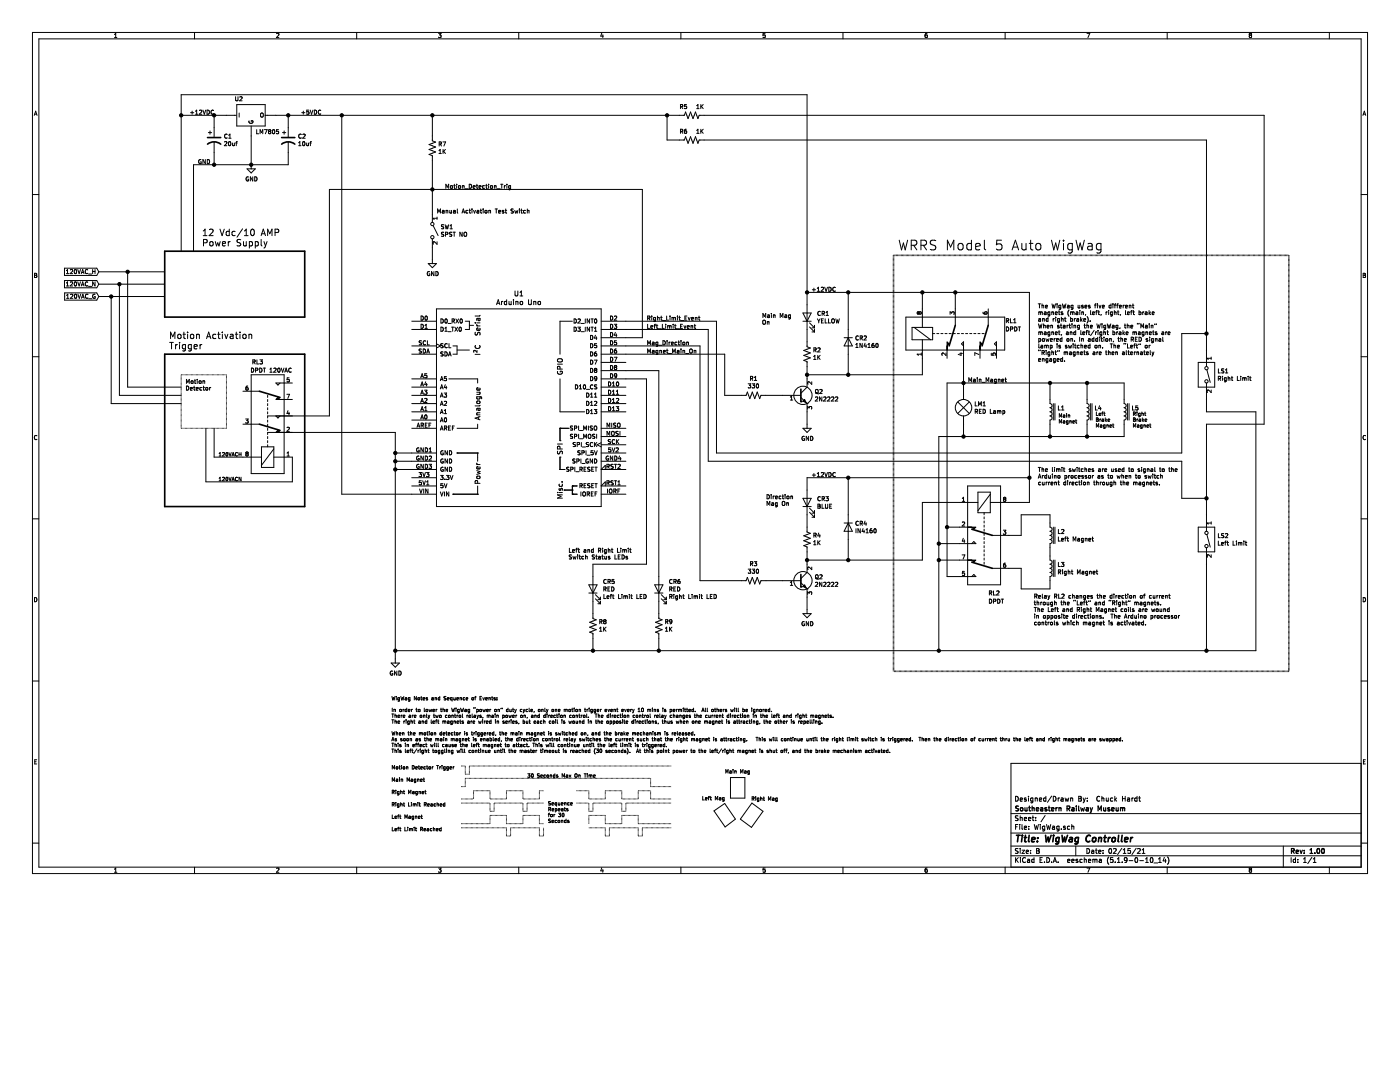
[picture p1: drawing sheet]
<svg xmlns="http://www.w3.org/2000/svg" width="279mm" height="216mm" viewBox="0 0 279 216" stroke-linecap="round" stroke-linejoin="round" font-family="sans-serif">
<path d="M0 0h279.4v215.9h-279.4z" fill-rule="evenodd" fill="#fff" stroke="#fff" stroke-width=".2"/>
<g fill="none" stroke="#000" stroke-width=".2">
<path d="M6.5 6.5h266.4v167.8h-266.4zM7.8 7.8h263.8v165.2h-263.8zM22.8 7.5h.5M22.8 6.9l.3-.2v.8M38.8 6.5v1.3M47 19.3v.7l.2 .1 .3-.1v-.7M47.8 19.4l.4-.1 .1 .2-.5 .6h.5M55.2 6.7h.3l.2 .2-.5 .6h.5M71.2 6.5v1.3M87.5 6.7h.5l-.3 .3 .3 .1v.3h-.5M103.5 6.5v1.3M120.1 6.6l-.2 .6h.5"/>
<path d="M120.3 6.9v.6M135.9 6.5v1.3M152.7 6.7h-.4v.4l.4-.1v.4h-.4M168.2 6.5v1.3M185 6.7l-.3 .2-.1 .4 .2 .2 .2-.1v-.4h-.2l-.2 .1M200.6 6.5v1.3M216.9 6.7h.6l-.4 .8M232.9 6.5v1.3M249.4 7.4h.1M249.5 7l-.2-.1 .2-.2h.3l-.2 .3M249.5 7h.1M249.5 7l-.2 .2 .1 .2"/>
<path d="M249.6 7l.2 .4h-.4M265.3 6.5v1.3M6.5 38.8h1.3M6.8 23l.3-.8 .3 .8M6.9 22.8h.4M36.2 23h11M38 22.5h.7M38.3 22.2v.6M39 22.8h.5M39 22.2l.2-.2v.8M39.8 22.1l.3-.1 .2 .2-.5 .6h.5M40.1 31.9a.37 .37 0 0 0-.5 .4 .37 .37 0 0 0 .6 .3v-.3h-.2"/>
<path d="M40.5 22l.3 .8 .3-.8M41 31.8v.9l-.5-.9v.9M41.3 22a.42 .42 0 0 1 .5 .4 .42 .42 0 0 1-.5 .4zM41.4 31.8a.41 .41 0 0 1 .4 .4 .41 .41 0 0 1-.4 .5zM41.6 26.5h.6M41.9 26.1v.7M42.6 22.1a.36 .36 0 0 0-.5 .3 .36 .36 0 0 0 .5 .3M42.7 23v4.3M42.7 28.3v4.6M44.8 28.3h.3l.2 .2-.5 .6h.5M45.3 26.8a.36 .36 0 0 0-.5 .4 .36 .36 0 0 0 .5 .3M45.6 27.6h.5"/>
<path d="M45.6 27l.3-.2v.8M45.7 28.3h.1a.4 .4 0 0 1 .3 .4 .4 .4 0 0 1-.4 .3l-.1-.2zM46.4 28.5l.1 .5h.3M46.8 28.5v.6M47 28.5h.4M47.3 20.9h5.6v4.2h-5.6zM47.4 28.3l-.2 .1v.7M47.7 22.5v.9M49.3 33.7h1.6l-.8 .8zM49.6 35.3a.37 .37 0 0 0-.5 .4 .37 .37 0 0 0 .5 .3v-.2h-.1M49.7 24.1a.37 .37 0 0 0 .4 .5 .37 .37 0 0 0 .3-.5h-.3v.2M50.1 25.1v.3"/>
<path d="M50.1 25.5v8.2M50.4 35.3v.8l-.4-.8v.8M50.8 35.3a.41 .41 0 0 1 .5 .4 .41 .41 0 0 1-.5 .4zM51.2 25.9v.8h.4M51.9 26.7v-.8l.3 .6 .2-.6v.8M52 22.7l.2-.2 .3 .2-.1 .6h-.4zM52.8 25.9h.5l-.3 .8M52.9 23h83.7l.2-.6 .5 1.3 .5-1.3 .5 1.3 .5-1.3 .5 1.3 .2-.7h112.8v61.6h-11.5v21.4M53.6 26l.1-.1 .4 .1M53.6 26.1l.1 .1M53.6 26v.1M53.7 26.2l-.1 .2 .1 .3 .4-.2-.2-.3"/>
<path d="M53.7 26.2h.2M54.1 26v.1M54.1 26.1l-.2 .1M54.5 26l.1-.1a.4 .4 0 0 1 .2 .4 .4 .4 0 0 1-.3 .4l-.1-.3zM55.6 25.9h-.4l-.1 .4h.5v.3h-.5M56.4 26.5h.6M56.7 26.1v.7M57.5 23v4.3M57.5 28.3v4.6h-18.9v17.2M59.6 29.1h.5M59.6 28.5l.2-.2v.8M60.1 26.8a.36 .36 0 0 0-.5 .4 .36 .36 0 0 0 .5 .3"/>
<path d="M60.2 22.5h.7M60.4 26.8h.3l.2 .2-.5 .6h.5M60.5 28.3h.1a.4 .4 0 0 1 .3 .4 .4 .4 0 0 1-.4 .3l-.1-.2zM60.5 22.2v.6M61.2 28.5l.1 .5h.3M61.2 22.3h.4M61.2 22.3v.1M61.6 28.5v.6M61.6 22.3v.1M61.6 22.4v.4l-.4-.1M61.6 22h-.4v.4M61.8 28.5h.3"/>
<path d="M61.9 22l.3 .8 .3-.8M62.1 28.3l-.2 .1v.7M62.7 22a.41 .41 0 0 1 .5 .4 .41 .41 0 0 1-.5 .4zM64 22.1a.36 .36 0 0 0-.5 .3 .36 .36 0 0 0 .5 .3M68.2 23v75.6h18.9M86.3 23v5.1l.6 .3-1.3 .4 1.3 .5-1.3 .5 1.3 .5-1.3 .5 .7 .3v13.3M87.6 30.6h.5M87.6 30l.2-.2v.8M87.6 28.7h.5v-.3l-.5-.1v.8M87.8 28.7l.3 .4M88.4 28.3h.5l-.3 .8M88.4 29.8v.8"/>
<path d="M88.5 30.2l.4 .4M88.9 29.8l-.5 .5M89 37.6v-.8l.3 .6 .2-.6v.8M90 37.1h.3l-.1 .5-.3-.2zM90.6 37h.3M90.7 36.8v.7l.2 .1M91.1 36.8h.1M91.1 37v.6M91.5 37.1h.4l-.1 .5-.3-.1zM92.3 37v.6M92.3 37.1h.3v.5M92.8 37.7h.7"/>
<path d="M93.6 36.8a.41 .41 0 0 1 .5 .4 .41 .41 0 0 1-.5 .4zM94.4 37.3l.4-.1v-.1l-.4 .1 .1 .4h.3M95 37h.4M95.2 36.8v.7l.2 .1M95.6 37.3l.4-.1-.1-.1-.3 .1v.4h.3M96.7 37.1l-.4 .1 .1 .4h.3M96.9 37h.3M97.1 36.8v.7l.1 .1M97.5 36.8h.1M97.5 37v.6M97.9 37.1h.4l-.1 .5-.3-.1zM98.7 37.1h.3v.5"/>
<path d="M98.7 37v.6M99.2 37.7h.6M99.9 36.8h.5M100.1 36.8v.8M100.6 37v.6M100.9 37l-.3 .2M101.2 36.8h.1M101.2 37v.6M101.9 37v.8h-.3M101.9 37.1l-.4 .1 .1 .4h.3M133.1 23v4.9h3.5l.2-.6 .5 1.3 .5-1.3 .5 1.3 .5-1.3 .5 1.3 .2-.7h101.3v45.2M135.8 21.3l.4-.1v-.3h-.4v.8"/>
<path d="M136 26.2l.3 .4M136 21.3l.3 .4M136.2 25.8h-.4v.8M136.2 25.8v.1M136.2 25.9v.2l-.4 .1M137 25.8h-.2a.51 .51 0 0 0-.1 .8h.3l.1-.3-.2-.2-.3 .2M137 20.9h-.4v.4l.3-.1 .2 .3-.2 .2-.3-.1M139 21.1l.3-.2v.8M139 26.6h.5M139 26l.3-.2v.8M139 21.7h.5M139.9 20.9v.8"/>
<path d="M139.9 25.8v.8M140 26.1l.3 .5M140 21.2l.3 .5M140.3 25.8l-.4 .5M140.3 20.9l-.4 .4M271.6 38.8h1.3M272 23l.3-.8 .3 .8M272.1 22.8h.4M6.9 54.5l.4 .2-.1 .2 .2 .2-.2 .3h-.3zM6.9 54.9h.3M12.9 56h6.4l.4 .7-.4 .7h-6.4zM12.9 53.5h6.4l.4 .7-.4 .8h-6.4z"/>
<path d="M12.9 58.4h6.4l.4 .8-.4 .7h-6.4zM13.2 57.1h.5M13.2 54l.3-.2v.8M13.2 56.5l.3-.3v.9M13.2 54.6h.5M13.3 59.5h.5M13.3 58.9l.2-.2v.8M14 56.3l.3-.1 .2 .3-.5 .6h.5M14 53.9l.3-.1 .2 .2-.5 .6h.5M14.1 58.8l.3-.1 .1 .2-.5 .6h.5M14.9 56.3l.1-.1a.4 .4 0 0 1 .3 .5 .4 .4 0 0 1-.4 .3l-.1-.2zM14.9 53.9l.1-.1a.4 .4 0 0 1 .3 .4 .4 .4 0 0 1-.4 .4l-.1-.3z"/>
<path d="M14.9 58.8l.2-.1a.4 .4 0 0 1 .2 .4 .4 .4 0 0 1-.3 .4zM15.2 58.8h.1M15.5 56.2l.3 .9 .3-.9M15.5 53.8l.3 .8 .3-.8M15.5 58.7l.3 .8 .3-.8M16.2 57.1l.3-.9 .3 .9M16.2 54.6l.3-.8 .3 .8M16.3 59.5l.2-.8 .3 .8M16.3 56.8h.4M16.3 54.4h.4M16.3 59.3h.4M17.5 56.3a.36 .36 0 0 0-.5 .4 .36 .36 0 0 0 .5 .3"/>
<path d="M17.5 53.9a.36 .36 0 0 0-.5 .3 .36 .36 0 0 0 .5 .3M17.6 58.8a.36 .36 0 0 0-.6 .3 .36 .36 0 0 0 .6 .3M17.7 54.7h.6M17.7 57.1h.6M17.7 59.6h.6M18.5 54.2h.5M18.5 53.8v.8M19 58.8a.37 .37 0 0 0-.5 .3 .37 .37 0 0 0 .5 .3v-.2h-.2M19 56.2v.9l-.5-.9v.9M19 53.8v.8M19.7 54.2h13.2M19.7 56.7h13.2"/>
<path d="M19.7 59.2h13.2M22.2 59.2v21.3h14M23.8 56.7v22.2h12.4M25.5 54.2v23h10.7M36.2 50.1v-31.2h124.9v50.3l.6 .2-1.3 .5 1.3 .5-1.3 .5 1.3 .5-1.3 .5 .7 .3v5l-1.3 1.3M40.6 47h.7M40.6 46.1l.3-.4v1.3M40.6 48.5l.7-.2v-.4l-.7-.1v1.3M41.8 45.8l.5-.1 .2 .4-.8 .9h.8M41.9 48.3l.2-.1 .4 .1v.5l-.1 .2-.3 .1-.2-.2zM43 48.2l.2 .9 .3-.6 .2 .6 .2-.9M43.9 45.7l.4 1.3 .5-1.3"/>
<path d="M44.4 48.6l.6-.1v-.2l-.4-.1-.2 .2 .1 .6h.5M45.6 48.2v.9M45.8 46.2h-.4l-.3 .2 .1 .6h.6M45.8 45.7v1.3M45.9 48.2l-.3 .3M46.9 46.2h-.4l-.2 .2 .1 .6h.5M48 47.8h-.5l-.1 .1v.4l.5 .2 .1 .3-.2 .3-.5-.1M48.4 45.7l-1.1 1.6M48.6 48.2v.8l.4 .1 .1-.2M48.8 46.1l.3-.4v1.3M48.8 47h.7M49.1 48.2v.9"/>
<path d="M49.8 48.3l.3-.1 .3 .3-.1 .5h-.5M49.8 48.2v1.3M50.1 45.8l.2-.1a.7 .7 0 0 1 .5 .7 .7 .7 0 0 1-.5 .6l-.3-.5zM50.9 48.2v1.3M50.9 48.3l.4-.1 .3 .3-.2 .5h-.5M52.1 47l.4-1.3 .5 1.3M52.1 47.8v1.1l.2 .2M52.2 46.6h.7M52.7 48.2l.3 .9M53 49.1l-.3 .4M53.3 48.2l-.3 .9M53.4 47v-1.3l.4 .9 .5-.9v1.3"/>
<path d="M54.9 46.4l.7-.1v-.5l-.7-.1v1.3M85.5 52.6h1.6l-.8 .8zM85.7 54.2a.37 .37 0 0 0-.4 .4 .37 .37 0 0 0 .5 .3v-.2h-.2M86.3 47.7v4.9M86.4 45l1 2M86.4 48.3l.1 .4M86.5 48.3h-.1M86.6 54.2v.8l-.5-.8v.8M87 54.2a.41 .41 0 0 1 .5 .4 .41 .41 0 0 1-.5 .4zM87.2 43.3v.5M87.2 48.2v.5l-.4-.4h-.3M87.2 43.6h-.8l.2 .2"/>
<path d="M87.3 42.5v-.8l.3 .6 .3-.6v.8M88.3 42l.3 .1v.4h-.2l-.1-.3h.3M88.6 44.9h-.5a.35 .35 0 0 0 .4 .4v.3h-.4M88.6 46.4h-.5a.35 .35 0 0 0 .4 .4v.3h-.4M88.8 44.8l.2 .9 .2-.6 .1 .6 .2-.9M88.9 46.8l.4-.1v-.3l-.4-.1v.9M89 42v.5M89 42.1l.3-.1 .1 .5M89.7 46.4l.1 .3 .3 .1 .1 .2-.2 .2-.3-.1M89.8 46.4h.4M89.8 46.4h-.1M89.8 42v.5h.3"/>
<path d="M89.8 45.7h.5M89.8 45.1l.2-.3v.9M90.1 42v.5M90.1 42.4v.1M90.4 46.3h.5M90.5 42h.3l.1 .5h-.4v-.3h.4M90.6 46.3v.9M91.3 41.7l.1 .8M92.2 42.5l.3-.8 .2 .8M92.2 46.3v.9l-.4-.9v.9M92.3 42.3h.4M92.6 46.4l.2-.1 .3 .1-.1 .7-.4-.1z"/>
<path d="M93.4 42l-.4 .1 .1 .4h.3M93.6 42h.3M93.7 41.7v.7l.2 .1M94.2 41.7v.1M94.2 42v.5M94.5 42l.2 .5 .2-.5M95.2 42h.3l.1 .5h-.4v-.3h.4M95.8 42h.3M95.9 41.7v.7l.2 .1M96.4 41.8h.1M96.4 42v.5M96.5 41.7l-.1 .1"/>
<path d="M96.9 42l.3 .1-.1 .4-.3-.1zM97.6 42.1l.3-.1v.5M97.6 42v.5M98.8 41.7h.5M99 41.7v.8M99.5 42.2h.4v-.2l-.4 .1v.4h.4M100.2 42.1l.4 .3-.1 .1h-.3M100.2 42.1h.1M100.5 42l-.3 .1M100.8 42h.3M100.9 41.7v.7l.2 .1M101.1 59.8v.9l-.3 .1-.2-.5 .2-.2 .3 .1"/>
<path d="M102.4 41.7l-.4 .1a.35 .35 0 0 0 .4 .4v.3h-.4M102.5 59.8v.1M102.7 42l.2 .5 .1-.4 .2 .4 .1-.5M102.8 58.1v.8l.2 .2 .3-.2v-.8M103.7 41.7v.1M103.7 42v.5M103.8 59.1h.5M103.8 58.3l.3-.2v1M103.9 42h.3M104.1 41.7v.7l.1 .1M104.9 42l-.4 .1 .1 .4h.3M105.2 42.1l.3-.1 .1 .5"/>
<path d="M105.2 41.7v.8M105.5 59.8v.8l.2 .2 .3-.1v-.9M161.1 58.3h44.3v42h-7.8M162.1 57.8h.7M162.4 57.5v.6M163.1 58.1h.5M163.1 57.5l.2-.2v.8M163.9 57.4l.3-.1 .2 .2-.6 .6h.6M164.6 57.3l.3 .8 .2-.8M165.4 57.3a.42 .42 0 0 1 .5 .4 .42 .42 0 0 1-.5 .4zM166.7 57.4a.37 .37 0 0 0-.5 .3 .37 .37 0 0 0 .5 .3M166.7 57.4h.1"/>
<path d="M169.3 58.3v16.5M179.5 47.9l.4 2 .4-1.4 .4 1.4 .4-2M181.9 48.9l.9-.1a.52 .52 0 0 0 .2-.5 .52 .52 0 0 0-.4-.4h-.7v2M182.3 48.9l.7 1M183.8 48.9l.9-.1a.52 .52 0 0 0 .2-.5 .52 .52 0 0 0-.4-.4h-.7v2M184.1 58.3v7M184.3 48.9l.6 1M186.8 48l-.8-.1-.3 .2v.4l.3 .3a.69 .69 0 0 1 .8 .5l-.1 .4-.3 .2-.7-.1M189.1 49.9v-2l.6 1.4 .7-1.4v2M190.6 58.3v6.6M191.3 48.7a.53 .53 0 0 1 .5-.1 .53 .53 0 0 1 .4 .3v.6a.53 .53 0 0 1-.5 .4 .53 .53 0 0 1-.5-.4zM193.9 47.9v2"/>
<path d="M193.9 48.7l-.6-.1-.3 .3v.8l.3 .2 .6-.1M194.7 49.2l.9-.2-.1-.3-.5-.1-.3 .2 .1 1h.7M196.5 47.9v1.7l.2 .3M199.9 47.9h-1v.9l.2-.1h.7l.2 .3-.1 .7-.3 .2h-.5l-.2-.2M202 49.9l.6-2 .7 2M202.2 49.3h.9M203.9 48.6l.1 1.2a.53 .53 0 0 0 .8-.1M204.8 48.6v1.3M205.4 48.6h.7M205.7 47.9v1.7l.1 .2 .3 .1M206.8 48.7a.53 .53 0 0 1 .5-.1 .53 .53 0 0 1 .4 .3v.6a.53 .53 0 0 1-.5 .4 .53 .53 0 0 1-.5-.4zM209.8 47.9l.5 2 .4-1.4 .3 1.4 .5-2"/>
<path d="M212.2 47.9v.2M212.2 48.6v1.3M214 48.7l-.6-.1-.3 .3 .1 .8 .2 .2 .6-.1M214 48.6v1.5a.53 .53 0 0 1-.8 .3M214.7 47.9l.5 2 .4-1.4 .3 1.4 .5-2M217.1 48.7h.8l.1 1.2M218 49l-.7 .1a.38 .38 0 0 0-.3 .4 .38 .38 0 0 0 .3 .4l.7-.1M219.7 48.6v1.5a.52 .52 0 0 1-.8 .3M219.7 48.7l-.5-.1-.4 .3v.6l.2 .3h.7M272.1 54.5l.4 .2-.2 .2 .2 .2-.1 .3h-.3zM272.1 54.9h.2M6.5 71.2h1.3"/>
<path d="M33.9 68.3h.7M34 67.6v-1.3l.5 .9 .4-.9v1.3M34.2 68.3v1.3M35 68.7v.9M35.4 68.7l-.4 .3M35.6 66.8l.3-.1 .2 .2v.4l-.2 .3-.4-.3zM35.8 68.3v.1M35.8 68.7v.9M36.2 74.8h9v10.7h-9zM36.5 66.7h.5M36.7 66.3v1.1l.3 .2M37 68.8l-.4-.1-.2 .3 .1 .6h.5"/>
<path d="M37 68.7v1.1l-.2 .2h-.3M37.2 77a.42 .42 0 0 1 .5 .4 .42 .42 0 0 1-.5 .5zM37.2 76.5v-.8l.3 .6 .3-.6v.8M37.4 66.3v.1M37.4 66.7v.9M38 77.6l.4-.1-.1-.2-.3 .1v.4h.3M38.1 66.8l.1-.1 .4 .1v.7l-.4 .1-.1-.2zM38.2 68.8l-.4-.1-.2 .3 .1 .6h.5M38.2 68.7l-.1 1.2-.5 .1M38.2 76l.3 .1v.4l-.4-.1zM38.6 77.3h.3M38.7 77v.7l.2 .2"/>
<path d="M38.7 69.2l.7-.1-.1-.3-.4-.1-.2 .2 .1 .7h.5M38.8 76h.3M38.9 75.7v.7l.2 .1M39.2 77.6l.4-.1-.1-.2-.3 .1v.4h.3M39.2 66.8l.2-.1 .3 .1 .1 .8M39.2 66.7v.9M39.4 75.7v.1M39.4 76v.5M39.8 76.1h.3v.4l-.3-.1zM39.9 68.7v.9M40.3 77.3l-.4 .2 .1 .3h.3M40.3 68.7l-.4 .3"/>
<path d="M40.5 76.1l.3-.1 .1 .5M40.5 77.3h.3M40.5 76v.5M40.6 77v.7l.2 .2M41.1 77.4h.3v.4h-.3zM41.2 67.6l.4-1.3 .5 1.3M41.3 67.2h.7M41.8 77.3v.6M42.1 77.3l-.3 .2M43.1 66.8l-.4-.1-.2 .2 .1 .6h.5M43.4 66.7h.5M43.6 66.3v1.1l.3 .2"/>
<path d="M44.4 66.3v.1M44.4 66.7v.9M44.9 66.7l.3 .9 .3-.9M46 66.8h.5v.8M46.5 67l-.5 .1-.1 .2 .2 .3 .4-.1M47 66.7h.5M47.2 66.3v1.1l.3 .2M47.9 66.3v.1M47.9 66.7v.9M48.5 78.1h3.3M48.6 66.8l.3-.1 .2 .2v.4l-.2 .3-.4-.3zM49.5 77h-.2a.51 .51 0 0 0-.1 .9l.3-.1v-.3l-.1-.2-.3 .2"/>
<path d="M49.7 66.8l.2-.1 .3 .1v.8M49.7 66.7v.9M50.1 74.8h6.6v19.7h-6.6zM50.2 73.4a.42 .42 0 0 1 .5 .5 .42 .42 0 0 1-.5 .4zM50.5 72.2h.4v-.3l-.4-.1v.8M50.7 72.2l.2 .4M51 73.9l.4-.1v-.3l-.4-.1v.9M51.3 71.8v.8h.4M51.8 73.4a.42 .42 0 0 1 .5 .5 .42 .42 0 0 1-.5 .4zM51.9 71.8h.5l-.3 .3 .2 .1v.3h-.4M52.5 73.4h.5M52.8 73.4v.9"/>
<path d="M53.4 78.9v.4M53.4 79.7v.4M53.9 74.3h.4M53.9 73.7l.2-.3v.9M54.6 73.5l.4-.1 .1 .3-.5 .6h.5M55.5 73.5l.1-.1a.4 .4 0 0 1 .3 .5 .4 .4 0 0 1-.4 .3l-.1-.2zM55.9 76.4l-.4 .4-.4-.4h3.2M56.1 73.4l.3 .9 .3-.9M56.7 79.7h1.6M56.8 74.3l.3-.9 .3 .9M56.9 74h.4M57.2 78.7h.6l-.4 .8"/>
<path d="M57.7 75.4h-.4v.4l.3-.1 .2 .4-.2 .1-.3-.1M58.1 73.5a.36 .36 0 0 0-.5 .4 .36 .36 0 0 0 .5 .3M82.2 78.9h4.9M82.2 70.7h4.9M82.2 64.1h4.9M82.2 75.6h4.9M82.2 69h4.9M82.2 65.7h4.9M82.2 77.2h4.9M84 78.7l.2-.8 .3 .8M84 77l.2-.8 .3 .8M84 75.4l.2-.8 .3 .8"/>
<path d="M84 63.1a.41 .41 0 0 1 .5 .4 .41 .41 0 0 1-.5 .4zM84 64.7a.41 .41 0 0 1 .5 .4 .41 .41 0 0 1-.5 .4zM84.1 78.4h.3M84.1 76.8h.3M84.1 75.2h.3M84.1 69.7h-.4a.35 .35 0 0 0 .4 .4l-.1 .3h-.4M84.1 68l-.4 .1a.35 .35 0 0 0 .4 .4v.3h-.4M84.5 69.6a.41 .41 0 0 1 .4 .4 .41 .41 0 0 1-.4 .5zM84.7 77.9h.5l-.2 .3h.2v.4h-.5M84.8 79.6l.3-.1 .1 .2-.5 .6h.5M84.8 74.9l.4 .1v.2l-.1 .2-.3-.1M84.8 74.9v.1"/>
<path d="M84.8 65.5h.5M84.8 64.9l.3-.2v.8M84.9 63.1h.1a.4 .4 0 0 1 .3 .4 .4 .4 0 0 1-.4 .4l-.1-.3zM85 68.1a.36 .36 0 0 0-.6 .3 .36 .36 0 0 0 .6 .3M85 76.2l-.2 .6h.5M85.1 76.5v.5M85.2 70.5l.2-.9 .3 .9M85.2 74.6h-.4v.4M85.2 70.2h.4M85.3 68v.8h.4M87.1 61.6h32.9v39.5h-32.9zM87.1 68.6l.8 .4-.8 .4"/>
<path d="M87.9 79.3l.3-.9 .2 .9M87.9 77.6l.3-.8 .2 .8M87.9 76l.3-.9 .2 .9M88 77.4h.4M88 79h.4M88 75.7h.4M88 63.6a.42 .42 0 0 1 .5 .4 .42 .42 0 0 1-.5 .5zM88 65.3a.42 .42 0 0 1 .5 .4 .42 .42 0 0 1-.5 .4zM88.4 68.6l-.4 .1a.35 .35 0 0 0 .4 .4v.3h-.4M88.4 70.3h-.4a.35 .35 0 0 0 .4 .4v.3h-.4M88.6 78.4h.5l-.2 .3 .2 .1v.4h-.5M88.8 70.2a.42 .42 0 0 1 .5 .4 .42 .42 0 0 1-.5 .4z"/>
<path d="M88.8 65.5l.2-.2v.8M88.8 66.1h.5M88.9 63.7l.1-.1a.4 .4 0 0 1 .3 .5 .4 .4 0 0 1-.4 .3l-.1-.3zM88.9 76.8l-.2 .5h.5M89.1 77.1v.5M89.1 75.1h-.4v.4h.4v.4h-.4M89.3 68.7a.36 .36 0 0 0-.6 .3 .36 .36 0 0 0 .6 .3M89.4 64.5h.6M89.4 66.2h.6M89.5 71l.3-.8 .2 .8M89.6 75.6h5.7v.8M89.6 70.8h.4"/>
<path d="M89.6 68.6v.8h.4M90.1 65.3h.5M90.2 64.1l.4-.1 .1-.3-.5-.1v.9M90.3 65.3v.8M90.4 69h.8v1.7h-.8M90.4 64.1l.3 .4M90.8 65.3l.5 .8M91 63.6l.5 .9M91.2 69.9h2.5M91.3 65.3l-.5 .8M91.5 63.6l-.5 .9M91.7 65.4l.1-.1a.4 .4 0 0 1 .3 .4 .4 .4 0 0 1-.4 .4l-.1-.3z"/>
<path d="M91.9 63.7l.1-.1a.4 .4 0 0 1 .3 .5 .4 .4 0 0 1-.4 .3l-.1-.3zM92.9 64.1h.8v1.6h-.8M93.7 64.9h.8M94.8 64.4h.1M94.8 70.7h1M94.9 66.3v.5a.42 .42 0 0 0 .5-.5l.4 .1v.5M94.9 68.9a.44 .44 0 0 0 .4 .6 .44 .44 0 0 0 .4-.6M95.1 79.2h.8l.2 .1v.3M95.1 64.4h.7M95.1 64.8l.2 .2M95.1 78.3h.7M95.1 65h.7"/>
<path d="M95.2 79.2l-.1 .2 .2 .2 .5-.1v-.3M95.2 69.9v.4l-.4-.4-.2 .1v.3M95.4 63.5l.2 .5 .2-.1v-.4M95.7 78.3l.1 .3-.7 .1M95.8 65.5v.3l-.1 .1h-.5v-.4l.2-.1 .1 .5M95.8 77.4v.3l-.1 .2-.5-.1v-.4h.2l.1 .5M95.8 63.5l-.6 .1v.3M95.8 62.9l-.1 .2h-.9M99.1 60.8l.3-1 .4 1M99.2 60.5h.5M100.1 60.1v.7M100.4 60.1l-.3 .2"/>
<path d="M101.6 60.1v.6h.4M102 60.1v.7M102.5 60.1v.7M103 60.2h.3l.1 .6M103 60.1v.7M103.8 60.2h.5l-.1 .5h-.4zM106.5 60.2h.4v.6M106.5 60.1v.7M107.4 60.2h.4v.5h-.4zM111.3 72.7h.9M111.3 74.1a.44 .44 0 0 0 .5 .6 .44 .44 0 0 0 .3-.6h-.3v.2M111.4 71.6h.7l.1 .2v.3l-.3 .1h-.5l-.1-.2z"/>
<path d="M111.8 73.6l-.1-.4-.4-.1v.5h.9M111.8 75.6v6.6h4.9M114.2 64.1h-2.4v6.6M114.6 63.6a.41 .41 0 0 1 .4 .4 .41 .41 0 0 1-.4 .5zM114.6 65.3a.41 .41 0 0 1 .4 .4 .41 .41 0 0 1-.4 .4zM114.8 76.8a.42 .42 0 0 1 .5 .4 .42 .42 0 0 1-.5 .4zM115.3 65.3h.5l-.3 .3 .3 .1v.3h-.5M115.3 63.7l.4-.1 .1 .3-.5 .6h.5M115.6 77l.3-.2v.8M115.6 77.6h.5M116 64.5h.6M116 66.2h.6"/>
<path d="M116.5 76.9l.1-.1a.4 .4 0 0 1 .3 .4 .4 .4 0 0 1-.4 .4zM116.8 63.6v.9M116.8 65.3v.8M117 77.7h.7M117.1 78.4a.42 .42 0 0 1 .4 .4 .42 .42 0 0 1-.4 .5zM117.7 63.6v.9l-.5-.9v.9M117.7 65.3v.8l-.5-.8v.8M117.9 73.5a.41 .41 0 0 1 .4 .4 .41 .41 0 0 1-.4 .4zM117.9 68.6a.41 .41 0 0 1 .4 .4 .41 .41 0 0 1-.4 .4zM117.9 79.3h.4M117.9 71.9a.41 .41 0 0 1 .4 .4 .41 .41 0 0 1-.4 .4zM117.9 66.9a.41 .41 0 0 1 .4 .4 .41 .41 0 0 1-.4 .4z"/>
<path d="M117.9 70.2a.41 .41 0 0 1 .4 .4 .41 .41 0 0 1-.4 .4zM117.9 75.1a.41 .41 0 0 1 .4 .5 .41 .41 0 0 1-.4 .4zM117.9 78.7l.2-.3v.9M117.9 63.6h.5M117.9 65.3h.5M118.2 63.6v.9M118.2 65.3v.8M118.3 76.9a.36 .36 0 0 0-.5 .3 .36 .36 0 0 0 .5 .3M118.6 71.9h.5l-.3 .8M118.6 66.1h.5M118.6 79.3h.5M118.6 65.5l.3-.2v.8"/>
<path d="M118.6 78.7l.3-.3v.9M118.7 73.8v-.2l.2-.1 .2 .2-.2 .2M118.7 73.8h.1M118.7 63.7l.1-.1a.4 .4 0 0 1 .3 .5 .4 .4 0 0 1-.3 .3l-.2-.3zM118.7 73.8l.1 .1M118.8 73.9l-.2 .1 .2 .3 .3-.1-.2-.3M118.8 73.9h.1M118.8 66.9l-.2 .6h.5M119 70.2h-.1a.51 .51 0 0 0-.1 .8h.3v-.4l-.3-.1-.2 .2M119 67.2v.5M119.1 68.6h-.4l-.1 .4h.5v.3h-.5M119.1 76.8l-.4 .1a.33 .33 0 0 0 .4 .4l-.1 .3h-.4"/>
<path d="M119.1 75.5l-.4 .1v-.4l.2-.1 .2 .2v.5l-.4 .2M120 78.9h4.9M120 70.7h24.6v8.2h4.3l.3-.7 .4 1.3 .5-1.3 .5 1.3 .5-1.3 .5 1.3 .3-.6h7.9M120 64.1h23v26.3h92.8v-23.8h5M120 75.6h9v37h-10.7v10.8l.7 .3-1.3 .5 1.3 .5-1.3 .5 1.3 .4-1.3 .5 .6 .3v3.4M120 69h19.7v46.9h9.2l.3-.7 .4 1.3 .5-1.3 .5 1.3 .5-1.3 .5 1.3 .3-.6h7.9M120 65.7h21.3v26.3h94.5v7.4h5M120 77.2h4.9M120 67.4h8.2v-29.6h-62.5v45.2h-12.3v.4M120 72.3h4.9M120 74h11.5v49.4l.6 .3-1.3 .5 1.3 .5-1.3 .5 1.3 .4-1.3 .5 .7 .3v3.4M121.4 76.2a.41 .41 0 0 1 .5 .4 .41 .41 0 0 1-.5 .4z"/>
<path d="M121.4 77.9a.41 .41 0 0 1 .5 .4 .41 .41 0 0 1-.5 .4zM121.4 79.5a.41 .41 0 0 1 .5 .4 .41 .41 0 0 1-.5 .4zM121.8 69.6a.41 .41 0 0 1 .5 .4 .41 .41 0 0 1-.5 .5zM121.8 63.1a.41 .41 0 0 1 .5 .4 .41 .41 0 0 1-.5 .4zM121.8 64.7a.41 .41 0 0 1 .5 .4 .41 .41 0 0 1-.5 .4zM121.8 66.3a.41 .41 0 0 1 .5 .5 .41 .41 0 0 1-.5 .4zM121.8 68a.41 .41 0 0 1 .5 .4 .41 .41 0 0 1-.5 .4zM121.8 71.3a.41 .41 0 0 1 .5 .4 .41 .41 0 0 1-.5 .4zM121.8 72.9a.41 .41 0 0 1 .5 .4 .41 .41 0 0 1-.5 .4zM121.8 74.6a.41 .41 0 0 1 .5 .4 .41 .41 0 0 1-.5 .4zM122.2 78.7h.5M122.2 78.1l.3-.2v.8"/>
<path d="M122.2 77h.5M122.2 76.4l.3-.2v.8M122.2 79.7l.3-.2v.8M122.6 64.7h.5l-.3 .3 .2 .1 .1 .3-.2 .1-.3-.1M122.6 71.3h.5l-.3 .8M122.6 63.1h.3l.2 .2-.5 .6h.5M122.8 73.3l-.2-.2 .2-.2 .3 .2-.2 .2M122.8 73.3l-.2 .1 .2 .3 .3-.1-.2-.3M122.8 73.3h.1M122.8 66.3l-.2 .6h.5M123 69.6h-.1a.51 .51 0 0 0-.1 .9l.2-.1 .1-.3-.2-.2-.3 .2M123 78.7h.5"/>
<path d="M123 79.6l.3-.1 .2 .2-.5 .6h.5M123 66.6v.6M123 78.1l.2-.2v.8M123 68h-.3l-.1 .4 .3-.1 .2 .4-.2 .1-.3-.1M123.1 74.9l-.4 .1v-.4h.2l.2 .1-.1 .6-.3 .1M123.1 76.3l.1-.1a.4 .4 0 0 1 .3 .4 .4 .4 0 0 1-.4 .4l-.1-.3zM129.2 63.5l.5-.1v-.3h-.5v.8M129.2 64.7v.8h.4M129.2 68.8v-.8l.3 .6 .3-.6v.8M129.2 70.5v-.9l.3 .6 .3-.6v.9M129.4 63.5l.3 .4M129.9 65.2h.4l-.1-.2-.3 .1v.4h.3"/>
<path d="M130.1 63.1h.1M130.1 63.3v.6M130.2 69.9l.3 .1v.4l-.2 .1-.1-.3 .3-.1M130.2 68.3l.3 .1v.4h-.2l-.1-.3h.3M130.5 65h.3M130.8 63.9l-.3-.1v-.4h.3v.6l-.1 .2-.2-.1M130.8 64.7l-.2 .1v.7M131 65h.3M131.1 64.7v.7l.2 .1M131.2 63.4h.3l.1 .5M131.2 63.1v.8M131.3 69.9l-.4 .2 .1 .3h.3"/>
<path d="M131.3 68.3l-.4 .1 .1 .4h.3M131.3 68.3v.7h-.4M131.3 69.9v.8h-.4M131.4 65.6h.6M131.5 68.9h.6M131.7 70l.3-.1v.6M131.7 69.9v.6M131.8 63.3h.4M132 63.1v.7l.2 .1M132.2 64.7v.8h.4M132.2 64h.6M132.3 68a.42 .42 0 0 1 .5 .4 .42 .42 0 0 1-.5 .4z"/>
<path d="M132.4 70.2l.4-.1-.1-.2-.3 .1v.4h.3M132.8 64.7v.1M132.8 65v.5M133 69.9h.3M133 63.1v.8h.4M133.1 68v.1M133.1 69.6v.7l.2 .2M133.1 68.1h.1M133.1 68.3v.5M133.2 65.1l.3-.1 .1 .1M133.2 65v.5M133.4 70.5h.6"/>
<path d="M133.5 68.3v.5M133.6 65.1v.4M133.6 65.1l.3-.1v.5M133.7 63.1h.1M133.7 63.3v.6M133.8 68.3l-.3 .1M134 68.5h.4l-.1-.2-.3 .1v.4h.3M134.1 63.3v.6M134.1 63.4l.2-.1 .2 .2M134.2 70.5v-.9l.3 .6 .3-.6v.9M134.3 64.7v.1M134.3 65v.5"/>
<path d="M134.5 63.5l.3-.1v.5M134.5 63.5v.4M134.6 65h.3M134.7 64.7v.7l.2 .1M135 65.6h.6M135.1 68.3l-.4 .1 .1 .4h.3M135.2 69.9l.3 .1v.4h-.3v-.2l.3-.1M135.2 63.1h.1M135.2 63.3v.6M135.3 68.3h.3M135.4 68v.7l.2 .1M135.5 63.3h.3"/>
<path d="M135.6 63.1v.7l.2 .1M135.8 65.1h.3M135.9 64h.6M135.9 68v.1M135.9 68.3v.5M135.9 69.6v.1M135.9 69.9v.6M136.2 64.7h-.4v.8h.4M136.3 70l.3-.1v.6M136.3 69.9v.6M136.3 68.3l.4 .1-.1 .4-.3-.1zM136.5 65l.2 .5 .2-.5"/>
<path d="M136.7 63.5h.3M136.8 70.5h.7M137 68.4l.3-.1 .1 .5M137 68.3v.5M137.1 63.1h-.4v.8h.4M137.2 65.2h.3v-.2l-.3 .1v.4h.3M137.3 63.3l.2 .6 .2-.6M137.7 69.8l.1-.2 .3 .2v.6l-.4-.1zM137.9 65.1l.3-.1 .1 .5M137.9 65v.5M138 63.6l.4-.1v-.1l-.4 .1 .1 .4h.3M138.5 70l.3-.1 .1 .6"/>
<path d="M138.5 65h.3M138.5 69.9v.6M138.6 64.7v.7l.2 .1M138.8 63.4h.3v.5M138.8 63.3v.6M139.4 63.3h.3M139.5 63.1v.7l.2 .1M149.3 76.6h.5l-.2 .3 .2 .1v.3h-.5M149.8 75.5h.4v-.3l-.4-.1v.8M150 75.5l.2 .4M150.1 76.6h.5l-.3 .3 .3 .1v.3l-.2 .1-.3-.1M150.5 75.9h.5"/>
<path d="M150.5 75.3l.3-.2v.8M151 76.6h.1a.4 .4 0 0 1 .3 .4 .4 .4 0 0 1-.4 .4l-.1-.3zM152.3 64l.1-.1 .3 .1v.7l-.4-.1zM152.3 63.4v-.8l.2 .5 .3-.5v.8M153.1 64.2h.3l.1 .5M153.1 64.2v.5M153.2 62.9h.4v.4l-.3 .1-.1-.3 .4-.1M153.9 62.6h.1M153.9 62.8v.6M154 62.6h-.1M154.3 62.9h.4v.5M154.3 62.8v.6"/>
<path d="M155.7 63.4v-.8l.3 .5 .3-.5v.8M156.6 62.9h.4v.4h-.4v-.2l.4-.1M157.7 79.8h.5M157.7 79.2l.3-.2v.8M157.7 62.9l-.2-.1-.1 .2v.3h.3M157.7 62.8v.7l-.1 .2-.2-.1M159.8 79.3l1.3 1.2M160.2 62.5h1.7l-.8 1.6zM160.2 64.1h1.7M161.2 76.3l.1 .4M161.3 76.2l-.1 .1M161.6 65.2l.9 1"/>
<path d="M161.6 64.4l.9 1M162 76.2v.5l-.5-.5h-.2M162.1 66.2h.4M162.1 65.4h.4M162.4 71.7h.5M162.4 71.1l.2-.2v.8M162.4 69.8h.5v-.3l-.5-.1v.8M162.5 64.9v.5M162.5 65.7v.5M162.6 69.8l.3 .4M162.7 79.3l.4-.1 .1 .2-.5 .6h.5M162.8 77.8l.1-.1 .4 .1-.1 .7-.4-.1z"/>
<path d="M162.9 78.3l.4 .3M163.1 63.6l.3 .4M163.2 70.9v.8M163.2 69.5l.3-.1 .2 .2-.5 .6h.5M163.3 71.3l.4 .4M163.4 64v.4M163.6 77.8l.3-.1 .2 .2-.5 .6h.5M163.7 63.6l-.3 .4M163.7 70.9l-.5 .5M163.7 62.2a.36 .36 0 0 0-.5 .3 .36 .36 0 0 0 .5 .4M163.9 64h.3M164 79.2v.8l-.4-.8v.8"/>
<path d="M164.1 62.6l.4-.1v-.3l-.4-.1v.8M164.3 62.6l.2 .3M164.3 63.6h-.4v.8h.4M164.4 79.3l.3-.1 .1 .2-.5 .6h.5M164.7 63.6v.8h.4M164.8 62.9h.5M164.8 62.4l.3-.3v.8M165.2 79.3l.3-.1 .1 .2-.5 .6h.5M165.4 63.6v.8h.3M165.9 79.3l.4-.1 .1 .2-.5 .6h.5M166 63.7l.2-.1 .3 .1-.1 .7-.4-.1zM166.7 79.3l.3-.1 .2 .2-.5 .6h.5"/>
<path d="M166.8 63.6l.2 .8 .1-.5 .2 .5 .2-.8M168.5 67.4h1.6M169.3 67.4l.8 1.6h-1.6zM170.8 69.3h.5M170.8 68.7l.2-.2v.8M171.3 67.1a.36 .36 0 0 0-.5 .3 .36 .36 0 0 0 .5 .4M171.7 67.5l.4-.1v-.3l-.4-.1v.8M171.9 67.5l.2 .3M172.1 68.5v.8l-.5-.8v.8M172.4 67.1l.4-.1 .1 .3-.5 .5h.5M172.6 68.5l-.2 .6h.5M172.8 68.8v.5"/>
<path d="M173.2 68.7l.3-.2v.8M173.2 69.3h.5M174.4 68.5l-.3 .1-.1 .3v.4h.4v-.4l-.2-.1-.2 .2M174.9 68.6l.1-.1a.4 .4 0 0 1 .3 .4 .4 .4 0 0 1-.4 .4zM180.8 63.3h19.7v6.6h-19.7zM182 65.3h4.1v2.5h-4.1zM182.4 65.3l3.3 2.5M183.1 62.3v.3M183.1 62.6h.1M183.1 62.3l.3 .1M183.1 62.3h.1M183.4 62.5l-.3 .1"/>
<path d="M183.4 62.4v.1M183.4 62.5v.1M183.4 62.6h.1M183.4 62.3v.1M183.5 62.3l.2-.1 .2 .2-.2 .3-.2-.1M183.5 62.3h-.1M183.9 70.4v.5M183.9 70.7h-.9l.3 .2M184.1 67.8v7h-23M186.1 66.6h.4M187 66.6h.4M187.8 66.6h.4"/>
<path d="M188.6 66.6h.4M188.8 70.4v.5l-.6-.5-.2 .2 .1 .3M189 69.9v1.6M189.4 66.6h.4M190 62.3l-.1 .2-.3-.3v.5M190 62.3h.1M190 62.3h.4v.4M190.2 66.6h.4M191.1 66.6h.4M191.5 70.5h.6M191.8 70.4v.5l-.6-.2M191.9 66.6h.4"/>
<path d="M192.3 69l-.4-.4 .4-.4v11.5M192.7 66.6h.4M193.3 76.2v-.8l.3 .6 .3-.6v.8M193.5 66.6h.4M194.3 75.7l.3 .1v.4h-.2l-.1-.3h.3M194.3 66.6h.5M195 75.4v.1M195 75.7v.5M195.2 66.6h.4M195.4 70.7l-.9-.3v.5M195.4 75.8l.3-.1 .1 .5M195.4 75.7v.5"/>
<path d="M195.6 69.9v1.6M196 76.3h.6M196 66.6h.4M196.2 62.3l.1 .3 .2 .1 .5-.1v-.3h-.5v.2l.2 .2M196.8 76.2v-.8l.3 .6 .2-.6v.8M197.2 61.6v3.3M197.7 75.7l.4 .1v.4h-.4v-.3h.4M197.8 70.5v.4h.4l-.1-.3 .4-.2 .2 .2-.1 .3M198.8 76.2l-.3-.1v-.4h.3v.6l-.1 .2-.2-.1M198.9 69l-.4-.4 .4-.4v3.3M199.2 75.8l.3-.1 .1 .5M199.2 75.7v.5"/>
<path d="M199.9 75.9h.4v-.2l-.4 .1 .1 .4h.3M200.6 75.7h.3M200.7 75.4v.7l.2 .1M200.8 64l.5-.1v-.2l-.5-.1v.8M200.8 65.2a.42 .42 0 0 1 .5 .4 .42 .42 0 0 1-.5 .5zM201 64l.3 .4M201.7 63.6v.8h.4M201.7 65.7l.4-.1v-.3l-.4-.1v.9M202.3 64.4h.5M202.3 63.8l.2-.2v.8M202.5 65.2a.42 .42 0 0 1 .5 .4 .42 .42 0 0 1-.5 .5zM203.2 65.2h.5"/>
<path d="M203.4 65.2v.9M207.2 60.6h.5M207.2 64.6l.2 .8 .2-.5 .2 .5 .2-.8M207.3 71.8h.4l-.1-.2-.3 .1v.4h.3M207.3 69.9l-.1 .1M207.3 62.3l.3-.1 .1 .2M207.3 63.6h.3l.1 .5M207.3 66.3l.3-.1 .1 .1M207.3 67.6h.3l.1 .1-.1 .4h-.3M207.3 62.2v.6M207.3 66.2v.6M207.3 67.6v.8"/>
<path d="M207.3 68.6v.7l.1 .1M207.3 69.8v.1M207.4 60.6v.9M207.6 69.9v.1M207.6 69.8v.1M207.7 62.4l.3-.1v.5M207.7 66.3h.3v.5M207.7 63.8l-.4 .1v.2h.4M207.7 62.4v.4M207.7 66.3v.5M207.8 68.9h.3v.5M208 70.4l.4-.1v-.3l-.4-.1v.9"/>
<path d="M208 60.6v.9M208 61l.3-.1v.6M208 71.6v.5M208 71.6h.3l.1 .5M208.1 63.7l.3-.1v.5M208.1 63.6v.5M208.1 67.6h.3v.5l-.4-.1zM208.1 69.1l-.4 .1 .1 .2h.3M208.1 70.4l.3 .4M208.3 64.6v.8M208.3 65l.3-.1v.5M208.4 62.3h.3l.1 .5-.4-.1v-.2l.4-.1"/>
<path d="M208.4 66.3h.3l.1 .5-.4-.1v-.2l.4-.1M208.5 68.9v.5M208.5 69l.2-.1 .1 .1M208.6 61.2l.4-.1v-.2l-.4 .1 .1 .4h.3M208.7 67.6l.2 .5 .1-.4 .2 .4 .2-.5M208.8 69.9v.1M208.8 70.2v.6M208.8 69l.4-.1v.5M208.8 69v.4M209 65.2l.4-.1-.1-.2-.3 .1v.4h.3M209.1 71.6l-.4 .1 .1 .4h.3M209.1 71.6v.7h-.3"/>
<path d="M209.2 63.6l-.4 .1v.4h.4M209.2 63.3v.8M209.5 62.3l-.2-.1-.2 .2 .1 .3h.3M209.5 70.7h-.3v-.4h.3v.6l-.1 .1h-.2M209.5 66.7h-.3v-.4h.3v.6l-.1 .2-.2-.1M209.5 62.2v.7l-.1 .2-.2-.1M209.5 71.6h.3l.1 .5M209.6 76.4v4.1a.41 .41 0 0 1 .4 .4 .41 .41 0 0 1-.4 .5 .41 .41 0 0 1 .4 .4 .41 .41 0 0 1-.4 .4 .41 .41 0 0 1 .4 .4 .41 .41 0 0 1-.4 .4 .41 .41 0 0 1 .4 .4 .41 .41 0 0 1-.4 .4v3.3M209.6 68.9l.4 .1-.1 .4h-.3M209.6 68.9v.8M209.6 67.8h.4v-.2l-.4 .1 .1 .4h.3M209.7 65l.3-.1 .1 .5"/>
<path d="M209.7 64.9v.5M209.9 71.8l-.4 .1v.2h.4M209.9 70.3h.3l.1 .5M209.9 62.2v.6M209.9 66.2v.6M209.9 69.9v.9M209.9 62.3h.3l.1 .5M209.9 66.3h.3l.1 .5M209.9 60.6l.2 .9 .2-.6 .2 .6 .2-.9M210.2 63.6v.5M210.4 67.6v.5M210.4 63.6l-.2 .1"/>
<path d="M210.5 70.2h.3M210.6 62.5l.4-.1v-.1l-.4 .1 .1 .3h.3M210.6 66.5l.4-.1v-.1h-.4l.1 .4h.3M210.6 71.6l-.4 .1 .1 .4h.3M210.6 71.6v.7h-.3M210.6 67.6l-.2 .1M210.7 69.9v.8l.1 .1M210.7 63.3v.1M210.7 63.6v.5M210.8 67.8h.4v-.2l-.4 .1 .1 .4h.3M211 71.8h.4l-.1-.2-.3 .1v.4h.3M211 68.6v.1"/>
<path d="M211 60.6v.1M211 60.9v.6M211 68.9v.5M211.1 69.9l-.1 .2M211.2 62.2h.4M211.2 66.2h.4M211.4 62v.7l.2 .1M211.4 66v.7l.2 .1M211.4 64.9l-.4 .2 .4 .2M211.4 61.7h.2M211.4 65.3l-.4 .1M211.4 65.3h.1"/>
<path d="M211.4 63.6l-.4 .1 .1 .4h.3M211.4 63.6v.7h-.3M211.4 69.9v.2M211.6 64.9h.3M211.6 68.9l-.3 .1 .4 .3M211.7 61.6l-.1 .1M211.7 69.3l-.4 .1M211.7 69.3h.1M211.7 61.4l-.4-.1 .1-.4h.3v.7M211.7 64.6v.7l.2 .1M211.8 62.4h.1M211.8 62.4l.3 .2-.1 .2-.2-.1"/>
<path d="M211.8 63.3v.8M211.8 63.7l.3-.1 .1 .5M211.9 66.7v.1M211.9 66.8l-.1 .1M211.9 67.6l-.3 .1v.4h.3M211.9 67.3v.8M212 60.6l.2 .9 .2-.6 .1 .6 .2-.9M212.1 71.6h-.3l-.1 .1v.4h.4M212.1 71.3v.8M212.1 62.3l-.3 .1M212.2 64.9h.3l.1 .5M212.4 70.2v.6"/>
<path d="M212.4 70.3h.3M212.4 70.3h.1M212.4 63.6h.4M212.4 72v.1M212.6 65.1l-.4 .1v.2h.4M212.6 63.3v.7l.2 .1M212.7 70.3h.3l.1 .5M212.7 70.3v.5M212.8 66.3h.3l.1 .5-.4-.1v-.2l.4-.1M212.9 68.9l-.3 .1 .4 .3M213 69.3l-.4 .1M213 67.6h.3v.5l-.3-.1z"/>
<path d="M213 64.9v.5M213 69.3h.1M213 60.9h.3l.1 .6M213.2 64.9l-.2 .2M213.2 68.9l.2 .5 .1-.4 .2 .4 .2-.5M213.3 64.9h.4M213.3 61.8a.95 .95 0 0 0 0 1.3M213.4 61.1l-.4 .2v.1h.4M213.5 70.3h.3v.4h-.3v-.2l.3-.1M213.5 64.6v.7l.2 .1M213.6 66.3h.3v.5M213.6 66.2v.6"/>
<path d="M213.7 62.2v.6M213.7 63.3v.8M213.7 62.3l.2-.1 .1 .2M213.7 63.6l.4 .1-.1 .4h-.3M213.7 67.6h.3l.1 .5M213.7 67.6v.5M213.9 64.6v.1M213.9 64.9v.5M214 62.4l.3-.1 .1 .5M214 62.4v.4M214.1 61.4h-.3v-.5h.3v.7l-.1 .1h-.2M214.2 68.6v.1"/>
<path d="M214.2 68.9v.5M214.3 64.9v.5M214.3 65l.3-.1 .1 .5M214.4 63.6v.5M214.4 68.9h.4M214.4 68v.1M214.6 70.7h-.4l.1-.4h.3v.6l-.2 .1h-.2M214.6 68.6v.7l.2 .1M214.6 63.6l-.2 .1M214.7 66v.8l-.3-.1-.1-.3 .4-.1M214.8 62.3l.3 .1v.3h-.3v-.2l.3-.1M214.9 63.6h.3l.1 .5"/>
<path d="M215 70.3h.3v.5M215 70.2v.6M215.1 65v.4h.3M215.1 64.9h.3M215.1 64.9v.1M215.2 60.9v.5h.3M215.3 63.8l-.4 .1v.2h.4M215.4 68.9l-.4 .1 .1 .4h.3M215.4 64.9v.7l-.3 .1M215.5 67.3v.8M215.5 60.9v.6M215.5 62h.1"/>
<path d="M215.5 62.2v.6M215.7 70.5l.3-.1v-.1h-.3v.4h.3M215.7 63.3v.8M215.7 66l.1 .8M215.7 69l.3-.1 .1 .5M215.7 63.8l.3 .3M215.7 68.6v.8M215.8 67.6v.5M215.8 67.6h.4v.5M215.9 62.3h.3v.5M215.9 62.2v.6M216 63.6l-.3 .3"/>
<path d="M216.1 66.5l.4-.1-.1-.1h-.3v.4h.3M216.2 60.9l-.4 .2 .4 .2M216.2 61.3h.1M216.2 61.3l-.4 .1M216.3 63.8h.4l-.1-.2-.3 .1v.4h.3M216.3 70.2h.3M216.3 64.9h.3M216.4 69.9v.8l.2 .1M216.4 64.6v.7l.2 .1M216.4 69.2l.4-.1v-.2l-.4 .1 .1 .4h.3M216.5 61.2l.4-.1v-.2l-.4 .1 .1 .4h.3M216.7 62.8l-.1 .1"/>
<path d="M216.7 62.7v.1M216.7 66.2h.3M216.9 64.6v.8M216.9 76.4v4.1a.41 .41 0 0 1 .5 .4 .41 .41 0 0 1-.5 .5 .41 .41 0 0 1 .5 .4 .41 .41 0 0 1-.5 .4 .41 .41 0 0 1 .5 .4 .41 .41 0 0 1-.5 .4 .41 .41 0 0 1 .5 .4 .41 .41 0 0 1-.5 .4v3.3M216.9 64.9h.3l.1 .5M216.9 63.2a.95 .95 0 0 1 0 1.2M216.9 64.9v.1M217 66l-.2 .1v.7M217.1 70.3h-.3l.3 .2v.2h-.3M217.2 66.2h.3M217.2 67.6h.3l.1 .5M217.3 66v.7l.2 .1"/>
<path d="M217.5 60.9l-.3 .2 .4 .2M217.5 68.9l-.4 .1 .1 .4h.3M217.5 68.6v.8M217.6 67.8l-.4 .1v.2h.4M217.6 61.3h.1M217.6 64v.1M217.6 61.3l-.4 .1M217.6 65.2l.4-.1v-.2l-.4 .1 .1 .4h.3M217.7 62l.1 .8M218 62.5l.4-.1v-.1l-.4 .1 .1 .3h.3M218.2 70.3h.3v.5l-.3-.1v-.2l.3-.1M218.3 67.6l-.4 .1 .1 .4h.3"/>
<path d="M218.3 67.3v.8M218.4 65.9l-.7 1.1M218.4 60.9h.4M218.6 68.9l.4 .1-.1 .4-.4-.1zM218.6 66.2v.6M218.7 62.2h.3M218.8 60.6l-.2 .1v.8M218.9 66.2l-.3 .2M218.9 70.2v.6M218.9 64.6l.2 .8 .2-.5 .1 .5 .2-.8M219 62l-.2 .1v.7M219 60.6v.1"/>
<path d="M219 60.9v.6M219.1 67.6h-.3l-.1 .1 .1 .4h.3M219.1 67.3v.8M219.1 62.2h.4M219.1 70.2l-.2 .2M219.1 66h.1M219.1 66.2v.6M219.3 62v.7l.2 .1M219.3 68.9v.5M219.3 69l.3-.1v.5M219.3 60.9l.2 .6 .2-.6M219.4 70.5l.4-.1-.1-.1h-.3v.4h.3"/>
<path d="M219.5 67.4h.1M219.5 67.6v.5M219.5 67.3v.1M219.7 67.6h.3M219.8 62.7v.1M219.8 62.8l-.1 .1M219.8 67.3v.7l.2 .1M219.9 66.7h-.4l.1-.4h.3v.6l-.2 .2-.2-.1M219.9 64.6v.1M219.9 64.9v.5M220 61.2l.4-.1-.1-.2-.3 .1v.4h.3M220 69.4h.1"/>
<path d="M220.3 66.3h.3v.5M220.3 66v.8M220.3 67.4h.1M220.3 67.6v.5M220.3 65v.4h.4M220.3 64.9h.4M220.3 64.9v.1M220.3 67.3v.1M220.6 70.2h.3M220.7 64.9l-.1 .7-.3 .1M220.7 69.9v.8l.2 .1M220.7 67.6l.4 .1-.1 .4-.3-.1z"/>
<path d="M220.7 62.2v.6M220.9 66.2h.3M221 62.2l-.3 .2M221 64.6l.2 .8 .1-.5 .2 .5 .2-.8M221 66v.7l.2 .1M221.2 70.3h.3l.1 .5M221.2 69.9v.9M221.3 62h.1M221.3 62.2v.6M221.4 67.6h.4v.5M221.4 67.6v.5M221.6 68.6h.4"/>
<path d="M221.7 60.9h-.2l-.2 .2 .1 .3h.3M221.7 60.6v.9M221.8 68.6v.8M221.9 70.5l.4-.1v-.1h-.4l.1 .4h.3M222 62.3l-.4 .1 .1 .3h.3M222 62.2v.8h-.4M222 64.9h.3l.1 .5M222.1 66v.7h.3l.1-.4h-.4M222.1 60.6v.1M222.1 60.9v.6M222.2 68.2h.1M222.2 68.1v.1"/>
<path d="M222.3 69l.3-.1 .1 .5M222.3 68.6v.8M222.4 65.1l-.4 .1v.2h.4M222.4 62.3h.3v.5M222.4 60.9h.3M222.4 62v.8M222.7 70.3h.3v.5M222.7 70.2v.6M222.7 60.6l-.2 .1v.8M222.7 65l.1 .4h.3M222.8 64.9h.3M222.8 64.9l-.1 .1"/>
<path d="M222.9 60.9h.3M222.9 66.2v.6M223 62.2h.3M223 69.2l.4-.1v-.2l-.4 .1 .1 .4h.3M223.1 66.2l-.2 .2M223.1 64.9v.7l-.4 .1M223.1 67.6h.3M223.1 62v.7l.2 .1M223.2 60.6l-.2 .1v.8M223.2 67.3v.7l.2 .1M223.4 66.3h.3v.5h-.3v-.3l.3-.1M223.4 61.2l.4-.1v-.2l-.4 .1v.4h.4"/>
<path d="M223.5 65.4l-.1 .2M223.6 62.7v.1M223.6 62.8v.1M223.7 67.6h.3v.5M223.7 67.3v.8M224 70.3h.3l.1 .5-.4-.1v-.2l.4-.1M224.1 66v.8M224.1 60.9v.6M224.2 66.5l.2 .3M224.4 67.8h.4l-.1-.2-.3 .1v.4h.3M224.4 68.5l-.1 .2M224.4 64.9h.3"/>
<path d="M224.4 60.9l-.3 .2M224.4 66.2l-.3 .3M224.5 64.6v.7l.2 .1M224.6 61.2l.4-.1v-.2l-.4 .1 .1 .4h.3M224.6 62l.1 .8M224.7 68.5l-.1 .2M224.7 66.5l.4-.1v-.1h-.4l.1 .4h.3M224.8 69.9l.1 .9M225 64.6v.8M225 65l.3-.1v.5M225 62.5l.4-.1v-.1l-.4 .1v.3h.4M225 68.6v.8h.4"/>
<path d="M225.1 70.2h.3M225.2 69.9v.8l.2 .1M225.4 61l.3-.1v.6M225.4 60.9v.6M225.6 69.2l.4-.1v-.2l-.4 .1 .1 .4h.3M225.6 70.5l.4-.1v-.1h-.4l.1 .4h.3M225.6 62.2h.4M225.7 65.2l.4-.1-.1-.2-.3 .1v.4h.3M226 62l-.2 .1v.7M226 67.7l.2 .4M226 60.9h.3M226.1 62.2h.3"/>
<path d="M226.1 66.3l.2-.1 .2 .1M226.1 60.6v.7l.2 .2M226.1 66.2v.6M226.1 67.3h-.3v.8M226.1 67.3l.1 .1M226.2 67.4l-.1 .3h-.3M226.2 62v.7l.2 .1M226.3 68.9h.3M226.4 70.2v.6M226.5 66.3v.5M226.5 66.3h.3v.5M226.6 67.7h.3"/>
<path d="M226.6 68.6l-.2 .1v.7M226.6 70.2l-.2 .2M226.7 68.9h.3M226.9 68.6v.7l.1 .1M226.9 70.2v.6M226.9 70.3h.3v.5M226.9 70.3h.1M227 67.3h-.4v.8h.4M227 64.5v.2M227.2 66.3h.3v.5l-.3-.1v-.2l.3-.1M227.3 62v.7h.3l.1-.4h-.4M227.3 67.3a.42 .42 0 0 1 .5 .4 .42 .42 0 0 1-.5 .4z"/>
<path d="M227.3 68.6l-.1 .2M227.3 64.5v.2M227.6 70.3h.4v.4h-.4v-.2l.4-.1M227.6 68.6l-.1 .2M227.7 65.4v-.8l.2 .6 .3-.6v.8M228.1 62.2v.6M228.3 70.2h.3M228.3 62.2l-.2 .2M228.3 66.7h-.4l.1-.4h.3v.6l-.2 .2-.2-.1M228.4 69.9v.8l.2 .1M228.6 62.3h.3v.5l-.3-.1v-.2l.3-.1M228.6 69h.3v.4h-.3z"/>
<path d="M228.6 64.9h.3l.1 .5M228.7 66.3h.3v.5M228.7 66.2v.6M228.7 67.7l.4 .3-.1 .1h-.3M228.7 67.7h.1M228.8 70.5l.4-.1v-.1h-.4v.4h.4M229 65.1l-.4 .1 .1 .2h.3M229 67.6l-.3 .1M229.3 62v.8M229.3 68.9v.5M229.4 64.6v.1M229.4 64.9v.5"/>
<path d="M229.4 66.5l.4-.1-.1-.1h-.3v.4h.3M229.4 62.5l.2 .3M229.4 67.4h.1M229.4 67.6v.5M229.5 67.3l-.1 .1M229.6 69.9l.1 .9M229.6 68.9l-.3 .1M229.6 62.2l-.3 .4M229.7 65l.4-.1v.5M229.7 64.9v.5M229.9 70.2l.2 .6M229.9 62.5l.4-.1v-.1l-.4 .1 .1 .3h.3"/>
<path d="M230 66.2h.3M230.1 70.8l-.2 .2M230.1 66v.7l.2 .1M230.2 67.6l-.4 .1 .1 .4h.3M230.2 67.6l-.1 .7h-.3M230.3 70.2l-.2 .6M230.5 64.6l-.1 .2M230.6 67.6h.3v.5M230.6 66.4l.3 .2-.1 .2-.2-.1M230.6 66.3v.1M230.6 67.6v.5M230.8 64.6l-.1 .2"/>
<path d="M230.9 66.3h-.3M231.3 67.6h.3l.1 .5M231.7 67.8l-.4 .1v.2h.4M231.9 66.3h.3v.5h-.2l-.1-.3 .3-.1M232 67.3l.2 .8M232.6 66.2v.6M232.9 66.2l-.3 .2M233.1 66.5l.4-.1v-.1h-.4l.1 .4h.3M239.1 72.3h3.3v4.9h-3.3zM240.8 76.4v5.8h9.8v47.6h-171.7M240.9 73.8l.6 2.5M241.7 77.8v.5l-.6-.5-.2 .2 .1 .3"/>
<path d="M241.7 71.2v.5M241.7 71.5h-.8l.2 .2M243.1 75.5h.4l.1-.3-.5-.1v.8M243.2 73.6v.8h.3M243.3 75.5l.3 .4M244 75.1v.1M244 75.4v.5M244.2 73.6l-.4 .1 .1 .3 .3 .1v.2l-.1 .1h-.3M244.6 74.4h.4M244.6 73.8l.2-.2v.8M244.7 75.9h-.3v-.5h.3v.6l-.1 .2-.2-.1M245.1 75.5l.3-.1 .1 .5"/>
<path d="M245.1 75.1v.8M245.7 75.4h.3M245.9 75.1v.7l.1 .1M246.9 75.1v.8h.4M247.6 75.1v.1M247.6 75.4v.5M248 75.4v.5M248 75.4l.4 .1M248 75.4v.1M248.4 75.5l.3-.1v.5M248.4 75.5v.4M249.1 75.1v.1"/>
<path d="M249.1 75.4v.5M249.4 75.4h.3M249.5 75.1v.7l.2 .1M271.6 71.2h1.3M7.4 87a.37 .37 0 0 0-.6 .3 .37 .37 0 0 0 .6 .3M41.1 85.5v10.6h17.2v-4.9h-3.7M42.7 85.5v5.7h9.5M43.7 95.9h.4M43.7 91h.4M43.7 90.5l.2-.2v.7M43.7 95.4l.2-.2v.7M44.7 95.3h-.3"/>
<path d="M44.7 90.3l-.3 .1M44.7 95.3h.1M44.7 90.3l.1 .1M44.8 95.3v.2l-.4 .4h.4M44.8 90.4v.2l-.4 .4h.4M45.1 95.3h.1a.3 .3 0 0 1 .3 .3 .3 .3 0 0 1-.4 .3zM45.4 90.3h-.1a.34 .34 0 0 0-.2 .4 .34 .34 0 0 0 .3 .3M45.4 95.3h.1M45.4 90.3v.1M45.4 90.4v.5M45.4 90.9v.1M45.7 95.2l.2 .7 .3-.7"/>
<path d="M45.7 90.3l.2 .7 .3-.7M46.3 95.9l.2-.7 .3 .7M46.3 91l.2-.7 .3 .7M46.3 95.7h.4M46.3 90.8h.4M47.4 95.3a.31 .31 0 0 0-.4 .3 .31 .31 0 0 0 .4 .3M47.4 90.4a.31 .31 0 0 0-.4 .3 .31 .31 0 0 0 .4 .2M47.7 90.3v.7M47.7 90.6h.4M48.1 95.2v.7l-.4-.7v.7M48.1 90.3v.7M48.5 84.6h3.3"/>
<path d="M49 83.6h.5l-.2 .3 .2 .1v.3l-.1 .1-.4-.1M49.1 90.3l.1-.1 .3 .1M49.1 90.3v.1M49.1 90.4l.1 .1M49.2 90.5h.2M49.2 90.5l-.1 .2 .1 .3 .3-.1-.1-.4M49.5 90.3v.1M49.5 90.4l-.1 .1M52.2 89.2h2.4v4.1h-2.4zM53.4 86.7v-.4h25.5v46M53.4 80.5v.4M53.4 81.4v.4"/>
<path d="M53.4 82.2v.4M53.4 83.8v.4M53.4 84.6v.5M53.4 85.5v.4M53.4 87.1v.4M53.4 87.9v.4M53.4 88.8v.4M54.6 89.6l-2.4 3.3M55.1 83l.4 .4 .4-.4M57.3 91h.5M57.3 85.3l.3-.1 .2 .3-.6 .6h.6M57.3 90.4l.2-.2v.8"/>
<path d="M57.5 81.9l-.2 .6h.5M57.7 82.2v.6M78.9 90.4h8.2M78.9 93.7h8.2M78.9 92h8.2M82.2 80.5h4.9M82.2 85.5h4.9M82.2 97h4.9M82.2 82.2h4.9M82.2 83.8h4.9M82.2 95.3h4.9M83.2 85.2l.3-.8 .3 .8"/>
<path d="M83.3 85h.4M83.6 94.3h.5l-.2 .3 .2 .1v.3l-.1 .1-.4-.1M83.6 92.7a.37 .37 0 0 0-.5 .4 .37 .37 0 0 0 .6 .3v-.3h-.2M83.6 91.1a.37 .37 0 0 0-.5 .3 .37 .37 0 0 0 .6 .3v-.2h-.2M83.6 89.4a.37 .37 0 0 0-.5 .4 .37 .37 0 0 0 .6 .3v-.3h-.2M83.7 97.6l.3 .8 .3-.8M84 83.6l.2-.8 .3 .8M84 82l.2-.9 .3 .9M84 80.3l.2-.8 .3 .8M84.1 83.4h.3M84.1 84.9l.3-.1 .1-.3-.4-.1v.8M84.1 81.7h.3"/>
<path d="M84.1 80.1h.3M84.1 95.9h-.4v.4l.3-.1 .1 .4-.1 .2-.3-.1M84.2 84.9l.3 .3M84.4 95.9l.2 .9 .3-.9M84.4 94.3l.2 .8 .3-.8M84.5 89.4v.8l-.5-.8v.8M84.5 91v.8l-.5-.8v.8M84.5 92.6v.9l-.5-.9v.9M84.6 97.6v.8M84.8 82h.4M84.8 81.4l.2-.3v.9M84.8 82.9l.2-.1a.4 .4 0 0 1 .2 .4 .4 .4 0 0 1-.3 .4z"/>
<path d="M84.9 89.4a.41 .41 0 0 1 .4 .4 .41 .41 0 0 1-.4 .4zM84.9 91a.41 .41 0 0 1 .4 .4 .41 .41 0 0 1-.4 .4zM84.9 92.6a.41 .41 0 0 1 .4 .5 .41 .41 0 0 1-.4 .4zM84.9 84.8h.2M85.1 94.3h.5l-.3 .3 .3 .1v.3h-.5M85.1 96.8h.5M85.1 96.2l.3-.3v.9M85.3 84.4h-.4v.8h.4M85.4 97.6v.8l-.4-.8v.8M85.6 92.6h.5l-.3 .4h.3v.4h-.5M85.6 84.8h.3M85.6 90.2h.5"/>
<path d="M85.6 89.6l.3-.2v.8M85.6 91.1l.4-.1 .1 .2-.5 .6h.5M86 84.4h-.4v.8M87.9 84.2l.3-.8 .2 .8M87.9 82.5l.3-.8 .2 .8M87.9 80.9l.3-.8 .2 .8M87.9 98.2l.3 .8 .2-.8M87.9 85.8l.3-.8 .2 .8M87.9 94.9h.5l-.2 .3 .2 .1v.2l-.1 .2-.4-.1M88 84h.4M88 82.3h.4M88 80.7h.4"/>
<path d="M88 85.6h.4M88.4 96.5h-.4v.4l.3-.1 .1 .4-.1 .1-.3-.1M88.4 90a.37 .37 0 0 0-.4 .4 .37 .37 0 0 0 .5 .3v-.3h-.2M88.4 93.3a.37 .37 0 0 0-.4 .3 .37 .37 0 0 0 .5 .4v-.3h-.2M88.4 91.6a.37 .37 0 0 0-.4 .4 .37 .37 0 0 0 .5 .3v-.2h-.2M88.7 80.2l.3-.1 .1 .2-.5 .6h.5M88.7 82.5h.4M88.7 81.9l.2-.2v.8M88.7 96.5l.2 .8 .3-.8M88.7 98.2v.8M88.8 83.4h.1a.4 .4 0 0 1 .2 .4 .4 .4 0 0 1-.3 .3l-.1-.2zM88.8 83.4h.1"/>
<path d="M88.8 95.6v.1M88.9 85.4l.3 .4M89.1 94.9h.5l-.3 .3 .3 .1v.3h-.5M89.1 85.1l-.4-.1v.8M89.1 85.1h.1M89.1 85.1v.3h-.4M89.3 89.9v.9l-.5-.9v.9M89.3 91.6v.8l-.5-.8v.8M89.3 93.2v.8l-.5-.8v.8M89.5 85.4h.3M89.6 98.2v.8l-.5-.8v.8M89.7 93.2a.41 .41 0 0 1 .5 .4 .41 .41 0 0 1-.5 .4z"/>
<path d="M89.7 89.9a.41 .41 0 0 1 .5 .4 .41 .41 0 0 1-.5 .5zM89.7 91.6a.41 .41 0 0 1 .5 .4 .41 .41 0 0 1-.5 .4zM89.8 94.9l.3 .8 .3-.8M89.9 85h-.4v.8h.4M90.3 85.4h.2M90.4 98.6h.1M90.4 98.6h4.9M90.7 85h-.4v.8M91.2 90.4h.1M91.2 90.4h4.1M95.1 82.8h.7M95.1 92.4l.2 .3"/>
<path d="M95.1 93.9l.7 .2-.5 .2 .5 .2-.7 .2M95.1 92.7h.7M95.2 80.1h.5l.1 .3-.6 .1zM95.2 95h.5l.1 .4-.6 .1zM95.3 98.6h.1M95.3 90.4h.1M95.3 96.4v-.4l-.4-.1-.1 .5h1M95.3 84.6v.9h-4.1M95.3 90.4v1.6M95.3 97v1.6M95.4 81.5l.2 .4 .2-.1v-.3M95.5 83.2v.5"/>
<path d="M95.8 93.2v.2l-.1 .2-.5-.1v-.3l.2-.1 .1 .5M95.8 80.9l-.1 .1h-.9M95.8 83.1l-1 .3 1 .4M95.8 82.4h-.6v.4M95.8 81.5h-.6v.4M111.3 98.3h.1M111.3 88.6h.9M111.3 90v.5a.42 .42 0 0 0 .6-.4h.3v.5M111.6 98.3h.6M111.6 97.5l.1 .4 .3-.4h.2v.4M111.6 96.6v.3l.2 .2 .4-.1v-.4M111.8 91.2h.1"/>
<path d="M111.8 93.7h.1M111.8 85.5h.1M111.8 87.9h.1M111.8 89.6l-.1-.5h-.4v.5h.9M111.8 85.5v2.4M111.8 91.2v2.5M111.8 93.7h.8M111.8 85.5h1.6M112.1 96.2h.1M112.2 98.7h-.9l.7 .4-.7 .3h.9M112.6 93.7h.1M112.6 97.8h.1"/>
<path d="M112.6 97.8h1.6M113.4 85.5h.1M113.6 93.3h-.5a.33 .33 0 0 0 .4 .4v.3h-.4M113.9 93.6h.4v-.3l-.4-.1v.8M114.2 97.8h.1M114.2 98.6h.1M114.2 97h.1M114.2 98.6h.8M114.2 97v1.6M114.2 97h.8M114.3 85.1h-.4v.3l.4 .1v.2l-.2 .1h-.3M114.3 86.7h-.4v.3l.4 .2v.1l-.2 .2-.3-.1"/>
<path d="M114.7 85.4h.4v-.3l-.4-.1v.8M114.7 87.1l.4-.1v-.3l-.4-.1v.9M114.7 93.2v.8M114.8 91.6l-.5 .1a.33 .33 0 0 0 .4 .4v.3h-.4M114.8 88.3l-.4 .1a.35 .35 0 0 0 .4 .4v.3h-.4M114.9 94.1h.6M115 98.6h.1M115 97h.1M115.1 92h.4v-.3l-.4-.1v.8M115.5 85v.8M115.5 86.6v.9M115.6 88.3h-.4v.8"/>
<path d="M115.6 88.3v.1M115.6 88.4v.3h-.4M115.7 87.6h.6M115.7 85.9h.6M115.8 90h-.5a.35 .35 0 0 0 .4 .4v.3h-.4M115.9 96.9l.3 .4M115.9 93.6l.3 .4M115.9 91.6v.8M115.9 98.2v.8M116 88.3v.8M116.1 96.9h-.4M116.1 93.6h-.4"/>
<path d="M116.1 92.5h.7M116.2 96.9l-.1-.3-.4-.1v.8M116.2 93.6l-.1-.3-.4-.1v.8M116.2 96.9h-.1M116.2 93.6h-.1M116.2 89.2h.6M116.3 98.3l.2-.1 .3 .1-.1 .6h-.4zM116.5 85.8v-.8l.3 .6 .2-.6v.8M116.5 87.5v-.9l.3 .6 .2-.6v.9M116.5 90l-.4-.1v.9M116.5 90h.1M116.5 90.3l-.4 .1"/>
<path d="M116.6 93.6h.2M116.6 90v.3M116.6 90.3h-.1M116.6 96.9h.2M117 96.5h-.4v.8h.4M117 89.9v.9M117 93.2h-.4v.8h.4M117 88.4a.33 .33 0 0 0 .4 .4v.3h-.4M117.1 81.7a.42 .42 0 0 1 .4 .4 .42 .42 0 0 1-.4 .4zM117.1 80.1a.42 .42 0 0 1 .4 .4 .42 .42 0 0 1-.4 .4zM117.1 88.3h.4M117.1 88.3l-.1 .1"/>
<path d="M117.2 90.8h.6M117.2 98.6l.4-.1v-.3h-.4v.8M117.4 91.6a.37 .37 0 0 0-.5 .4 .37 .37 0 0 0 .5 .3v-.2h-.1M117.4 98.6l.3 .4M117.4 86.8l.2-.2 .3 .2v.4l-.2 .3-.3-.1zM117.4 85v.8M117.7 96.6h-.4a.35 .35 0 0 0 .4 .4v.3h-.4M117.7 93.3h-.4a.35 .35 0 0 0 .4 .4v.3h-.4M117.9 82.5h.4M117.9 80.9h.4M117.9 80.3l.2-.2v.8M117.9 81.9l.2-.2v.8"/>
<path d="M118 98.5h.3M118.1 93.6h.3M118.1 96.9h.3M118.3 85.1h-.5a.35 .35 0 0 0 .4 .4v.3h-.4M118.3 91.6v.8l-.5-.8v.8M118.3 88.4a.36 .36 0 0 0-.5 .3 .36 .36 0 0 0 .5 .3M118.3 86.7v.3l.4 .2v.1l-.1 .2-.3-.1M118.3 86.7h.4M118.3 86.7h.1M118.4 89.9h-.4l-.1 .4h.5v.4h-.5M118.4 98.2h-.4v.8h.4M118.5 93.2h-.4v.8h.4"/>
<path d="M118.5 96.5h-.4v.8h.4M118.6 81.7h.5l-.3 .3 .3 .1v.4h-.5M118.6 85.1l.2-.1 .3 .1-.1 .7-.4-.1zM118.6 80.2l.3-.1 .2 .2-.5 .6h.5M118.6 91.6a.42 .42 0 0 1 .5 .4 .42 .42 0 0 1-.5 .4zM118.6 88.3v.8M118.6 89.9l.3 .9 .3-.9M118.7 96.5h.5M118.7 93.2h.5M118.8 88.7l.3 .4M118.8 98.5h.2M118.9 93.2v.8"/>
<path d="M118.9 96.5v.8M119.1 86.6v.9M119.1 88.3l-.5 .5M119.1 98.2h-.3v.8M120 80.5h4.9M120 98.6h4.9M120 90.4h4.9M120 85.5h4.9M120 82.2h4.9M120 88.8h4.9M120 88.3l-.8 .5 .8 .4M120 92h4.9"/>
<path d="M120 87.1h4.9M120.8 93.7v-.8l-.8 .8h4.9M120.8 97v-.9l-.8 .9h4.9M121.1 93.1l.4-.1 .1-.3-.5-.1v.9M121.1 85.2v-.8l.3 .6 .3-.6v.8M121.1 86.9v-.8l.3 .6 .3-.6v.8M121.2 97.6v.8M121.3 96.4l.3 .4M121.3 93.1l.3 .4M121.4 91.1a.37 .37 0 0 0-.5 .3 .37 .37 0 0 0 .6 .3v-.2h-.2M121.4 81.1a.41 .41 0 0 1 .5 .5 .41 .41 0 0 1-.5 .4zM121.5 96h.1"/>
<path d="M121.5 96l-.4-.1v.9M121.6 96l-.1 .3-.4 .1M121.8 88.2h.1M121.8 88.2v.3h-.4M121.9 87.8l-.4-.1-.1 .2 .1 .2 .3 .1M121.9 89.4h-.4v.4l.3-.1 .1 .3-.1 .2-.3-.1M122.1 86.2l.1-.1 .4 .1-.1 .7-.4-.1zM122.1 84.4v.8M122.2 89.4l.2 .8 .3-.8M122.2 82h.5M122.2 80.3h.5M122.2 81.4l.3-.3v.9"/>
<path d="M122.3 91v.8l-.5-.8v.8M122.4 92.7h-.5a.33 .33 0 0 0 .4 .5v.2h-.4M122.4 96h-.5a.33 .33 0 0 0 .4 .4v.3h-.4M122.5 98h.4v-.3l-.4-.1v.8M122.6 95.9h.5M122.6 92.6h.5M122.7 87.8a.36 .36 0 0 0-.5 .3 .36 .36 0 0 0 .5 .4M122.7 91a.41 .41 0 0 1 .4 .4 .41 .41 0 0 1-.4 .4zM122.7 98l.3 .4M122.9 92.6v.9M122.9 95.9v.9M122.9 84.5h-.4v.3l.4 .1v.2l-.1 .1h-.4"/>
<path d="M122.9 89.4h.4l.1 .2-.5 .6h.5M123 81.1h.5l-.3 .4h.2l.1 .3-.2 .2-.3-.1M123 87.7v.8M123.1 88.1l.4 .4M123.3 84.5l.1-.1 .3 .1v.6l-.1 .1-.3-.1zM123.3 96.8h.5M123.3 96.2l.2-.3v.9M123.3 92.7l.3-.1 .2 .3-.5 .6h.5M123.3 98h.3M123.4 86.1l-.5 .1a.35 .35 0 0 0 .4 .4v.3h-.4M123.5 87.7l-.5 .5M123.6 91l-.2 .5h.6"/>
<path d="M123.7 97.6h-.4v.8M123.7 86.1v.8M123.8 91.3v.5M153.1 98.7a.42 .42 0 0 1 .5 .4 .42 .42 0 0 1-.5 .4zM153.9 98.7v.1M153.9 99v.5M154.3 99v.5M154.5 99l-.2 .1M154.8 99.3l.4-.1-.1-.2-.3 .1v.4h.3M155.9 99l-.4 .1v.4h.4M156.1 99h.3M156.2 98.7v.7l.2 .1"/>
<path d="M156.7 98.7v.1M156.7 99v.5M157.1 99.1h.3v.4l-.3-.1zM157.8 99.1l.3-.1 .1 .5M157.8 99v.5M160.2 85.5h1.7l-.8 .8zM160.2 99.4h1.7l-.8 1.7zM160.5 87.1a.37 .37 0 0 0-.5 .4 .37 .37 0 0 0 .6 .3v-.3h-.2M161.1 80.5h.1M161.1 80.5v5M161.4 87.1v.8l-.5-.8v.8M161.5 81.2v.2l-.3-.3v.5"/>
<path d="M161.6 81.2h.4l-.1 .4M161.6 81.2h-.1M161.8 87.1a.41 .41 0 0 1 .4 .4 .41 .41 0 0 1-.4 .4zM162.1 94.8h.7M162.4 94.5v.6M163.1 95.1h.5M163.1 94.5l.2-.2v.8M163.7 99.2a.36 .36 0 0 0-.5 .3 .36 .36 0 0 0 .5 .3M163.9 94.4l.3-.1 .2 .2-.6 .6h.6M164.1 99.5h.4v-.3l-.4-.1v.8M164.3 99.5l.2 .4M164.6 94.3l.3 .8 .2-.8"/>
<path d="M164.8 99.1h.5l-.3 .3 .3 .1v.3l-.1 .1-.4-.1M165.4 94.3a.42 .42 0 0 1 .5 .4 .42 .42 0 0 1-.5 .4zM166.7 94.3a.37 .37 0 0 0-.5 .4 .37 .37 0 0 0 .5 .3M166.7 94.3v.1M169.3 95.3v16.5M191.1 80.2l2.3 2.3M192 99.4l.3-.2v.8M192.3 83v4.1M193.1 97h6.6v19.7h-6.6zM193.4 80.2l-2.3 2.3M194.6 80.2v.8h.4M194.8 82.1l.3 .4"/>
<path d="M195 81.7h-.4v.8M195 81.7h.1M195.1 81.7l-.1 .4h-.4M195.2 98.2h2.4v4.1h-2.4zM195.3 81v-.8l.3 .6 .2-.6v.8M195.4 82.1h.3M195.8 81.7h-.4v.8h.4M196.2 81.7a.42 .42 0 0 1 .5 .4 .42 .42 0 0 1-.5 .4zM196.2 81h.5M196.2 80.4l.2-.2v.8M197.6 81.7v.8h.4M197.6 98.6l-2.4 3.3"/>
<path d="M198.3 82h.3l.1 .5h-.4v-.3l.4-.1M199 82l.3-.1 .1 .2M199 81.9v.6M199.4 82.1l.3-.1 .1 .5M199.4 82.1v.4M200.1 82l.4 .1v.4h-.4M200.1 81.9v.9M200.4 99.6l-.1 .1 .1 .3 .3-.1v-.3M200.4 99.6h.2M200.6 99.6h.1M200.7 99.3h-.4l.1 .3M200.7 99.3h.1"/>
<path d="M200.7 99.6h.1M200.7 99.3l-.1 .3M205.4 95.3h-44.3v10.9l.6 .2-1.3 .5 1.3 .5-1.3 .5 1.3 .5-1.3 .5 .7 .2v5.1l-1.3 1.3M207.2 93.3h.5M207.2 95.4l.3-.8 .3 .8M207.3 95.2h.4M207.4 93.3v.8M207.7 96.2l-.4 .2 .1 .3h.3M208 93.3v.8M208 93.6h.3v.5M208 94.9v.5M208 96.2l.1 .5h.3"/>
<path d="M208.3 94.9l-.3 .1M208.4 96.2v.6M208.6 93.8l.4-.1v-.1l-.4 .1 .1 .4h.3M208.8 96.2v.6M208.9 94.6v.8M208.9 94.9h-.3l-.1 .1 .1 .4h.3M209 96.2l-.2 .2M209.3 94.9v.5l.3-.1M209.3 96.2v.6M209.5 96.2l-.2 .2M209.6 94.9v.5M209.7 96.5l.4-.1v-.2l-.4 .1 .1 .4h.3"/>
<path d="M210 93.3l.1 .8M210 94.6v.1M210 94.9v.5M210.2 80.5v3.3M210.4 95l.3-.1 .1 .5M210.4 94.9v.5M210.5 93.3v.1M210.5 93.5v.6M210.5 96.3l.3-.1v.6M210.5 96.2v.6M210.5 80.5v3.3M210.8 93.5v.6"/>
<path d="M210.8 93.6l.3-.1 .1 .2M211.1 96.2h.3M211.2 93.7v.4M211.2 93.7l.3-.1 .1 .5M211.2 94.9l.4 .1-.1 .4-.4-.1zM211.2 81v.8h.4M211.2 95.9v.7l.2 .2M211.4 83.3v-.7l.2 .5 .3-.5v.7M211.4 84.4v-.7l.2 .5 .3-.5v.7M211.9 81.8h.4M211.9 81.2l.2-.2v.8M211.9 93.3v.1"/>
<path d="M211.9 93.5v.6M212.2 84l.3 .1v.3h-.2l-.1-.2 .3-.1M212.2 82.8h.3v.5M212.2 93.5h.3M212.3 93.3v.7l.2 .1M212.5 83l-.3 .1 .1 .2 .2-.1M212.5 95.4l.4-.1-.1-.4h-.3v.8M212.7 95.9v.8h-.3l-.1-.4 .4-.1M212.8 82.6h.1M212.9 82.6h.1M212.9 82.8v.5M212.9 84.6h.2"/>
<path d="M213 96h.1M213.1 96h.1M213.1 96.2v.6M213.1 84.6h.1M213.1 84l-.3 .1 .1 .3h.2M213.1 84v.6M213.2 82.8v.5M213.2 82.8v.1M213.2 82.8h.3v.5M213.3 94.9v.5M213.5 96.2v.6M213.5 84h.3v.4"/>
<path d="M213.5 84v.4M213.5 94.9l-.2 .1M213.7 93.6l-.3 .1 .3 .2v.2h-.3M213.7 96.2l-.2 .2M213.8 95h.3v.4l-.3-.1zM213.9 96.5l.4-.1v-.2l-.4 .1 .1 .4h.3M214 93.5l.2 .6 .1-.4 .2 .4 .1-.6M214.1 84.2l.3-.1v-.1l-.3 .1v.3h.3M214.6 84h.3M214.7 83.7v.6l.2 .1M214.9 94.9l-.4 .1 .1 .4h.3M215 93.3v.1"/>
<path d="M215 93.5v.6M215 96.2l-.4 .2 .1 .3h.3M215.2 95.1h.4l-.1-.2-.3 .1v.4h.3M215.2 93.5h.3M215.3 96.2h.3M215.4 93.3v.7l.1 .1M215.4 95.9v.7l.2 .2M215.8 96h.1M215.8 96.2v.6M216.2 93.6l-.3-.1-.1 .2v.4h.4M216.2 94.9l-.3 .1 .3 .3M216.2 96.3h.4v.4h-.4z"/>
<path d="M216.2 95.3h.1M216.2 95.3l-.3 .1M216.5 93.3v.8M216.5 93.6h.3l.1 .5M216.9 94.9l-.3 .1 .3 .3M216.9 95.3h.1M216.9 95.3l-.3 .1M217 96.2v.6M217 96.3l.3-.1v.6M217.2 93.8l.4-.1v-.1l-.4 .1 .1 .4h.3M217.3 95h.3v.4l-.3-.1zM217.6 80.5v3.3"/>
<path d="M217.9 80.5v3.3M218 94.9v.5M218.2 93.6l-.3 .1 .3 .2v.2h-.3M218.2 94.9l-.2 .1M218.2 96.2h.4M218.4 95.9v.7l.2 .2M218.6 81v.8h.4M218.8 85.2v-.7l.2 .6 .3-.6v.7M218.8 83.4l.4 .1-.2 .2 .2 .3-.1 .1h-.3zM218.8 82.2v.7h.3M218.8 83.7h.2M218.8 96.3l.3-.1 .1 .6"/>
<path d="M218.8 95.9v.9M219.1 94.9h.4v.5M219.3 93.6h.3v.5M219.3 82.7l.4-.1-.1-.1-.3 .1 .1 .3h.2M219.4 81l-.2 .5h.6M219.5 95.1l-.4 .1v.2h.4M219.5 83.6v.5M219.6 96.2v.6M219.6 84.8h.3v.4M219.6 93.7l-.4 .2 .1 .2h.3M219.6 81.3v.5M219.7 83.6l-.2 .2"/>
<path d="M219.8 96.2l-.2 .2M219.9 82.5h.3M219.9 85l-.3 .1 .1 .1h.2M219.9 83.7h.3v.4h-.2l-.1-.2 .3-.1M220 93.5v.6M220.1 96.2l.3 .1v.4l-.4-.1zM220.2 94.9l-.4 .1 .4 .3M220.2 82.2l-.2 .1v.6M220.2 95.3h.1M220.2 95.3l-.4 .1M220.2 93.5l-.2 .2M220.3 82.5h.2"/>
<path d="M220.4 82.2v.6l.1 .1M220.5 93.8l.4-.1-.1-.1-.3 .1v.4h.3M220.5 84.8l-.3 .1 .1 .3h.2M220.5 84.8v.6l-.3 .1M220.6 83.4v.7M220.6 83.8l.3 .3M220.8 96.2l.1 .5h.3M220.9 83.6l-.3 .3M220.9 84.9l.3-.1v.4M220.9 84.8v.4M221.1 94.9h.3M221.1 83.9l.4-.1-.1-.1h-.3l.1 .4h.2"/>
<path d="M221.2 94.6v.7l.2 .1M221.2 96.2v.6M221.5 85h.3v-.2l-.3 .1v.3h.3M221.7 94.9l.3 .1v.4l-.4-.1zM221.8 93.5l.1 .6 .3-.1M221.9 96.2v.7l-.1 .1h-.2M221.9 96.2h-.2l-.2 .2 .1 .3h.3M222 84.8h.3M222.1 84.5v.7h.2M222.2 93.5v.6M222.3 95.9v.9M222.3 96.3l.3-.1 .1 .6"/>
<path d="M222.9 93.6l-.3 .1 .3 .2v.2h-.3M222.9 94.9l.2 .5 .1-.4 .2 .4 .2-.5M223.2 93.8l.4-.1v-.1l-.4 .1v.4h.4M223.6 96.2h.3M223.7 95.9v.7l.2 .2M223.9 95l.3-.1v.5M223.9 94.6v.8M224.1 95.9v.9M224.1 96.3l.4-.1v.6M224.3 93.6l-.2-.1-.2 .2 .1 .4h.3M224.3 93.3v.8M224.6 95.1h.4l-.1-.2-.3 .1v.4h.3"/>
<path d="M224.9 96.5l.3-.1v-.2l-.3 .1v.4h.3M225 80.5v3.3M225.2 93.5h.3M225.3 80.5v3.3M225.3 93.3v.7l.2 .1M225.3 94.9v.5M225.3 95l.3-.1 .1 .5M225.8 93.6h.3v.5l-.3-.1zM226 81v.8h.4M226.2 82.6h.3l.1-.3-.4-.1v.7M226.2 85.2v-.7l.2 .6 .3-.6v.7M226.2 83.7h.2"/>
<path d="M226.2 96.2v.6M226.2 96.3l.3-.1 .1 .1M226.4 82.6l.2 .3M226.5 83.7h-.1M226.5 83.7v-.3h-.3v.7l.4-.1-.2-.3M226.5 83.7h.1M226.6 96.3l.3-.1v.6M226.6 96.3v.5M226.6 94.9h.3M226.7 94.6v.7l.2 .1M226.9 82.2v.1M226.9 82.5v.4"/>
<path d="M226.9 83.6v.5M226.9 83.7v.1M227 83.7h-.1M227 84.8h.3v.4M227.1 81h-.4l-.1 .4h.5v.3h-.5M227.1 83.6l-.1 .1M227.2 94.9l.3 .1v.4l-.4-.1zM227.3 85l-.3 .1 .1 .1h.2M227.3 96.2l.4 .1v.4h-.4v-.2l.4-.1M227.3 83.7h.3v.4h-.2l-.1-.2 .3-.1M227.4 93.6l-.3 .1 .3 .2v.2h-.3M227.5 82.9h-.3l.1-.4h.2v.5l-.3 .1"/>
<path d="M227.8 93.3v.1M227.8 93.5v.6M227.9 82.5h.3v.4M227.9 82.2v.7M227.9 84.8l-.3 .1 .1 .3h.2M227.9 84.8v.6l-.3 .1M228 83.4v.7M228 83.8l.3 .3M228.2 94.3h.3M228.3 83.6l-.3 .3M228.3 84.9l.2-.1 .1 .4M228.3 84.8v.4"/>
<path d="M228.4 96.2v.7l-.1 .1h-.2M228.4 96.2h-.2l-.2 .2 .1 .3h.3M228.4 82.5h.3M228.5 83.9l.4-.1-.1-.1h-.3v.4h.3M228.5 82.2v.6l.2 .1M228.5 94.3h.1M228.6 93.5l-.1 .8M228.6 93.6l-.4 .1 .1 .4h.3M228.8 96.3l.3-.1 .1 .6M228.8 94.9l-.3 .1 .3 .3M228.8 96.2v.6M228.8 95.3h.1"/>
<path d="M228.8 95.3l-.3 .1M228.9 85h.3v-.2l-.3 .1v.3h.3M229 93.6h.3v.5M229 93.5v.6M229.1 94.9l.2 .5 .1-.4 .2 .4 .1-.5M229.4 84.8h.3M229.5 96.5l.4-.1v-.2l-.4 .1 .1 .4h.3M229.5 84.5v.7h.2M229.7 93.6h.3l.1 .5M230.1 93.7l-.4 .2v.2h.4M230.1 94.6v.1M230.1 94.9v.5"/>
<path d="M230.1 96.2h.4M230.3 95.9v.7l.2 .2M230.3 94.9h.3M230.5 93.3l.1 .8M230.5 94.6v.7l.1 .1M230.7 96.4l.3 .2-.1 .2-.2-.1M230.7 96.3v.1M231 96.2l-.3 .1M231.3 94.9h-.3l-.1 .1 .1 .4h.3M231.4 96.8h.1M231.4 93.5h.3M231.4 96.7v.1"/>
<path d="M231.5 93.3v.7l.2 .1M231.6 94.6v.8M231.6 95l.3-.1 .1 .5M232 93.6h.3v.5l-.3-.1zM233.2 93.5h.3M233.3 93.3v.7l.2 .1M233.8 93.6h.3l.1 .5M233.8 93.3v.8M234.5 93.8l.4-.1v-.1l-.4 .1 .1 .4h.3M272.5 87a.38 .38 0 0 0-.5 .3 .38 .38 0 0 0 .5 .4M272.5 87.6v.1M6.5 103.5h1.3"/>
<path d="M6.9 119.2a.42 .42 0 0 1 .5 .5 .42 .42 0 0 1-.5 .4zM113.6 109.4v.8h.4M114 111.2h.1M114 111.2v.3h-.4M114.1 110.8l-.3-.1-.2 .2 .1 .2 .3 .1M114.3 109.9h.4l-.1-.2-.3 .1v.4h.3M114.3 111l.2 .5 .2-.3 .1 .3 .2-.5M114.9 109.7h.3M115.2 109.4l-.2 .1v.7M115.3 110.7v.1M115.3 111v.5M115.4 109.7h.3"/>
<path d="M115.5 109.4v.7l.2 .1M115.6 111h.3M115.7 110.7v.7l.2 .1M116.5 111l-.4 .2 .1 .3h.3M116.6 109.7h.3v.5M116.9 111.1l.3-.1v.5M116.9 110.7v.8M116.9 109.9l-.4 .1 .1 .2h.3M117.3 109.8l.3-.1 .1 .5M117.3 109.7v.5M117.5 118.3h1.7M117.5 116.7h1.7l-.9 1.6z"/>
<path d="M118.4 109.4v.8M118.4 109.7l-.4 .1 .1 .4h.3M118.6 110.8h-.4l.1 .3 .3 .1v.2l-.1 .1h-.3M118.8 119.5l1 1M118.8 118.7l1 .9M118.9 111h.3M119 110.7v.7l.2 .1M119.3 119.6h.5M119.5 111h.3v.5M119.6 109.8l.3 .4M119.8 119.2v.4M119.8 120v.5"/>
<path d="M119.8 109.4h-.4v.8M119.8 111.2l-.4 .1 .1 .2h.3M119.8 109.4l.1 .1M119.8 109.8h-.4M119.9 109.5v.3M119.9 109.8h-.1M120.1 111h.3M120.2 110.7v.7l.2 .1M120.3 109.4v.1M120.3 109.7v.5M120.5 117.5h.4v-.3l-.4-.1v.8M120.5 118.6v.8h.4"/>
<path d="M120.7 111v.5h.3M120.7 117.5l.3 .4M121 115.7a.36 .36 0 0 0-.5 .3 .36 .36 0 0 0 .5 .4M121 109.7l-.4 .1 .1 .4h.3M121 109.7v.7h-.3M121 111v.5M121.1 119.2l.4-.1v-.2l-.4 .1 .1 .4h.3M121.3 117.5h.3M121.3 116h.5v-.3l-.5-.1v.8M121.4 109.8l.3-.1v.5M121.4 109.4v.8M121.5 116l.3 .4"/>
<path d="M121.7 111l-.3 .2 .3 .2M121.7 117.1h-.4v.8h.4M121.7 111.4l-.3 .1M121.7 111.4h.1M121.8 118.9h.3M122 109.7h.3M122.1 117.1a.42 .42 0 0 1 .4 .4 .42 .42 0 0 1-.4 .4zM122.1 118.6l-.2 .1v.7M122.1 109.4v.7l.2 .1M122.2 118.9h.3M122.3 118.6v.7l.2 .1M122.5 115.6h-.3l-.1 .4 .3-.1 .2 .4-.2 .1h-.3"/>
<path d="M122.7 110.7v.8h.4M123.2 109.4v.8h.4M123.4 111.1h.3M123.4 118.6v.8h.4M123.8 110.7h-.4v.8h.4M123.9 109.4v.1M123.9 109.7v.5M124.1 118.6v.1M124.1 118.9v.5M124.1 110.7a.41 .41 0 0 1 .5 .4 .41 .41 0 0 1-.5 .4zM124.3 109.8l.2-.1 .1 .1M124.3 109.7v.5"/>
<path d="M124.5 119l.2-.1 .2 .1M124.5 118.9v.5M124.6 109.8l.4-.1v.5M124.6 109.8v.4M124.9 119l.3-.1v.5M124.9 119v.4M125.2 111l-.3 .2 .4 .2M125.3 111.4l-.4 .1M125.3 111.4h.1M125.4 109.4v.1M125.4 109.7v.5M125.6 118.6v.1"/>
<path d="M125.6 118.9v.5M125.6 109.7h.4M125.8 109.4v.7l.2 .1M125.9 118.9h.3M126 118.6v.7l.2 .1M127.1 118.6v.8h.4M127.8 119h.2M128.1 118.6h-.3v.8h.3M128.5 118.6a.42 .42 0 0 1 .5 .4 .42 .42 0 0 1-.5 .4zM130.7 118.3h1.6M130.7 116.7h1.6l-.8 1.6zM132 119.5l1 1"/>
<path d="M132 118.7l1 .9M132.5 119.6h.5M133 119.2v.4M133 120v.5M133.7 119h.4v-.3l-.4-.1v.8M133.8 117.5l.3 .4M133.8 119l.3 .4M134 117.5h-.3M134.1 117.5l-.1-.3-.3-.1v.8M134.1 117.5h-.1M134.1 115.7a.36 .36 0 0 0-.5 .3 .36 .36 0 0 0 .5 .4M134.5 118.6v.1"/>
<path d="M134.5 117.5h.2M134.5 118.9v.5M134.5 116h.4v-.3l-.4-.1v.8M134.7 116l.3 .4M134.9 119.7h.2M134.9 117.1h-.4v.8h.4M135.2 119.6l-.1 .1M135.2 117.1a.42 .42 0 0 1 .5 .4 .42 .42 0 0 1-.5 .4zM135.2 118.9v.7M135.2 118.9h-.2l-.2 .1 .1 .4h.3M135.6 119l.3-.1 .1 .5M135.6 118.6v.8"/>
<path d="M135.7 115.6h-.2a.51 .51 0 0 0-.1 .8h.3v-.3l-.1-.2-.3 .2M136.2 118.9h.4M136.4 118.6v.7l.2 .1M137.4 118.6v.8h.4M138.1 118.6v.1M138.1 118.9v.5M138.5 119l.2-.1 .2 .1M138.5 118.9v.5M138.9 119l.3-.1v.5M138.9 119v.4M139.6 118.6v.1M139.6 118.9v.5"/>
<path d="M139.9 118.9h.3M140 118.6v.7l.2 .1M141.1 118.6v.8h.4M141.8 119h.2M142.1 118.6h-.3v.8h.3M142.5 118.6a.42 .42 0 0 1 .5 .4 .42 .42 0 0 1-.5 .4zM149.3 113.6h.5l-.2 .3 .2 .1v.3h-.5M150 112.5l.2 .4M150.1 113.6h.5l-.3 .3 .3 .1v.2l-.2 .2-.3-.1M150.2 112.5h-.4M150.2 112.4v-.2l-.4-.1v.8M150.2 112.4v.1"/>
<path d="M150.5 112.1h.5l-.3 .3 .3 .1v.2l-.1 .2-.4-.1M151 113.7l.1-.1a.4 .4 0 0 1 .3 .4 .4 .4 0 0 1-.4 .4l-.1-.3zM153.1 100.9v-.9l.3 .6 .2-.6v.9M154 100.4h.3l.1 .5M154.4 100.5l-.4 .2 .1 .2 .3-.1M155.1 100.8l-.4-.1 .1-.3h.3v.6l-.1 .1h-.2M156.1 100.2l.2-.2 .3 .2-.1 .6-.4-.1zM157 100.3v.6M157 100.4h.3l.1 .5M157.7 116.2l.3-.2v.8M157.7 116.8h.5M159.8 116.3l1.3 1.2"/>
<path d="M160.2 101.1h1.7M161.1 117.5h.1M161.1 117.5v4.9M161.5 118.2v.2l-.3-.3v.5M161.6 102.2l.9 1M161.6 101.4l.9 1M161.6 118.1l.4 .1-.1 .4M161.6 118.1l-.1 .1M162 113.2v.5l-.6-.5-.2 .1 .1 .3M162.1 103.2h.4M162.1 102.4h.4M162.4 108.1l.2-.2v.8"/>
<path d="M162.4 108.7h.5M162.4 106.8l.5-.1v-.2l-.5-.1v.8M162.5 101.9v.5M162.5 102.7v.5M162.6 106.8l.3 .4M162.8 114.8l.1-.1 .4 .1-.1 .7-.4-.1zM162.8 116.2l-.1 .1M162.8 116.2h.3M162.9 115.3l.4 .3M163.1 116.2l.1 .1M163.2 116.3v.2l-.5 .5h.5M163.2 107.9v.8"/>
<path d="M163.2 100.6l.5 .2-.2 .2 .2 .1-.1 .3h-.4zM163.2 101h.3M163.3 108.2l.4 .5M163.4 106.4l-.2 .5h.5M163.6 114.8l.3-.1 .2 .2-.5 .6h.5M163.6 106.7v.5M163.7 107.9l-.5 .5M164 116.2v.8l-.4-.8v.8M164.1 100.6v.8h.4M164.4 116.2h.4M164.4 116.2v.1M164.7 100.6v.7l.2 .1 .3-.1v-.7"/>
<path d="M164.8 116.2v.1M164.8 116.3v.2l-.5 .5h.5M165.2 116.3l.3-.1 .1 .2-.5 .6h.5M165.6 101h.3M165.9 116.3l.4-.1 .1 .2-.5 .6h.5M166 100.6h-.4v.8h.4M166.7 116.3l.3-.1 .2 .2-.5 .6h.5M168.5 104.4h1.6M169.3 104.4l.8 1.6h-1.6zM170.8 105.5v.8M171.3 104.1a.37 .37 0 0 0-.5 .3 .37 .37 0 0 0 .5 .3M171.3 104.1h.1"/>
<path d="M171.7 104.4h.4v-.3l-.4-.1v.8M171.7 105.5v.8l-.5-.8v.8M171.9 104.4l.2 .4M172.2 105.5l-.2 .5h.6M172.4 105.8v.5M172.6 104l-.2 .5h.5M172.8 104.3v.5M172.8 105.7l.3-.2v.8M172.8 106.3h.5M173.7 105.9l-.1 .1M173.7 105.9h.1M174 105.5l-.3 .1-.1 .3 .1 .4h.3v-.4h-.3"/>
<path d="M174.5 105.6l.1-.1a.4 .4 0 0 1 .3 .4 .4 .4 0 0 1-.4 .4l-.1-.3zM187.4 108.5h7.4l-.5-.4-.4 .4M187.4 111.8h5.7M189 105.2h4.1M192 110.7h.6l-.4 .8M192 100h.5M192 104.2h.4l.1 .2-.5 .6h.5M192.2 107.4l-.2 .6h.6M192.4 107.7v.6M192.5 114h-.4l-.1 .4 .4-.1 .1 .4-.1 .1h-.4M193.9 115l.4-.4 .5 .4h-5.8v-38.6h35.3v4.1a.41 .41 0 0 1 .5 .4 .41 .41 0 0 1-.5 .5 .41 .41 0 0 1 .5 .4 .41 .41 0 0 1-.5 .4 .41 .41 0 0 1 .5 .4 .41 .41 0 0 1-.5 .4 .41 .41 0 0 1 .5 .4 .41 .41 0 0 1-.5 .4v3.3h-36.9v42.7M195.2 100.3h-11.1v11.5h-23"/>
<path d="M196.4 102.3v.4M196.4 103.1v.4M196.4 104v.4M196.4 104.8v.4M196.4 105.6v.4M196.4 106.4v.4M196.4 107.2v.5M196.4 108.1v.4M196.4 108.9v.4M196.4 109.7v.4M196.4 110.5v.4M196.4 111.3v.5"/>
<path d="M196.4 112.2v.4M197.5 118.3h.4v-.3l-.4-.1v.8M197.5 119.6a.42 .42 0 0 1 .4 .4 .42 .42 0 0 1-.4 .4zM197.7 118.3l.2 .4M198 106.8h5.8v-4.1h5.8v2.5a.41 .41 0 0 1 .4 .4 .41 .41 0 0 1-.4 .4 .41 .41 0 0 1 .4 .4 .41 .41 0 0 1-.4 .4 .41 .41 0 0 1 .4 .4 .41 .41 0 0 1-.4 .5 .41 .41 0 0 1 .4 .4 .41 .41 0 0 1-.4 .4v3.3a.41 .41 0 0 1 .4 .4 .41 .41 0 0 1-.4 .4 .41 .41 0 0 1 .4 .4 .41 .41 0 0 1-.4 .4 .41 .41 0 0 1 .4 .4 .41 .41 0 0 1-.4 .4 .41 .41 0 0 1 .4 .4 .41 .41 0 0 1-.4 .4v2.5h-5.8v-4.1h-5.8M198.3 120l.4-.1v-.3h-.4v.8M198.3 117.9v.8h.4M198.9 118l.3-.1 .2 .2-.5 .6h.5M199.1 119.6a.42 .42 0 0 1 .5 .4 .42 .42 0 0 1-.5 .4zM199.8 119.6h.5M200.1 119.6v.8M200.2 105.8h.5l-.2 .3 .2 .1"/>
<path d="M200.7 106.2h.1M200.7 112.4h-.2a.51 .51 0 0 0-.1 .8h.3v-.4l-.1-.1-.3 .1M200.7 106.2v.4l-.5-.1M206.5 119l.4-.1v-.3l-.4-.1v.9M206.5 119.9v.7l.2 .1M206.7 119l.3 .4M207 119.9v.8M207.3 119.1l.4-.1-.1-.1h-.3v.4h.3M208 118.5l.1 .9M208.4 118.9h.4v.5M208.8 119l-.4 .2v.1h.4M209.1 118.8l.2 .6"/>
<path d="M209.3 119.4l-.2 .2M209.5 118.8l-.2 .6M210.2 105.2v3.3M210.2 111.8v3.2M210.5 119l.3-.1 .1-.3-.4-.1v.9M210.5 119.9v.8M210.5 105.2v3.3M210.5 111.8v3.2M210.7 119l.2 .4M211.2 114.1h.4l.1-.3-.5-.1v.8M211.2 107.1v.9h.4M211.2 105.6v.9h.4"/>
<path d="M211.2 112.2v.8h.4M211.3 118.5v.9h.4M211.4 114.1l.3 .4M211.8 119.9v.7l.2 .1M211.8 112.2h.5l-.3 .3 .3 .1v.4h-.5M211.9 107.7l.3-.1v-.1h-.3v.4h.3M211.9 105.7l.3-.1 .1 .3-.5 .6h.5M211.9 118.6l.3-.1 .2 .3-.5 .6h.5M212 113.7v.1M212 114v.5M212.3 119.9v.8M212.5 107.4h.3"/>
<path d="M212.8 114.5l-.4-.1 .1-.4h.3v.7l-.2 .1h-.2M212.8 107.1l-.2 .2v.7M213 107.4h.3M213.1 107.1v.7l.2 .2M213.2 114.1l.3-.1v.5M213.2 113.7v.8M213.7 118.9l-.2-.1-.2 .2 .1 .3h.3M213.8 114h.3M213.9 113.7v.7l.2 .1M214.1 118.5v.9M214.1 118.9h.3v.5M214.2 108v-.9l.2 .6 .3-.6v.9"/>
<path d="M214.4 119.8l-.1 .1M214.7 119.8l-.1 .1M214.8 118.9h.3l.1 .5M215 119.9v.8h.4M215 114.5v-.8l.3 .6 .3-.6v.8M215.1 107.5h.3l.1 .5M215.2 119l-.4 .2v.1h.4M215.5 107.6l-.4 .2 .1 .2 .3-.1M215.5 118.8v.6M215.5 118.9h.3l.1 .5M216 114h.3v.5M216.2 107.5l-.4 .1 .1 .3h.3"/>
<path d="M216.2 107.4v.8h-.4M216.3 114.2l-.4 .1 .1 .2h.3M216.6 119.9l-.2 .1v.7M216.6 107.5h.3v.5M216.6 107.4v.6M216.6 119.3l-.4-.1 .1-.3 .3-.1v.7l-.1 .1h-.2M216.8 119.9v.7l.2 .1M217 119.1l.4-.1-.1-.1h-.3v.4h.3M217.1 114.5h-.4v-.5h.4v.7l-.2 .1h-.2M217.3 107.7l.4-.1-.1-.1h-.3v.4h.3M217.3 119.9l-.1 .1M217.4 114v.5"/>
<path d="M217.4 114.1l.4-.1v.5M217.6 119.9l-.1 .1M217.9 107.4h.3M218 118.9l-.3 .1 .3 .2M218 107.1v.7l.2 .2M218 119.2v.1M218 119.3h-.3M218.1 114.3l.4-.1v-.2l-.4 .1 .1 .4h.3M218.8 114h.3M218.9 113.7v.7l.2 .1M218.9 118.8h.3M219 118.5v.8l.2 .1"/>
<path d="M219.5 118.9h.3v.5M219.5 118.5v.9M220.2 119.1l.4-.1-.1-.1h-.3v.4h.3M220.4 119.9v.8h-.3l-.1-.5h.4M221.4 119.8l-.1 .1M221.7 119.8l-.1 .1M221.9 118.9l-.2-.1-.2 .2 .1 .3h.3M221.9 118.5v.9M222.3 118.5v.1M222.3 118.8v.6M222.7 118.8v.6M222.9 120h.1"/>
<path d="M222.9 119.9v.1M222.9 118.8l-.2 .2M223.2 119.1l.4-.1-.1-.1h-.3v.4h.3M224 119.9v.8M224.3 118.9l-.4 .1v.3h.4M224.5 118.8h.3M224.6 118.5v.8l.2 .1M224.7 119.9v.7l.2 .1M225.1 118.5v.1M225.1 118.8v.6M225.2 119.9l-.1 .1M225.5 118.9h.3v.4h-.3z"/>
<path d="M225.5 119.9l-.1 .1M226.2 118.8v.6M226.2 118.9h.3l.1 .5M227.6 118.9l.4 .1-.1 .3-.4-.1zM228.2 118.8h.3M228.5 118.5l-.2 .2v.7M229.8 118.9l-.4 .1 .1 .3h.3M230.1 118.8l.1 .5h.3M230.5 118.8v.6M230.5 119.9v.7l.2 .1M230.9 118.8v.6M231.1 118.8l-.2 .2"/>
<path d="M231.4 118.8v.6M231.6 118.8l-.2 .2M231.9 119.1l.3-.1v-.1h-.3v.4h.3M232.6 118.9h.3l.1 .5M232.6 118.8v.6M233.2 118.8h.3M233.3 118.5v.8l.2 .1M239.1 105.2h3.3v4.9h-3.3zM240.8 109.3v20.5M240.9 106.7l.6 2.5M241.7 104.4h-.8l.2 .2M241.7 110.7v.5l-.6-.5-.2 .2 .1 .3"/>
<path d="M241.7 104.1v.5M243.1 108v.8h.4M243.2 106.5v.8h.3M243.8 108.5l.4-.1-.1-.1-.3 .1v.4h.3M244.2 106.5l-.4 .1 .1 .2 .3 .2v.1l-.1 .2h-.3M244.4 108.2h.3M244.6 106.6l.3-.1 .1 .2-.5 .6h.5M244.7 108l-.2 .1v.7M244.9 108.2h.3M245 108v.7l.2 .1M246.1 108v.8h.4M246.8 108h.1"/>
<path d="M246.8 108.2v.6M247.1 108.3l.3-.1 .1 .2M247.1 108.2v.6M247.5 108.4l.3-.1v.5M247.5 108.4v.4M248.2 108h.1M248.2 108.2v.6M248.5 108.2h.3M248.6 108v.7l.2 .1M271.6 103.5h1.3M272.1 119.2a.42 .42 0 0 1 .4 .5 .42 .42 0 0 1-.4 .4zM6.5 135.9h1.3"/>
<path d="M78.1 132.3h1.6l-.8 .8zM78.2 139l.2 .7 .1-.5 .1 .5 .2-.7M78.3 133.9a.37 .37 0 0 0-.4 .4 .37 .37 0 0 0 .5 .3v-.2h-.2M79.1 139h.1M79.1 139.2v.5M79.2 133.9v.8l-.5-.8v.8M79.4 139.3v.3h.3M79.4 139.2v.1M79.4 139.2h.3M79.6 133.9a.41 .41 0 0 1 .5 .4 .41 .41 0 0 1-.5 .4zM79.7 139.2v.6l-.3 .1M80 139l.2 .7 .1-.5 .1 .5 .2-.7"/>
<path d="M80.9 139.2l.3 .1v.3h-.3v-.2h.3M81.5 139.3v.3h.3M81.5 139.2h.3M81.5 139.2v.1M81.8 139.2v.6l-.3 .1M83.1 139v.7l-.4-.7v.7M83.4 139.3l.2-.1 .2 .1-.1 .3h-.3zM84 139.2h.2M84.1 139v.6l.1 .1M84.4 139.4h.4l-.1-.2-.3 .1 .1 .3h.2M85.3 139.2l-.3 .1 .3 .2M85.3 139.5v.1"/>
<path d="M85.3 139.6h-.3M86.2 139.2l.3 .1v.4h-.2l-.1-.3h.3M86.8 139.3l.3-.1v.5M86.8 139.2v.5M87.8 139v.6h-.3v-.3l.3-.1M88.6 139.2l.1 .1M88.7 139.3l.3 .2-.4 .1M89 139h-.3l-.1 .2M89.3 139.4h.3v-.2l-.3 .1v.3h.3M90.2 139.2v.7M90.2 139.2l-.3 .1 .1 .3h.2M90.6 139.2v.4h.2"/>
<path d="M90.9 139.2v.5M90.9 139.6h-.1M91.2 139.4h.3v-.2l-.3 .1v.3h.3M91.8 139.2v.5M91.8 139.3l.3-.1v.5M92.7 139.2l-.3 .1 .1 .3h.2M93 139.4h.4l-.1-.2-.3 .1 .1 .3h.2M94.2 139.3h.3v.3h-.3zM94.7 139.2h.3M95 139l-.2 .1v.6M95.8 139.3h.2M96.1 139h-.3v.7h.3"/>
<path d="M96.3 139.2l.2 .5 .2-.5M96.9 139.4h.4l-.1-.2-.3 .1 .1 .3h.2M97.6 139.2v.5M97.6 139.3l.2-.1 .1 .5M98.1 139.2h.3M98.2 139v.6l.2 .1M98.8 139.2l-.2 .1 .3 .2M98.9 139.6h-.3M98.9 139.5v.1M99.2 139.2h.1M99.2 139.7h.1M99.2 139.2v.1"/>
<path d="M99.2 139.6v.1M119.3 120.5h.5M119.6 125.4l.3-.3v.9M119.6 126h.5M119.7 124.1l.4-.1v-.3l-.4-.1v.9M119.9 124.1l.3 .4M120.5 125.1v.9M120.5 123.9v-.2l.3-.1 .1 .2-.1 .2M120.5 123.9l.1 .1M120.6 124h.1M120.6 125.5l.3 .5M120.6 124l-.1 .2 .1 .3 .3-.2-.1-.3"/>
<path d="M120.6 124h.2M120.9 125.1l-.4 .5M132.5 120.5h.5M132.8 126h.5M132.8 125.4l.2-.3v.9M132.8 124.1l.5-.1v-.3l-.5-.1v.9M133 124.1l.3 .4M133.6 125.1v.9M133.7 125.5l.4 .5M134.1 124l-.4 .1v-.4l.2-.1 .2 .2-.1 .6-.3 .1M134.1 125.1l-.5 .5M160.2 122.4h1.7l-.8 .9z"/>
<path d="M160.5 124.1a.37 .37 0 0 0-.5 .4 .37 .37 0 0 0 .6 .3v-.3h-.2M161.4 124v.9l-.5-.9v.9M161.8 124a.41 .41 0 0 1 .4 .4 .41 .41 0 0 1-.4 .5zM206.4 120.2h.3M206.4 121.2h.5M206.5 122.5v.1M206.5 122.8v.6M206.6 121.2v.8M206.9 124.2l-.4 .1v.4h.4M206.9 122.9h.3v.5M206.9 122.8v.6M207 120.2h.3v.5"/>
<path d="M207.1 121.6l.3-.1 .1 .5M207.1 121.2v.8M207.2 124.2h.4l-.1 .5-.3-.1zM207.7 120.2v.5M207.8 121.8l.4-.1v-.2l-.4 .1 .1 .4h.3M208 124.2h.3v.5M208 124.2v.5M208 120.2l-.3 .1M208.2 120.2h.4l-.1 .5-.3-.1zM208.3 122.9h.3v.4l-.4-.1zM208.6 124.2h.3M208.7 123.9v.7l.2 .1"/>
<path d="M209 120.2v.5l.3-.1M209 123.3l.4-.1-.1-.3h-.3v.7M209.2 124.2v.5M209.2 121.2v.8h.4M209.3 120.2v.5M209.4 124.2l-.2 .1M209.7 124.2h.3v.5l-.3-.1zM209.7 123.3l.4-.1v-.3h-.4v.7M209.8 121.8l.4-.1v-.2l-.4 .1 .1 .4h.3M210.1 120.2l-.4 .1v.4h.4M210.1 120.2l-.1 .7h-.3M210.4 123.9l.1 .8"/>
<path d="M210.5 120.2h.3v.5M210.5 121.5h.3M210.5 122.9h.3v.4h-.3zM210.8 121.2l-.2 .1v.7M210.8 124.3l.4 .2-.2 .2h-.2M210.8 124.3h.1M210.9 121.5h.3M211 121.2v.7l.2 .1M211.1 124.2l-.3 .1M211.5 122.9l-.3 .1 .4 .2M211.6 123.2h.1M211.6 123.2l-.4 .1"/>
<path d="M211.7 120.2h.3M211.9 122.5v.1M211.9 122.8v.6M212.1 124.2l.1 .5 .2-.4 .1 .4 .2-.5M212.1 121.5h.3l.1 .5M212.2 122.8h.3M212.3 120.2h.3v.5M212.3 122.5v.7l.2 .2M212.5 121.7l-.4 .1v.2h.4M212.7 123.1l.4-.1v-.1h-.4l.1 .4h.3M212.9 121.6l.3-.1v.5M212.9 121.5v.5"/>
<path d="M213 124.2h.3v.5M213 120.4h.4l-.1-.2-.3 .1v.4h.3M213 123.9v.8M213.7 123.9v.1M213.7 124.2v.5M214 121.5l-.4 .1 .1 .4h.3M214 121.2v.8M214.4 122.9l-.2-.1-.1 .2v.3h.3M214.4 122.5v.9M214.5 124.2l-.4 .1 .1 .4h.3M214.8 124.2h.4v.5M214.8 122.5v.1"/>
<path d="M214.8 122.8v.6M214.8 123.9v.8M215 121.6h.4v-.3l-.4-.1v.8M215.2 121.6l.3 .4M215.2 122.8v.6M215.5 122.8l-.3 .2M215.6 120.4h.4v-.2l-.4 .1 .1 .4h.3M215.7 123.1l.4-.1-.1-.1h-.3v.4h.3M215.8 121.2v.1M215.8 121.5v.5M216.2 124.2h.2l.2 .1M216.2 124.2v.5"/>
<path d="M216.2 120.2h.4M216.6 124.3l.3-.1v.5M216.6 121.5l-.4 .1v.4h.4M216.6 121.5l-.1 .7-.3 .1M216.6 124.3v.4M216.7 120.2h.3M216.8 122.9l-.2-.1-.2 .2 .1 .3h.3M216.9 121.2v.8M216.9 121.6l.4-.1v.5M217 122.8h.3M217.1 122.5v.7l.2 .2M217.3 124.2l.4 .1v.4h-.3l-.1-.3 .4-.1"/>
<path d="M217.6 121.5h.3M217.6 122.5v.1M217.6 122.8v.6M217.7 121.2v.7l.2 .1M218 122.9h.4l-.1 .4h-.3zM218.4 124.2l-.4 .1 .1 .4h.3M218.4 124.2v.7h-.4M218.6 120.2l.3 .1v.4h-.3v-.3h.3M218.8 122.8v.6M218.8 122.9h.3v.5M218.8 122v-.8l.3 .6 .2-.6v.8M218.8 124.2h.3v.5"/>
<path d="M218.8 124.2v.5M219.3 120.2v.5M219.3 120.2h.3v.5M219.5 124.4l.4-.1-.1-.1-.3 .1v.4h.3M219.7 121.5h.3l.1 .5M219.8 122.9l-.3 .1 .3 .2M219.8 123.2h.1M219.8 123.2l-.3 .1M220.1 121.7l-.4 .1v.2h.4M220.1 124.2h.3M220.2 123.3v.1M220.2 123.9v.7l.2 .1"/>
<path d="M220.8 121.5l-.4 .1 .1 .4h.3M220.8 121.5v.6l-.1 .2h-.2M221.2 121.6l.3-.1 .1 .5M221.2 121.5v.5M221.3 123.9v.1M221.3 124.2v.5M221.7 124.3l.3 .2-.1 .2h-.2M221.7 122.5h.5M221.7 124.3h.1M221.9 121.8l.4-.1v-.2l-.4 .1 .1 .4h.3M221.9 122.5v.9M222 124.2l-.3 .1"/>
<path d="M222 120.3l.5-.1v-.2l-.5-.1v.8M222.2 120.3l.3 .4M222.4 122.9h.3l.1 .5M222.4 122.5v.9M222.6 121.5h.3M222.7 121.2v.7l.2 .1M222.9 120.2v.5M223 124.2h.3l.1 .5h-.4v-.3l.4-.1M223.1 123.1l.4-.1v-.1h-.4l.1 .4h.3M223.6 120.2v.7h-.4M223.6 120.2l-.4 .1 .1 .4h.3M224 120.2h.3v.5"/>
<path d="M224.1 124.2l-.4 .1 .1 .4h.3M224.1 121.5l-.4 .1 .1 .4h.3M224.3 124.2h.4M224.4 123.4l.3-.9 .2 .9M224.5 121.6h.3v.4l-.3-.1zM224.5 123.1h.4M224.5 123.9v.7l.2 .1M224.6 120.2h.3M224.9 123.9v.1M224.9 124.2v.5M225.2 121.2v.1M225.2 121.5v.5"/>
<path d="M225.2 122.8v.6M225.2 124.2l.2 .5 .2-.5M225.4 122.8l-.2 .2M225.6 121.2l.1 .8M226 124.2l.3 .1v.4h-.3v-.3l.3-.1M226.1 122.9l-.4 .1 .1 .3h.3M226.1 122.5v.9M226.3 121.5l-.3 .1 .3 .2v.2h-.3M226.5 120.2v.5M226.5 122.8v.5h.3M226.5 120.2h.2l.1 .1M226.6 124.2h.3"/>
<path d="M226.7 123.9v.7l.2 .1M226.8 120.3v.4M226.8 122.8v.6M226.8 120.3l.3-.1 .1 .5M227.1 124.4l.4-.1v-.1l-.4 .1 .1 .4h.3M227.2 122.5v.1M227.2 122.8v.6M227.3 121.5h.3l.1 .5M227.5 120.2l.4 .1v.4h-.4v-.3h.4M227.6 122.8v.6M227.6 122.9h.3v.5M227.6 122.9h.1"/>
<path d="M227.7 121.7l-.4 .1v.2h.4M228.1 121.5v.5M228.2 123.9v.8h-.3v-.5h.3M228.3 121.5l-.2 .1M228.4 122.9l.3 .1-.1 .3h-.3zM228.5 121.8l.4-.1v-.2l-.4 .1 .1 .4h.3M228.6 124.6v.1M228.6 120.2v.7h-.3M228.6 120.2l-.3 .1v.4h.3M229 120.2v.5M229 120.2h.4v.5M229.7 123.3h.4l-.1-.4h-.3v.7"/>
<path d="M229.7 120.4h.4v-.2l-.4 .1 .1 .4h.3M229.8 121.5l.2 .5 .1-.4 .2 .4 .2-.5M230.4 120.2h.3M230.5 122.8v.6M230.7 122.8l-.2 .2M230.8 121.5l.3 .1v.4l-.4-.1zM230.9 120.3h.1M230.9 120.3l.4 .3-.2 .1h-.2M231 122.9h.3v.4l-.4-.1zM231.2 120.2l-.3 .1M231.5 121.5v.5l.4-.1M231.6 120.7h.1"/>
<path d="M231.9 121.5v.5M232 122.9l-.3 .1v.3h.3M232.2 121.6l.4-.1v.5M232.2 121.5v.5M232.4 123.1l.4-.1-.1-.1h-.3v.4h.3M233.3 121.5h-.2l-.1 .1v.4h.3M233.3 121.2v.8M233.4 122.9l-.3 .1 .3 .2M233.4 123.2l-.3 .1M233.4 123.2h.1M234.1 122.9l-.4 .1 .4 .2M234.1 123.2l-.4 .1"/>
<path d="M234.1 123.2h.1M234.4 122.9h.4l-.1 .4h-.3zM235.2 122.8v.6M235.4 122.8l-.2 .2M271.6 135.9h1.3M6.9 152h.3M7.3 151.6h-.4v.8h.4M78.2 142.5h.4M78.2 143.6h.4M78.2 147.8l.2-.7 .2 .7M78.2 148.3h.4M78.2 149.5h.4"/>
<path d="M78.2 146l.2 .7 .1-.5 .1 .5 .2-.7M78.2 147.6h.4M78.3 153.5v-.8l.2 .6 .2-.6v.8M78.3 155.9v-.7l.2 .5 .2-.5v.7M78.3 141.3v.7M78.4 142.5v.7M78.4 143.6v.7M78.4 148.3v.7M78.4 149.5v.7M78.4 158.1l.3 .3M78.6 141.5v.5M78.6 158l-.3 .1"/>
<path d="M78.6 141.6h.3v.4M78.6 158v-.3h-.3v.7M78.6 141.6h.1M78.6 158h.1M78.8 143.9h.3v.4M78.8 148.6h.3v.4M78.8 142.5v.7M78.8 143.6v.7M78.8 148.3v.7M78.8 149.5v.7M78.8 142.8l.3-.1v.5M78.8 149.8l.3-.1v.5"/>
<path d="M78.9 147.5h.1M78.9 147.5l.3 .2-.3 .1M79 157.7v.1M79 157.9v.5M79.1 146v.7M79.1 146.3l.2-.1 .1 .5M79.1 155.5h.2l.1 .4M79.1 153.1h.3l-.1 .3h-.2zM79.1 147.4l-.2 .1M79.4 155.6l-.3 .2 .1 .1h.2M79.4 144.1l.4-.1-.1-.1-.3 .1v.3h.3M79.4 142.9h.4l-.1-.2-.3 .1v.3h.3"/>
<path d="M79.4 149.5h.1M79.4 148.3v.1M79.4 148.5v.5M79.4 149.7v.5M79.6 158l-.3 .1v.3h.3M79.6 157.9v.6l-.3 .1M79.6 153h.3M79.7 146.4h.3v-.2l-.3 .1v.3h.3M79.7 152.7v.7l.2 .1M79.7 155.2v.1M79.7 155.5v.4M79.8 149.8l.3 .2-.3 .1"/>
<path d="M79.8 149.8h.1M80 147.5l.3 .2-.3 .1M80 158h.2l.1 .4M80 147.5h.1M80 157.7v.7M80 149.7l-.2 .1M80 148.6l-.2 .1 .3 .2M80.1 142.7v.5M80.1 148.9h.1M80.1 155.5v.4M80.1 141.6l-.3 .1v.2l.3 .1M80.1 141.6h.1"/>
<path d="M80.1 148.9l-.3 .1M80.1 155.5h.2l.1 .4M80.1 141.6v.3M80.1 141.9v.1M80.1 155.5h.1M80.1 152.7v.1M80.1 153v.5M80.2 147.4l-.2 .1M80.3 142.7l-.2 .1M80.3 146.3l.3-.1v.5M80.3 146.2v.5M80.4 141.5v.5"/>
<path d="M80.5 142.9h.3v-.2l-.3 .1v.3h.3M80.5 141.6l-.1 .1M80.5 153l.3 .1-.1 .4-.3-.2zM80.5 141.6h.1M80.5 157.9h.3M80.6 147.4h.3l-.1 .4h-.2zM80.6 147.8h.1M80.6 157.7v.6l.2 .1M80.6 143.9v.4M80.6 141.5l-.1 .1M80.8 143.9l-.2 .1M80.9 141.6v.3"/>
<path d="M80.9 141.9v.1M80.9 142h.3M80.9 141.6h.3M80.9 141.6h.1M80.9 148.3v.1M80.9 148.5v.5M80.9 149.5l.1 .7M81 143.7h.1M81 143.9v.4M81.1 153.1l.3-.1v.5M81.1 153v.5M81.2 141.3v.7"/>
<path d="M81.2 147.4h.3v.4h-.3zM81.2 147.8h.1M81.2 148.6h.3v.4M81.2 149.9h.4l-.1-.2-.3 .1 .1 .3h.2M81.2 148.5v.5M81.2 155.9v-.7l.3 .5 .2-.5v.7M81.4 146.2h.3M81.5 141.8l.3-.1v-.1h-.3v.4h.3M81.5 146v.6l.2 .1M81.5 158.4v-.7l.3 .5 .2-.5v.7M81.7 142.7h.2v.5M81.7 144.3h-.3v-.4h.3v.5l-.3 .1"/>
<path d="M81.8 149.7h.2M81.8 147.4h.3v.4M81.8 147.4v.4M81.9 146v.7M81.9 146.3l.3-.1v.5M81.9 142.9l-.3 .1 .1 .2 .2-.1M82 143.9h.3v.4M82 143.6v.7M82 149.5l-.1 .1v.6M82 155.5l.4 .1v.3M82.1 141.5v.5M82.2 149.7h.3"/>
<path d="M82.3 152.7a.36 .36 0 0 1 .4 .4 .36 .36 0 0 1-.4 .4zM82.3 142.7v.5M82.3 149.5v.6l.2 .1M82.3 141.5l-.2 .2M82.4 158h.2l.1 .4M82.4 155.6l-.4 .2 .1 .1h.3M82.4 148.8l.3-.1v-.1h-.3v.4h.3M82.5 142.7l-.2 .1M82.5 146.4h.4l-.1-.2-.3 .1 .1 .3h.2M82.6 143.9h.2M82.7 158.1l-.4 .1 .1 .2h.3M82.7 143.6v.6l.1 .1"/>
<path d="M82.7 142.9h.3v-.2l-.3 .1v.3h.3M82.9 148.5h.3M82.9 153.2h.4v-.2l-.4 .1 .1 .3h.3M83 155.5v.5l-.3 .1M83 155.5l-.3 .1v.3h.3M83 141.5h.3M83 147.4h.3v.4M83.1 141.3v.6l.2 .1M83.2 148.3l-.2 .1v.6M83.2 149.4l-.6 1M83.3 158l-.4 .1 .1 .3h.3M83.3 157.9v.6l-.3 .1"/>
<path d="M83.3 155.5h.3v.4M83.3 147.5l-.3 .2 .1 .1h.2M83.3 155.5v.4M83.3 148.5h.3M83.4 149.7v.5M83.5 141.6h.3v.4l-.3-.1zM83.5 153h.3M83.6 143.9h.3v.4M83.6 152.7v.7l.2 .1M83.6 148.3l-.2 .1v.6M83.6 147.5h.1M83.6 157.9v.5"/>
<path d="M83.6 147.5l.3 .2-.3 .1M83.6 149.7l-.2 .1M83.6 158h.3v.4M83.7 146.2v.5M83.7 146.3h.3M83.8 148.8l.3-.1v-.1h-.3v.4h.3M83.9 149.5h.1M83.9 142.8h.3l-.1 .3h-.2zM83.9 149.7v.5M83.9 147.4l-.3 .1M83.9 144l-.3 .2 .1 .1h.2M83.9 155.7l.4-.1-.1-.1-.3 .1 .1 .3h.2"/>
<path d="M84 153.2h.3v-.2l-.3 .1v.3h.3M84 146.3v.4M84 146.3l.3-.1v.5M84.2 150.1v-.3l.3-.1v.6l-.3 .1M84.2 150.1h.1M84.2 143.9h.3v.4M84.2 158.2l.4-.1-.1-.1h-.3l.1 .4h.2M84.2 150.1h.3M84.2 143.9v.4M84.5 155.5h.2M84.5 142.8l.3-.1v.5M84.5 142.7v.5"/>
<path d="M84.6 155.2v.6l.1 .1M84.6 146.3h.3v.3h-.3zM84.7 141.3l.1 .7M84.7 147.4h.2M84.7 148.6l-.3 .1v.2l.3 .1M84.8 147.1v.6l.1 .1M84.8 157.9h.2M84.8 149.8l.3-.1v.5M84.8 149.5v.7M84.9 157.7v.6l.1 .1M84.9 153l-.3 .1v.3h.3M84.9 148.5h.3"/>
<path d="M85 148.3v.6l.2 .1M85.1 141.6h.2v.4l-.3-.1zM85.1 153h.3M85.1 142.5l.1 .7M85.2 143.9l-.4 .1 .1 .3h.3M85.2 147.4h.2l.1 .4M85.2 143.6v.7M85.2 147.1v.7M85.2 146.2h.2M85.2 152.7v.7l.2 .1M85.3 146v.6l.1 .1M85.4 149.7h.2"/>
<path d="M85.4 142.7l.2 .5M85.5 149.5v.6l.1 .1M85.6 153.1h.3v.3h-.3zM85.6 141.5l.1 .5 .2-.3 .1 .3 .2-.5M85.6 143.2l-.2 .2M85.7 146h.1M85.7 146.2v.5M85.7 146h-.1M85.8 147.6l.3-.1v-.1l-.3 .1v.3h.3M85.8 142.7l-.2 .5M85.9 148.5l.2 .5 .1-.3 .1 .3 .1-.5M86 146.3h.3v.3h-.3z"/>
<path d="M86.1 143.6l.1 .7M86.3 153v.5M86.3 149.7h.3M86.4 144.1l.3-.1v-.1l-.3 .1v.3h.3M86.4 141.8l.3-.1v-.1h-.3v.4h.3M86.4 149.5v.6l.2 .1M86.4 153l-.1 .1M86.5 142.7h.3M86.6 142.5v.6l.2 .1M86.7 146.3l.2-.1 .1 .5M86.7 146.2v.5M86.7 148.3v.1"/>
<path d="M86.7 148.5v.5M86.8 149.8h.3v.3h-.3zM86.9 142.7l.2 .5 .1-.4 .1 .4 .2-.5M86.9 143.9h.3M87 147.4l.3 .1M87 147.4v.4M87 141.5v.5M87.1 148.3l.1 .7M87.1 150.1h.1M87.1 152.7h.4M87.2 143.6l-.2 .1v.6M87.2 141.5l-.2 .2"/>
<path d="M87.3 147.5l.2-.1 .1 .4M87.3 147.5v.3M87.3 152.7v.8M87.3 143.9h.3M87.4 143.6v.6l.2 .1M87.4 148.3l.1 .7M87.7 142.8h.3v.3h-.3zM87.8 150.1h-.3v-.4h.3v.6l-.3 .1M87.8 153v.5M87.9 147.4h.3v.4M87.9 141.5h.3M88 153l-.2 .1"/>
<path d="M88 141.3v.6l.2 .1M88.1 146.2l-.3 .1 .1 .3h.2M88.1 146v.7M88.2 147.5l-.3 .2 .1 .1h.2M88.2 152.7v.1M88.2 153v.5M88.4 143.9l.3 .1M88.4 143.9v.4M88.4 141.6h.3v.4M88.4 141.3v.7M88.4 150.1h-.3v-.4h.3v.6l-.3 .1M88.4 146.4h.4v-.2l-.4 .1 .1 .3h.3"/>
<path d="M88.5 147.1v.1M88.5 147.4v.4M88.6 148.6l-.3 .1 .1 .3h.2M88.7 144v.3M88.7 144l.2-.1 .1 .4M88.8 149.5v.7M88.8 153l-.3 .1 .1 .3h.2M88.8 153v.6l-.3 .1M88.9 147.4h.2l.1 .4M88.9 147.4v.4M88.9 148.6h.3v.4h-.2l-.1-.2 .3-.1M89 146.2h.2"/>
<path d="M89 141.8l.3-.1v-.1h-.3v.4h.3M89.1 146v.6l.1 .1M89.1 149.5h.1M89.1 149.7v.5M89.2 142.7l-.3 .1v.3h.3M89.3 143.9h.3v.4M89.5 146.4h.3v-.2l-.3 .1v.3h.3M89.5 149.8l.2-.1 .1 .5M89.5 149.7v.5M89.5 153l-.4 .1 .1 .3h.3M89.5 153v.6l-.3 .1M89.5 142.8h.3v.3h-.3z"/>
<path d="M89.6 148.5v.5l.3-.1M89.6 144l-.3 .2 .1 .1h.2M89.8 153.2h.3v-.2l-.3 .1v.3h.3M89.9 148.5v.5M90 144.5h.2M90 147.4l.4 .1M90 147.4v.4M90.1 150.1v-.3l.3-.1v.6l-.3 .1M90.1 150.1h.1M90.1 141.3l.2 .7 .1-.5 .2 .5 .1-.7M90.1 150.1h.3M90.2 142.7v.5"/>
<path d="M90.2 142.8l.2-.1 .1 .5M90.2 144.5h.1M90.3 144.3h-.3v-.4h.3l-.1 .6M90.4 147.5v.3M90.4 147.5l.2-.1 .1 .4M90.4 146.2l-.4 .1 .1 .3h.3M90.4 153v.5M90.5 148.6l-.3 .1 .3 .2M90.5 148.9l-.3 .1M90.5 148.9h.1M90.6 143.9v.4M90.6 146.2h.3"/>
<path d="M90.6 153l-.2 .1M90.6 143.9h.3v.4M90.6 143.9h.1M90.7 146v.6l.2 .1M90.7 142.7h.3M90.8 148.8l.3-.1v-.1h-.3v.4h.3M90.8 142.5v.6l.2 .1M91 141.3v.1M91 141.5v.5M91 147.4h.3v.4M91.1 146.2l.3 .1-.1 .4-.2-.2zM91.2 142.7v.5"/>
<path d="M91.2 144.1l.3-.1v-.1l-.3 .1v.3h.3M91.2 149.7l.1 .5 .2-.4 .1 .4 .1-.5M91.3 147.5l-.3 .2 .1 .1h.2M91.3 141.9l.1 .1M91.3 141.6v.3M91.4 141.6h.2M91.4 142h.2M91.4 141.6h-.1M91.4 142.7l-.2 .1M91.6 142.8h.3v.3h-.3zM91.6 147.8v-.4h.3v.6h-.3M91.6 141.5v.6l-.3 .1"/>
<path d="M91.6 147.8h.1M91.7 147.8h.2M91.7 146.2v.5M91.7 143.9h.3M91.8 143.6v.6l.2 .1M91.8 148.5h.3M91.9 141.3l.2 .7 .1-.5 .1 .5 .2-.7M91.9 148.3v.6l.2 .1M91.9 146.2l-.2 .1M92 149.5h.1M92 149.7v.5M92 152.8h.9v1.7h.8v-1.7h40.2"/>
<path d="M92 157h.9v-1.7h36.9v1.7h4.1M92.2 144l.3 .2-.3 .1M92.2 144h.1M92.3 142.5l.1 .7M92.3 147.4v.4M92.3 147.4h.2l.1 .4M92.3 147.4h.1M92.3 148.6h.3v.4M92.3 148.3v.7M92.3 149.5l.1 .7M92.5 143.9l-.3 .1M92.7 149.5l.1 .7"/>
<path d="M92.7 146h.1M92.7 146.2v.5M92.8 141.6h.3v.4M92.9 147.6l.3-.1v-.1l-.3 .1v.3h.3M93 148.8l.3-.1v-.1h-.3v.4h.3M93.1 141.7l-.4 .1 .1 .2h.3M93.2 142.7v.5M93.3 146.2l-.3 .1 .3 .2v.1h-.3M93.4 143.9l.3 .1v.3M93.4 142.7l-.2 .1M93.4 147.4h.3M93.5 147.1v.6l.2 .1"/>
<path d="M93.6 142.9h.3v-.2l-.3 .1v.3h.3M93.7 144l-.4 .2 .1 .1h.3M93.7 141.5v.6l-.3 .1M93.7 141.6l-.3 .1 .1 .3h.2M93.9 149.7l-.3 .1v.3h.3M94 143.9v.4M94.1 146.2h.2M94.1 148.3l.1 .7M94.2 146v.6l.1 .1M94.2 143.9l-.2 .1M94.2 149.8h.3v.3h-.3zM94.2 142.5l.1 .7"/>
<path d="M94.2 150.1h.1M94.4 144.1l.3-.1v-.1l-.3 .1v.3h.3M94.5 147.1v.1M94.5 148.8l.3-.1v-.1h-.3v.4h.3M94.5 147.4v.4M94.6 146.2v.5M94.6 141.2l-.1 .1M94.6 142.7h.3v.5M94.8 147.5l.3 .2-.3 .1M94.8 147.5h.1M94.8 146.2l-.2 .1M94.9 149.8l.2-.1 .1 .5"/>
<path d="M94.9 141.2l-.1 .1M94.9 149.7v.5M94.9 142.9l-.3 .1 .1 .2 .2-.1M95 146h.1M95 146.2v.5M95 148.5h.3M95 147.4l-.2 .1M95.1 141.5v.7M95.1 141.6l.4 .1-.1 .3h-.3M95.2 142.7l.1 .5M95.3 148.3l-.2 .1v.6M95.3 143.2l-.1 .2"/>
<path d="M95.4 148.5h.3M95.4 149.7h.3M95.5 148.3v.6l.2 .1M95.5 149.5v.6l.2 .1M95.5 142.7l-.2 .5M95.5 143.9l.1 .4 .2-.3 .1 .3 .1-.4M95.6 146.2l-.3 .1 .1 .3h.2M95.6 146.2v.6l-.3 .1M95.8 141.9v.1M95.8 141.6v.3M95.8 141.6l.3 .1v.2l-.3 .1M95.8 141.6h.1"/>
<path d="M95.9 147.6l.3-.1v-.1l-.3 .1v.3h.3M95.9 149.5h.1M95.9 149.7v.5M96 142.7l-.3 .1 .3 .2v.1h-.3M96.2 149.8l.3-.1 .1 .5M96.2 149.7v.5M96.3 143.7h.1M96.3 146.2l-.4 .1 .1 .3h.3M96.3 146.2v.6l-.3 .1M96.3 143.9v.4M96.3 141.5l.2 .5 .1-.3 .2 .3 .1-.5M96.4 143.1l-.1 .2"/>
<path d="M96.4 148.6h.4M96.4 148.5v.5M96.5 147.4v.4M96.6 147.4h-.1M96.6 147.4h.2v.4M96.6 146.4h.3v-.2l-.3 .1v.3h.3M96.7 143.9v.4M96.8 148.6h.2l.1 .4M96.8 148.6v.4M96.9 143.9l-.2 .1M96.9 149.7v.4h.3M97.1 144.1l.3-.1v-.1l-.3 .1v.3h.3"/>
<path d="M97.1 141.8l.4-.1-.1-.1h-.3v.4h.3M97.1 147.4h.3l.1 .4M97.2 149.7v.5M97.2 142.7v.5M97.2 146.2v.5M97.2 142.8h.3M97.4 148.6h.3v.4h-.2l-.1-.2 .3-.1M97.4 146.2l-.2 .1M97.5 147.5l-.4 .2 .1 .1h.3M97.5 149.9h.3v-.2l-.3 .1v.3h.3M97.5 142.8l.3-.1v.5M97.5 142.8v.4"/>
<path d="M97.6 146.4h.4l-.1-.2-.3 .1 .1 .3h.2M97.8 141.5v.5M97.8 147.1v.7M97.8 147.4h.3v.4M97.8 147.8h.3M98 141.5l-.2 .2M98 143.9l-.3 .1v.3h.3M98 143.6v.7M98.1 147.8h.1M98.2 142.7h.2l.1 .5M98.3 148.5v.6l-.3 .1M98.3 148.6l-.3 .1 .1 .3h.2"/>
<path d="M98.4 147.1l.1 .7M98.5 142.9l-.4 .1 .1 .2 .3-.1M98.6 146.2l-.4 .1 .1 .3h.3M98.6 146v.7M98.7 148.6h.2l.1 .4M98.7 149.7v.4h.3M98.7 148.5v.5M98.8 147.6l.3-.1v-.1l-.3 .1v.3h.3M98.8 141.6l.3 .1-.2 .3-.2-.1zM98.8 142.5h.1M98.8 142.7v.5M98.9 143.7h.1"/>
<path d="M98.9 143.9v.4M98.9 146.6v.2M99 149.7v.5M99.1 142.8l.3-.1v.5M99.1 142.7v.5M99.2 143.9h.3v.4M99.2 143.9v.4M99.3 148.8l.3-.1v-.1h-.3v.4h.3M99.3 149.7v.5M99.4 149.7l-.1 .1M99.4 149.7h.2v.5M99.4 141.6h.2l.1 .4"/>
<path d="M99.4 141.5v.5M99.4 147.8h.1M99.4 147.8h.3M99.7 146.2h.2M99.7 147.4h-.3v.4M99.7 147.1v.7M99.8 146v.6l.1 .1M99.8 148.5h.3M99.8 149.7h.3M99.9 148.3v.6l.2 .1M99.9 149.5v.6l.2 .1M100 141.3l-.1 .1"/>
<path d="M100.1 147.9l-.1 .1M100.1 147.8v.1M100.2 146.3l.3-.1v.5M100.2 146v.7M100.3 141.3l-.1 .1M100.3 142.7l.3 .1v.3h-.3M100.3 142.7v.7M100.3 149.5h.1M100.4 144l.2 .2-.2 .1M100.4 144h.1M100.4 149.5h.1M100.4 149.7v.5"/>
<path d="M100.6 143.9l-.2 .1M100.7 149.5l.1 .7M100.8 148.5h.2M100.8 146.4h.3v-.2l-.3 .1v.3h.3M100.8 147.4h.3M100.9 148.3v.6l.1 .1M100.9 144.1l.4-.1-.1-.1-.3 .1 .1 .3h.2M100.9 147.1v.6l.2 .1M101 142.8h.3l-.1 .3h-.2zM101.3 148.6h.3l-.1 .4-.2-.1zM101.3 147.4h.3v.4M101.3 147.1v.7"/>
<path d="M101.4 141.6l-.3 .1v.3h.3M101.4 141.3v.7M101.5 149.7h.3M101.5 142.7l.2 .5 .1-.4 .1 .4 .2-.5M101.6 143.9v.4M101.6 149.5v.6l.2 .1M101.7 141.5l.1 .5 .2-.1M101.8 143.9l-.2 .1M101.9 147.6l.4-.1-.1-.1-.3 .1 .1 .3h.2M102 146.3h.3M102 146.2v.5M102 143.7h.1"/>
<path d="M102 143.9v.4M102 149.5v.7M102 149.8l.3-.1v.5M102 141.5v.5M102.3 141.5h.2M102.3 146.3l.2-.1 .1 .5M102.3 146.3v.4M102.3 144.1l.3-.1v-.1l-.3 .1v.3h.3M102.3 142.9h.3v-.2l-.3 .1v.3h.3M102.4 141.3v.6l.1 .1M102.4 148.6h.3v.4h-.2l-.1-.2 .3-.1M102.6 149.9h.4l-.1-.2-.3 .1v.3h.3"/>
<path d="M102.7 141.5l.2 .5M102.8 142.2h-.1M102.8 142.2h.1M102.9 142l-.1 .2M102.9 144h.1M102.9 144l.3 .2-.3 .1M102.9 146.2h.3v.5M103 142.7v.5M103 148.5h.2M103 141.5l-.1 .5M103.1 148.3v.6l.1 .1M103.1 147.8h.1"/>
<path d="M103.1 142.7l-.1 .1M103.1 147.8h.3M103.2 143.9l-.3 .1M103.2 146.4l-.3 .1 .1 .2 .2-.1M103.4 148.5h.3M103.4 147.4h-.3v.4M103.4 147.1v.7M103.5 148.3v.6l.2 .1M103.6 146h.1M103.6 144.3l-.1 .1M103.6 146.2v.5M103.8 147.1v.1"/>
<path d="M103.8 147.4v.4M103.8 149.7v.5M103.8 149.8h.3M103.9 141.9v.1M103.9 141.6v.3M103.9 146.3l.3-.1v.5M103.9 141.6h.3M103.9 142h.3M103.9 141.6h.1M103.9 148.6h.3v.4h-.2l-.1-.2 .3-.1M103.9 146.2v.5M103.9 142.8l.2-.1 .2 .1-.1 .3h-.3z"/>
<path d="M104.1 147.4v.4M104.1 149.8v.4M104.1 149.8l.3-.1v.5M104.3 147.4l-.2 .1M104.4 143.6v.7M104.4 143.9h.3v.4M104.4 141.5l.2 .5M104.4 144.3h.3M104.5 142.2h-.1M104.5 147.6l.3-.1v-.1l-.3 .1v.3h.3M104.5 142.2h.1M104.6 142.8l.2-.1 .1 .5"/>
<path d="M104.6 142l-.1 .2M104.6 142.7v.5M104.7 144.3h.1M104.7 149.7h.3v.5M104.7 141.5l-.1 .5M104.8 148.6l-.3 .1 .1 .3h.2M105 141.9v.1M105 141.6v.3M105 143.9l.1 .4h.2M105 141.6h.3M105 142h.3M105 141.6h.1"/>
<path d="M105 149.9l-.3 .1 .1 .2 .2-.1M105 148.5h.3M105.1 146.3h.3M105.1 146.2v.5M105.1 148.3v.6l.2 .1M105.2 143.1v.2M105.3 154.4h.5l-.3 .3h.2v.3h-.4M105.3 144.3h.1M105.3 149.8l.3 .2-.3 .1M105.3 143.9v.4M105.3 149.8h.1M105.4 146.3l.2-.1 .1 .5"/>
<path d="M105.4 146.3v.4M105.4 147.4l-.3 .1 .1 .3h.2M105.5 148.9v.1M105.6 143.9h.2M105.6 141.3l.1 .7M105.6 149.7l-.3 .1M105.6 147.4h.3M105.7 143.6v.6l.1 .1M105.7 147.1v.6l.2 .1M105.8 149.7h.3M105.9 141.8l.4-.1-.1-.1h-.3l.1 .4h.2M105.9 149.5v.6l.2 .1"/>
<path d="M106 146.2h.3v.5M106.1 142.7l.3 .1v.4M106.1 154.5l.1-.1a.32 .32 0 0 1 .3 .4 .32 .32 0 0 1-.4 .2zM106.1 147.1v.1M106.1 147.4v.4M106.3 149.9h.3v-.2l-.3 .1v.3h.3M106.3 146.4l-.3 .1 .1 .2 .2-.1M106.3 148.3h.4M106.4 142.9l-.4 .1 .1 .2 .3-.1M106.5 147.4h.3l-.1 .4h-.2zM106.5 148.3v.7M106.6 144.1l.3-.1v-.1l-.3 .1v.3h.3"/>
<path d="M106.6 142.1h.1M106.6 142v.1M106.7 142.8l.3-.1v.5M106.7 142.7v.5M106.8 147.8h-.1M106.9 146.2v.6l-.3 .1M106.9 148.3v.7M106.9 149.7v.5M106.9 148.6h.3l.1 .4M106.9 146.2l-.3 .1 .1 .3h.2M107.1 147.4h.3v.4M107.1 147.4v.4"/>
<path d="M107.2 149.7l-.3 .1M107.2 143.9h.3v.4M107.3 146.3l.3-.1v.5M107.3 146.2v.5M107.5 141.9v.1M107.5 141.6v.3M107.5 141.6l.3 .1-.1 .3h-.2M107.5 141.6h.1M107.5 144l-.3 .2 .1 .1h.2M107.6 148.3v.1M107.6 148.5v.5M107.7 154.4l-.4 .1v.2l.4 .3-.5 .1"/>
<path d="M107.7 142.5v.7M107.7 142.7l-.4 .1 .1 .3h.3M107.8 149.7h.3M107.9 146.4h.3v-.2l-.3 .1v.3h.3M107.9 154.9l.4-.1-.1-.1h-.3v.4h.3M107.9 149.5v.6l.2 .1M108.1 141.5v.5M108.1 141.6h.3v.4M108.1 141.6h.1M108.2 148.6l-.3 .1 .3 .2M108.2 143.9l-.4 .1 .1 .3h.3M108.2 148.9l-.3 .1"/>
<path d="M108.2 148.9h.1M108.3 149.5h.1M108.3 149.7v.5M108.4 146.2h.3M108.5 143.6v.7M108.5 143.9h.2l.1 .4M108.5 157.8h-.8v1.6h-3.3v-1.6h-3.3v1.6h-3.3v-1.6h-3.3v1.6h-2.5M108.5 146v.6l.2 .1M108.6 147.4l-.3 .1v.3h.3M108.7 149.8h.3M108.7 149.7v.5M108.7 141.3l.1 .7"/>
<path d="M108.8 142.7l-.3 .1 .1 .3h.2M108.8 142.5v.7M108.9 154.7l-.4 .1 .1 .3h.3M108.9 147.4h.3v.4h-.3zM108.9 147.8h.1M109 149.8l.2-.1 .1 .5M109 148.5l.1 .5 .1-.3 .2 .3 .1-.5M109 149.8v.4M109 141.5l.2 .5M109.1 142.2h-.1M109.1 142.2h.1M109.2 142.5h.1"/>
<path d="M109.2 142.7v.5M109.2 154.7h.3v.3h-.3zM109.2 142l-.1 .2M109.4 141.5l-.2 .5M109.5 146h.1M109.5 146.2v.5M109.5 146h-.1M109.5 142.7v.5M109.5 147.4v.4M109.6 149.9h.3v-.2l-.3 .1v.3h.3M109.6 147.4h.2v.4M109.6 147.4h-.1"/>
<path d="M109.6 144.3h.1M109.7 144.3h.3M109.7 142.7l-.2 .1M109.8 148.3v.1M109.8 148.5v.5M109.8 154.7h.3v.4M109.8 154.6v.5M109.9 160l-.3-.1-.1 .2 .3 .2M109.9 142.9h.3v-.2l-.3 .1 .1 .3h.2M110 143.9h-.4v.4M110.1 146.2l-.3 .1 .3 .2v.1h-.3M110.1 147.4h.2"/>
<path d="M110.1 148.3l.1 .7M110.2 147.1v.6l.1 .1M110.2 149.8h.3v.3h-.3zM110.2 143.9h.3v.4h-.3zM110.2 144.3h.1M110.4 141.6l-.3 .1 .1 .2 .2 .1M110.4 141.6h.1M110.5 141.6v.3M110.5 141.9l-.1 .1M110.5 148.3l.1 .7M110.6 147.4v.4M110.7 154.7l-.3 .1 .1 .3h.2"/>
<path d="M110.7 154.4v.7M110.8 147.4l-.2 .1M110.8 141.6h.3v.4M110.8 141.5v.5M110.9 149.7v.4h.3M110.9 142.7l-.4 .1 .1 .3h.3M110.9 143.7h.1M110.9 143.9v.4M111 147.4h.3v.4h-.3zM111.1 142.7h.2M111.2 146.2l-.3 .1 .3 .2v.1h-.3M111.2 142.5v.6l.1 .1"/>
<path d="M111.2 149.7v.5M111.2 143.6l.1 .7M111.3 154.7h-.2l.2 .2v.2h-.2M111.4 149.7h.3M111.4 141.8l.4-.1-.1-.1h-.3l.1 .4h.2M111.4 146.2l.2 .5 .1-.4 .1 .4 .2-.5M111.5 149.5v.6l.2 .1M111.6 142.5h.1M111.6 142.7v.5M111.7 147.1l.1 .7M111.7 148.6l-.3 .1v.3h.3M111.9 142.8h.3v.3h-.3z"/>
<path d="M112 148.6h.3v.4l-.3-.1zM112.1 143.7h.1M112.1 143.9v.4M112.2 143.7h-.1M112.2 155.1v-.7l.2 .5 .3-.5v.7M112.2 146h.1M112.2 146.2v.5M112.4 144l.3 .2-.3 .1M112.4 144h.1M112.4 149.5h.1M112.4 149.7v.5M112.5 146.2h.2"/>
<path d="M112.5 149.5h-.1M112.5 142.8l.3-.1v.5M112.5 142.7v.5M112.6 146v.6l.1 .1M112.6 147.4v.4M112.6 141.5v.5M112.6 141.6h.3M112.6 148.5v.5M112.6 141.6h.1M112.6 148.6h.3v.4M112.7 143.9l-.3 .1M112.7 149.8l.3 .2-.3 .1"/>
<path d="M112.7 149.8h.1M112.8 147.4l-.2 .1M112.9 141.6h.3v.4M112.9 141.6v.4M113 147.6l.3-.1v-.1l-.3 .1v.3h.3M113 154.7h.3v.4M113 149.7l-.3 .1M113.2 148.5h.3M113.3 146.2l-.4 .1 .1 .3h.3M113.3 148.3v.6l.2 .1M113.3 154.8l-.3 .1 .1 .2h.2M113.5 143.9l.2 .4 .1-.3 .1 .3 .1-.4"/>
<path d="M113.6 154.6l.3 .5M113.6 141.6l.3 .1-.2 .3-.2-.1zM113.6 146.3l.2-.1 .1 .5M113.6 146v.7M113.6 147.1l.1 .7M113.7 148.3v.1M113.7 148.5v.5M113.9 149.7v.5M113.9 154.6l-.3 .5M114 147.4h.3v.4M114 142.7l-.3 .1v.3h.3M114 148.6h.3v.4"/>
<path d="M114 148.5v.5M114.1 141.5h.3M114.1 149.7l-.2 .1M114.2 141.3v.6l.2 .1M114.2 146.4h.3v-.2l-.3 .1v.3h.3M114.3 149.9h.3v-.2l-.3 .1v.3h.3M114.3 147.5l-.4 .2 .1 .1h.3M114.3 142.8h.3v.3h-.3zM114.3 143.9h.3v.4h-.3zM114.6 147.4l.1 .4M114.6 141.3v.1M114.6 141.5v.5"/>
<path d="M114.6 144.3h.1M114.7 148.5v.5h.2M114.7 147.8l-.1 .3M114.8 154.5l.1-.1 .3 .1-.1 .6-.3-.1zM114.9 147.4l-.2 .4M114.9 149.7h.3v.5M114.9 141.9l.1 .1M114.9 141.6v.3M115 141.6l.3 .1-.1 .2-.2 .1M115 142.8l.2-.1 .1 .5M115 141.6h-.1M115 142.7v.5"/>
<path d="M115 143.9v.4h.2M115 148.5v.5M115 148.9l-.1 .1M115 157.8h2.5v1.6h3.3v-1.6h3.3v1.6h3.3v-1.6h2.4v1.6h4.1M115.1 146.2l-.3 .1v.3h.3M115.1 146v.7M115.2 149.9l-.3 .1 .1 .2 .2-.1M115.3 148.8l.3-.1v-.1h-.3v.4h.3M115.3 143.9v.4M115.3 144.3h-.1M115.5 154.7h.3v.4M115.5 142.7h.3"/>
<path d="M115.5 154.6v.5M115.6 141.6h.2l.1 .4M115.6 141.5v.5M115.6 142.5v.6l.2 .1M115.6 143.9v.4M115.6 143.9h.3v.4M115.7 147.5l.3 .2-.3 .1M115.7 147.5h.1M115.9 149.7l-.4 .1 .1 .3h.3M115.9 147.4l-.2 .1M116 142.7v.5M116 146.3h.3v.3h-.3z"/>
<path d="M116.2 149.5v.7M116.2 149.8l.2-.1 .1 .5M116.2 142.7l-.2 .1M116.2 147.4l.1 .4 .2-.3 .1 .3 .1-.4M116.4 142.8h.3v.3h-.3zM116.4 148.5l.1 .5 .2-.1M116.5 143.9l-.3 .1v.3h.3M116.5 143.6v.7M116.6 154.4h.4M116.6 146.3l.3-.1v.5M116.6 141.5h.3M116.6 146.2v.5"/>
<path d="M116.7 141.3v.6l.2 .1M116.7 148.5v.5M116.8 149.9h.3v-.2l-.3 .1v.3h.3M116.8 154.4v.7M117 147.1v.1M117 147.4v.4M117.1 148.6h.2l.1 .4M117.1 142.5l.1 .7M117.1 148.5v.5M117.2 141.5v.5M117.2 141.6v.1M117.2 154.4v.1"/>
<path d="M117.2 154.6v.5M117.2 141.6h.1M117.2 147.4h.3M117.3 146.6l-.1 .2M117.3 141.5l-.1 .1M117.3 147.1v.6l.2 .1M117.4 143.7h.1M117.4 143.1h.1M117.4 143.9v.4M117.5 154.6v.5M117.5 154.7h.3M117.6 141.3v.1"/>
<path d="M117.6 141.5v.5M117.6 148.5h.3M117.7 149.7l-.3 .1v.3h.3M117.7 148.3v.6l.2 .1M117.7 149.5v.7M117.8 143.9v.4M117.8 143.9h.2l.1 .4M117.8 154.7h.3l.1 .4M117.8 154.7v.4M117.9 141.9l.1 .1M117.9 141.6v.3M118 141.6h.2"/>
<path d="M118 142h.2M118 141.6h-.1M118.1 147.4l-.4 .1 .1 .3h.3M118.1 148.3v.1M118.1 148.5v.5M118.2 146.2h.2l.1 .5M118.2 141.5v.6l-.3 .1M118.4 147.4h.2l.1 .4M118.4 147.1v.7M118.4 154.9l.4-.1v-.1h-.4l.1 .4h.3M118.5 146.4l-.4 .1 .1 .2 .3-.1M118.5 148.3l.1 .7"/>
<path d="M118.8 142.5h.4M118.8 146.3l.3-.1v.5M118.8 146.2v.5M118.8 149.4l-.2 .4 .2 .6M118.8 143.9h.3M118.9 141.6l-.4 .1 .1 .3h.3M118.9 141.5v.6l-.3 .1M118.9 143.6v.6l.2 .1M119 142.5v.7M119 147.6l.3-.1v-.1l-.3 .1v.3h.3M119 149.5h.4l-.2 .2 .2 .1v.3M119 150.1h.4"/>
<path d="M119.2 141.8l.3-.1v-.1h-.3v.4h.3M119.3 148.5h.2M119.3 143.9h.3v.4M119.3 143.6v.7M119.4 148.3v.6l.1 .1M119.4 150.1h.1M119.4 142.8l.3-.1v.5M119.4 142.5v.7M119.6 147.5l.3 .2-.3 .1M119.6 147.5h.1M119.7 146.2l-.3 .1 .1 .3h.2M119.7 146v.7"/>
<path d="M119.8 149.5h.1a.33 .33 0 0 1 .2 .3 .33 .33 0 0 1-.3 .3zM119.8 148.6h.2l.1 .4M119.8 148.3v.7M119.8 141.5v.5M119.8 147.4l-.2 .1M119.9 144.1l.4-.1-.1-.1-.3 .1 .1 .3h.2M120 142.9h.3v-.2l-.3 .1v.3h.3M120 141.5l-.2 .2M120.4 148.8l.3-.1v-.1h-.3v.4h.3M120.5 146.2h.3M120.6 146v.6l.2 .1M120.6 147.4h.3"/>
<path d="M120.7 147.1v.6l.2 .1M120.8 141.8l.3-.1-.1-.1h-.2v.4h.2M120.9 149.8l.3 .2-.3 .1M120.9 149.8h.1M121 146.3l.3-.1v.5M121 146v.7M121.1 143.9h.3v.4h-.3zM121.1 147.4h.3v.4M121.1 147.1v.7M121.2 149.7l-.3 .1M121.3 141.5l.2 .5 .2-.5M121.5 149.9h.3v-.2l-.3 .1v.3h.3"/>
<path d="M121.5 142.7l-.4 .1 .1 .3h.3M121.5 142.5v.7M121.6 148.3l.1 .7M121.6 146.4h.4l-.1-.2-.3 .1 .1 .3h.2M121.7 147.6l.4-.1-.1-.1-.3 .1 .1 .3h.2M121.8 144.3h.3l-.1-.4h-.2v.7M121.8 142.5h.1M121.8 142.7v.5M121.9 141.8l.3-.1v-.1h-.3v.4h.3M121.9 148.8l.3-.1v-.1h-.3v.4h.3M122.2 142.7v.5M122.4 142.7l-.2 .1"/>
<path d="M122.4 144.3h.3M122.4 149.7l-.3 .1 .1 .3h.2M122.4 148.5h.3M122.5 141.5v.5M122.6 141.6h.2v.4M122.6 142.9h.3v-.2l-.3 .1v.3h.3M122.6 141.6h-.1M122.7 144.3v-.4h-.3v.7M122.7 148.3l-.2 .1v.6M122.7 144.3h.1M122.7 149.8h.3v.3h-.3zM122.8 146.2l.3 .1v.3h-.3"/>
<path d="M122.8 146v.7M122.8 148.5h.3M122.9 148.3v.6l.2 .1M123 143.9h.2l.2 .1-.1 .3h-.3zM123.1 141.5h.2M123.2 141.3v.6l.1 .1M123.2 147.4l-.3 .1v.3h.3M123.4 149.7v.5M123.4 149.8l.2-.1 .1 .5M123.4 146.2v.5M123.5 147.4v.4h.3M123.5 142.7l-.3 .1v.3h.3"/>
<path d="M123.6 144l.3 .2-.3 .1M123.6 146.2l-.2 .1M123.6 144h.1M123.7 142.7h.3M123.8 142.5v.6l.2 .1M123.8 147.4v.4M123.8 147.8h.1M123.9 148.3l.1 .7M123.9 146.2h.3v.5M123.9 143.9l-.3 .1M124.1 141.8l.3-.1v-.1h-.3v.4h.3M124.2 147.4v.4"/>
<path d="M124.2 146.4l-.4 .1 .1 .2 .3-.1M124.2 142.5h.1M124.2 142.7v.5M124.2 143.7h.1M124.3 143.7h.1M124.3 143.9v.4M124.3 148.3v.1M124.3 148.5v.5M124.3 149.7l-.3 .1v.3h.3M124.3 149.5v.7M124.3 147.4l-.1 .1M124.5 143.9h.2"/>
<path d="M124.5 146v.7M124.5 142.8h.4l-.1 .3h-.3zM124.6 143.6v.6l.1 .1M124.6 147.4v.4M124.6 148.5v.5M124.6 148.6h.3M124.6 146.4l.2 .3M124.6 149.8l.3 .2-.3 .1M124.6 149.8h.1M124.6 141.5l.2 .5 .2-.5M124.8 147.4l-.2 .1M124.8 146.2l-.3 .3"/>
<path d="M124.9 148.6v.4M124.9 148.6h.3v.4M124.9 149.7l-.3 .1M125 144.1l.3-.1v-.1l-.3 .1v.3h.3M125 147.6l.3-.1v-.1l-.3 .1v.3h.3M125.1 146.4h.3v-.2l-.3 .1v.3h.3M125.2 149.4l.2 .4-.2 .6M125.2 142.7v.5M125.2 142.8l.3-.1v.5M125.2 141.8l.4-.1-.1-.1h-.3l.1 .4h.2M125.5 148.3v.1M125.5 148.5v.5"/>
<path d="M125.6 147.4h.3v.4M125.6 147.4v.4M125.7 150.1h.1M125.8 148.5h.2M125.9 148.3v.6l.1 .1M125.9 141.5v.5M126.1 141.5l-.2 .2M126.2 147.4h.2M126.2 146.3h.3M126.2 141.5l.2 .5M126.2 146.2v.5M126.3 147.1v.6l.1 .1"/>
<path d="M126.3 142.2h-.1M126.3 142.2h.1M126.4 142l-.1 .2M126.4 143.9l-.3 .1 .1 .3h.2M126.4 143.6v.7M126.5 146.3l.3-.1v.5M126.5 146.3v.4M126.6 141.5l-.2 .5M126.7 142.7l-.4 .1 .1 .3h.3M126.8 143.7h.1M126.8 143.9v.4M126.8 148.3v.1"/>
<path d="M126.8 148.5v.5M127 142.8h.3l-.1 .3h-.2zM127 150.2l.2-.7 .3 .7M127.1 150h.3M127.1 143.9v.4M127.1 146.4h.4l-.1-.2-.3 .1 .1 .3h.2M127.2 147.5l.3 .2-.3 .1M127.2 147.5h.1M127.3 143.9l-.2 .1M127.3 142h.5M127.3 141.5l.2-.2v.7M127.4 148.6l-.3 .1 .3 .2"/>
<path d="M127.4 148.9l-.3 .1M127.4 148.9h.1M127.4 147.4l-.2 .1M127.5 144.1l.4-.1-.1-.1-.3 .1v.3h.3M127.6 142.8l.3-.1v.5M127.6 142.7v.5M127.6 149.7h.3M127.7 149.5v.6l.2 .1M127.8 147.4v.4h.3M128.1 141.4l.1-.1a.32 .32 0 0 1 .2 .4 .32 .32 0 0 1-.3 .2zM128.1 146.2l-.3 .1v.3h.3M128.1 147.4v.4"/>
<path d="M128.1 142.7h.3M128.1 148.5h.3M128.2 142.5v.6l.2 .1M128.2 148.3v.6l.2 .1M128.4 146.3l.3-.1v.5M128.4 146v.7M128.5 143.9l-.4 .1 .1 .3h.3M128.6 149.7h.2M128.7 142.7v.5M128.7 148.5v.5M128.7 149.5v.6l.1 .1M128.7 143.9h.2"/>
<path d="M128.7 147.4l-.3 .1 .1 .3h.2M128.8 143.6v.6l.1 .1M128.9 142.7l-.2 .1M128.9 148.5l-.2 .2M129 147.4h.3v.4M129 147.1v.7M129 146.2h.3v.5M129.1 149.8l.2-.1 .1 .5M129.1 149.5v.7M129.1 142.8h.3v.3h-.3zM129.1 148.3v.1M129.1 148.5v.5"/>
<path d="M129.2 143.6v.1M129.2 143.9v.4M129.3 141.5v.5M129.3 141.6h.3M129.3 141.6h.1M129.3 146.4l-.3 .1 .1 .2 .2-.1M129.5 143.9h.3v.4h-.3zM129.6 141.6h.2l.1 .4M129.6 141.6v.4M129.7 146.3l.2-.1 .1 .5M129.7 149.5h.1M129.7 146.2v.5"/>
<path d="M129.7 149.7v.5M129.7 142.5l.1 .7M129.7 148.5v.6l-.3 .1M129.7 148.6l-.3 .1 .1 .3h.2M130 149.8l.3 .2-.3 .1M130 149.8h.1M130.1 147.4h.3M130.1 143.9h.3v.4M130.1 143.9v.4M130.2 141.3v.1M130.2 147.1v.6l.2 .1M130.2 141.5v.5"/>
<path d="M130.3 149.7l-.3 .1M130.3 146h.1M130.3 146.2v.5M130.4 148.6l-.4 .1 .1 .3h.3M130.4 148.5v.6l-.3 .1M130.5 141.5v.5M130.6 141.6h.2v.4M130.6 141.6h-.1M130.6 147.1v.7M130.6 147.4h.3v.4M130.6 142.7v.5M130.7 148.8l.3-.1v-.1h-.3v.4h.3"/>
<path d="M130.7 144l.3 .2-.3 .1M130.7 144h.1M130.8 142.7l-.2 .1M130.9 146.2l-.3 .1 .3 .2v.1h-.3M131 143.9l-.3 .1M131 142.9h.4v-.2l-.4 .1 .1 .3h.3M131.2 150.1h.2v-.4h-.2v.7M131.2 146.2v.5M131.2 146.3h.3M131.3 147.4h.2v.4M131.3 148.5v.5M131.4 144.3l-.1 .1"/>
<path d="M131.4 141.6h-.2l.2 .2v.2h-.2M131.5 146.3l.3-.1v.5M131.5 148.5l-.2 .2M131.5 146.3v.4M131.5 147.5l-.3 .2 .1 .1h.2M131.7 142.5l.1 .7M131.7 148.8l.4-.1-.1-.1h-.3v.4h.3M131.8 149.8h.3v.3h-.3zM131.8 147.4h.3M131.9 147.1v.6l.2 .1M132.1 142.7h.2l.1 .5M132.1 150.1h.1"/>
<path d="M132.1 143.9h.3M132.2 143.6v.6l.2 .1M132.3 141.3v.1M132.3 141.5v.5M132.4 142.9l-.4 .1 .1 .2 .3-.1M132.4 149.5h.1M132.4 149.7v.5M132.6 143.9h.3v.4M132.6 143.6v.7M132.6 142.7l.2 .5M132.7 148.3v.7h-.3v-.4h.3M132.7 146h.1"/>
<path d="M132.7 146.2v.5M132.7 147.4h.3M132.8 149.8l.2-.1 .1 .5M132.8 149.7v.5M132.8 143.2l-.2 .2M132.8 147.1v.6l.2 .1M132.9 141.6h-.3l.3 .2v.2h-.3M133 142.7l-.2 .5M133 149h.1M133.2 147.4h.3v.4M133.2 147.1v.7M133.3 146.2l-.3 .1 .3 .2v.1h-.3"/>
<path d="M133.3 143.9v.4h.3M133.3 149.7h.3M133.4 149.5v.6l.2 .1M133.6 143.9v.4M133.7 141.5v.7M133.7 141.6l.4 .1-.1 .3h-.3M133.8 147.6l.4-.1-.1-.1-.3 .1 .1 .3h.2M133.9 144l.3 .2-.3 .1M133.9 144h.1M134.1 142.7l-.4 .1 .1 .3h.3M134.1 143.9l-.2 .1M134.1 146.2v.5"/>
<path d="M134.3 141.8l.4-.1-.1-.1h-.3l.1 .4h.2M134.3 150.1l.4-.1-.1-.3h-.3v.7M134.3 146.2l-.2 .1M134.4 142.5v.7M134.4 142.8l.2-.1 .1 .5M134.5 146.4h.4v-.2l-.4 .1 .1 .3h.3M135 143.9l.1 .4 .1-.3 .1 .3 .2-.4M135 141.5v.5M135 149.8h.3v.3h-.3zM135 142.7h.3v.5M135 147.4v.4M135.2 141.5l-.2 .2"/>
<path d="M135.2 146l.1 .7M135.2 147.4l-.2 .1M135.3 150.1h-.1M135.3 142.9l-.3 .1 .1 .2 .2-.1M135.4 141.6h.3M135.4 141.5v.5M135.5 147.1v.1M135.5 147.4v.4M135.5 146.4h.4l-.1-.2-.3 .1 .1 .3h.2M135.6 149.7l.1 .5 .1-.4 .2 .4 .1-.5M135.7 142.8l.2-.1 .1 .5M135.7 142.7v.5"/>
<path d="M135.7 141.6v.4M135.7 141.6h.3v.4M135.8 143.9h.2l.1 .4M135.8 143.6v.7M135.8 147.8v-.4h.3v.6h-.3M135.8 147.8h.1M135.8 147.8h.3M136.2 146.2h.2l.1 .5M136.3 149.9h.4l-.1-.2-.3 .1 .1 .3h.2M136.4 141.3v.1M136.4 141.5v.5M136.4 144.1l.3-.1v-.1l-.3 .1v.3h.3"/>
<path d="M136.4 147.4h.3v.4M136.4 147.1v.7M136.5 146.4l-.4 .1 .1 .2 .3-.1M136.6 142.7l-.3 .1v.3h.3M136.6 142.7v.6l-.3 .1M136.6 141.5h.3M136.7 141.3v.6l.2 .1M136.9 142.9h.3v-.2l-.3 .1v.3h.3M137 147.4h.2M137 149.7v.5M137 141.5h.3M137 143.9h.3v.4"/>
<path d="M137 143.9v.4M137 146.2l-.2 .1 .2 .2v.1h-.2M137.1 147.1v.6l.1 .1M137.1 141.3v.6l.2 .1M137.2 149.7l-.2 .1M137.3 146.4h.4l-.1-.2-.3 .1 .1 .3h.2M137.5 141.8l.3-.1v-.1h-.3v.4h.3M137.8 142.7l-.3 .1 .3 .2v.1h-.3M137.8 149.7h.3M137.9 149.5v.6l.2 .1M138 147.4v.4M138 147.4l.3 .1"/>
<path d="M138.2 143.9h.3v.4h-.3zM138.3 146.2l-.4 .1 .1 .3h.3M138.3 146v.7M138.3 147.5l.3-.1v.4M138.3 147.5v.3M138.4 149.8h.2v.3h-.2zM138.4 141.6l-.3 .1v.3h.3M138.4 141.3v.7M138.5 142.7h.3M138.6 146.6v.1M138.6 142.5v.6l.2 .1M138.7 141.9v.1"/>
<path d="M138.8 143.9h.3v.4M138.8 143.9v.4M139 147.4h.2l.1 .4M139.1 142.8l.2-.1 .1 .5M139.1 142.5v.7M139.3 147.5l-.4 .2 .1 .1h.3M139.4 144.1l.4-.1-.1-.1-.3 .1 .1 .3h.2M139.4 149.7h.3M139.5 149.5v.6l.2 .1M139.6 148h.2M139.7 142.9h.3v-.2l-.3 .1v.3h.3M139.9 148h-.1"/>
<path d="M139.9 147.8h-.3v-.4h.3v.6M139.9 149.8l.3-.1v.5M139.9 149.5v.7M140.1 142l.2-.7 .2 .7M140.1 141.8h.4M140.2 147.4v.4M140.2 158.9v.7h.4M140.3 147.4h.2v.4M140.3 147.4h-.1M140.5 149.9h.4l-.1-.2-.3 .1 .1 .3h.2M140.6 143.9l.3 .1M140.6 143.9v.4"/>
<path d="M140.8 141.3l.1 .7M140.8 159.4l.3-.1v-.1l-.3 .1v.3h.3M140.8 147.6l.4-.1-.1-.1-.3 .1 .1 .3h.2M140.9 144l.3-.1v.4M140.9 144v.3M141.1 142.7l-.3 .1 .1 .3h.2M141.1 141.3l.1 .7M141.3 159.2h.3M141.4 147.4h.2M141.4 142.7l.1 .4h.3M141.5 147.1v.6l.1 .1M141.5 143.9h.3l.1 .4"/>
<path d="M141.6 158.9l-.2 .1v.6M141.7 149.5l.1 .7M141.7 159.2h.3M141.8 142.7v.5M141.8 158.9v.6l.2 .1M141.9 144l-.4 .2 .1 .1h.3M142.1 141.6h.2v.4l-.2-.1zM142.1 149.9h.3l-.1-.2-.2 .1v.3h.2M142.1 142.7v.5M142.2 144.3v-.4h.3v.5l-.3 .1M142.2 144.3h.1M142.2 144.3h.3"/>
<path d="M142.3 142.7l-.2 .1M142.4 147.1v.1M142.4 147.4v.4M142.5 142.7v.5M142.6 141.5h.3M142.6 149.7h.3M142.7 141.3v.6l.2 .1M142.7 147.5l.3 .2-.3 .1M142.7 142.7l-.2 .1M142.7 147.5h.1M142.8 159.6v-.7l.2 .5 .2-.5v.7M142.8 143.9v.4"/>
<path d="M142.9 143.9h-.1M142.9 143.9h.2v.4M142.9 149.5l-.2 .1v.6M142.9 142.9h.4l-.1-.2-.3 .1 .1 .3h.2M143 147.4l-.3 .1M143 149.7h.3M143.1 141.6h.3v.4M143.1 141.3v.7M143.1 149.5v.6l.2 .1M143.4 144.1l.4-.1-.1-.1-.3 .1 .1 .3h.2M143.6 159.2l.3 .1v.3h-.3v-.2l.3-.1M143.6 142.8l.2-.1 .1 .5"/>
<path d="M143.6 142.7v.5M143.7 141.8l.3-.1v-.1h-.3v.4h.3M143.9 147.4h.2l.1 .4M144 143.9h.2M144 149.4l-.6 1M144.1 143.6v.6l.1 .1M144.1 142.7h.3M144.2 147.5l-.4 .2 .1 .1h.3M144.2 142.5v.6l.2 .1M144.2 149.7v.5M144.3 141.5v.5M144.4 141.6l-.1 .1"/>
<path d="M144.4 141.6h.1M144.4 147.4h.3M144.4 149.7l-.2 .1M144.5 147.1v.6l.2 .1M144.5 159.2v.5l-.3 .1M144.5 159.2l-.3 .1v.3h.3M144.5 141.5l-.1 .1M144.7 149.5h.1M144.7 149.7v.5M144.8 147.4h.3M144.8 154.3v-.7l.3 .5 .2-.5v.7M144.9 147.1v.6l.2 .1"/>
<path d="M145 143.7h.1M145 141.6h-.3l.3 .2v.2h-.3M145 143.9v.4M145.3 144l.3 .2-.3 .1M145.3 150.1h-.3v-.4h.3v.6l-.3 .1M145.3 144h.1M145.3 147.4v.4M145.5 142.7l-.4 .1 .1 .3h.3M145.5 142.5v.7M145.5 147.4l-.2 .1M145.6 143.9l-.3 .1M145.6 149.8l.3-.1v.5"/>
<path d="M145.6 153.9h.3v.4h-.2l-.1-.3h.3M145.6 149.5v.7M145.7 147.4h.3l.1 .4M145.8 155.1h2.9v4.2h-2.9zM145.8 142.5h.1M145.8 142.7v.5M145.8 141.5l.1 .5 .2-.3 .1 .3 .2-.5M146.1 147.5l-.4 .2 .1 .1h.3M146.1 142.7v.5M146.2 149.7h.3M146.3 153.6v.1M146.3 149.5v.6l.2 .1"/>
<path d="M146.3 153.8v.5M146.3 142.7l-.2 .1M146.5 143.9h.2l.1 .4M146.5 142.9h.4l-.1-.2-.3 .1 .1 .3h.2M146.6 141.3v.1M146.6 141.5v.5M146.6 153.8v.5M146.7 153.9h.2v.4M146.7 153.9h-.1M146.7 147.4l-.3 .1v.3h.3M146.8 144l-.4 .2 .1 .1h.3M146.9 147.4h.3"/>
<path d="M147 141.3l.1 .7M147 147.1v.6l.2 .1M147 143.9h.3M147.1 143.6v.6l.2 .1M147.2 149.8h.3M147.2 149.7v.5M147.3 141.3l.1 .7M147.4 143.9h.3M147.4 147.1v.1M147.4 147.4v.4M147.5 142.7l-.4 .1 .1 .3h.3M147.5 143.6v.6l.2 .1"/>
<path d="M147.5 149.8l.3-.1v.5M147.5 149.8v.4M147.7 142.7h.2M147.7 147.4h.3v.4M147.7 147.4v.4M147.8 142.5v.6l.1 .1M147.8 154.3v-.7l.2 .5 .3-.5v.7M147.9 143.9v.4M148.1 143.9l-.2 .1M148.2 142.5h.1M148.2 142.7v.5M148.2 149.7h.2l.1 .5"/>
<path d="M148.2 141.6h.3M148.2 142h.3M148.2 141.3v.7M148.3 143.9h.3v.4M148.4 148h.2M148.5 149.9l-.4 .1 .1 .2 .3-.1M148.5 142.8h.3v.3h-.3zM148.5 141.6h.1M148.5 141.6v.3M148.5 141.9v.1M148.6 153.9h.3v.4h-.2l-.1-.3h.3M148.6 144l-.3 .2 .1 .1h.2"/>
<path d="M148.6 148h.1M148.7 147.8h-.3v-.4h.3l-.1 .6M148.8 150.1v-.3l.3-.1v.6l-.3 .1M148.8 150.1h.1M148.9 141.8l.3-.1v-.1h-.3v.4h.3M148.9 150.1h.2M149 147.8h.1M149.2 142.8l.2-.1v.5M149.2 142.7v.5M149.3 143.9l-.3 .1v.3h.3M149.4 149.8l.3-.1 .1 .5M149.4 149.7v.5"/>
<path d="M149.5 143.9h.3M149.5 153.9h-.3l.1 .3h.2M149.5 153.8v.6l-.3 .1M149.6 143.6v.6l.2 .1M150 143.7h.1M150 143.9v.4M150 141.3v.1M150 141.5v.5M150.1 149.9h.3v-.2l-.3 .1v.3h.3M150.1 159.4l.3-.1 .1-.2-.4-.1v.7M150.3 159.4l.2 .3M150.3 143.9h.3v.4"/>
<path d="M150.3 142.5h.1M150.3 142.7v.5M150.3 143.9v.4M150.4 141.9v.1M150.4 141.6v.3M150.4 141.6h.3M150.4 142h.3M150.4 141.6h.1M150.6 149.7h.3M150.7 142.8l.2-.1 .1 .5M150.7 141.5v.6l-.3 .1M150.7 142.7v.5"/>
<path d="M150.7 149.5v.6l.2 .1M150.8 159.1h.1M150.8 159.2v.5M150.8 159v.1M150.9 147.1h.4M151 144.5h.2M151 141.5v.5M151 141.6h.3v.4M151 141.6h.1M151.1 147.1v.7M151.2 144.5h.1M151.3 144.3h-.3v-.4h.3l-.1 .6"/>
<path d="M151.5 159.7l-.4-.1 .1-.3h.3v.5l-.4 .1M151.5 147.4h.3v.4M151.5 147.1v.7M151.6 144.4h.1M151.6 144.3v.1M151.6 149.5h.1M151.6 149.7v.5M151.7 142.7h.3M151.8 159.3h.3v.4M151.8 159v.7M151.8 142.5v.6l.2 .1M151.9 141.6h.1"/>
<path d="M151.9 141.6l-.3 .1 .1 .3h.2M151.9 141.9v.1M151.9 141.6v.3M151.9 149.8l.3 .2-.3 .1M151.9 149.8h.1M152.1 147.1v.1M152.1 147.4v.4M152.2 149.7l-.3 .1M152.2 142.8l.3-.1 .1 .5M152.2 142.5v.7M152.3 141.5v.5M152.3 159.2h.3"/>
<path d="M152.4 143.9h.3M152.4 159v.6l.2 .1M152.5 147.5l.2 .2-.2 .1M152.5 147.5h.1M152.5 141.5l-.2 .2M152.5 143.6v.6l.2 .1M152.7 141.8l.3-.1v-.1h-.3v.4h.3M152.7 147.4l-.2 .1M152.8 142.9h.4v-.2l-.4 .1 .1 .3h.3M152.9 143.9h.3v.4M152.9 143.6v.7M153.1 149.8l.3 .2-.3 .1"/>
<path d="M153.1 149.8h.1M153.3 149.7l-.2 .1M153.4 159.7v-.7l.2 .5 .2-.5v.7M153.5 144.1l.3-.1v-.1l-.3 .1v.3h.3M153.5 147.4l.2 .4 .1-.3 .1 .3 .2-.4M153.6 141.6l-.3 .1 .1 .3h.2M153.6 141.3v.7M153.7 149.8l.2-.1 .1 .5M153.7 149.5v.7M154 141.9v.1M154 142.5l.1 .7M154.2 159.3h.2l.1 .4"/>
<path d="M154.3 149.7v.4h.3M154.3 147.1v.1M154.3 147.4v.4M154.4 142.9h.3v-.2l-.3 .1v.3h.3M154.5 159.4l-.4 .1 .1 .2h.3M154.6 149.7v.5M154.7 143.9h.3l-.1 .4h-.2zM154.7 147.1l.1 .7M154.8 159.6v-.3h.3v.6M154.8 159.9h.3M154.8 159.6v.1M154.8 159.7h.3"/>
<path d="M154.8 149.7h.3M154.9 142.7h.3M154.9 149.5v.6l.2 .1M155 147.1l.1 .7M155.1 159.9h.1M155.2 142.5l-.2 .1v.6M155.2 143.9h.3M155.3 142.7h.3M155.3 143.6v.6l.2 .1M155.4 142.5v.6l.2 .1M155.7 143.9h.3v.4M155.7 143.6v.7"/>
<path d="M155.9 149.8h.3v.3l-.4-.1zM156 147.8h.1M156 147.8h.3M156.2 150.1h.1M156.3 147.4h-.3v.4M156.3 144.1l.4-.1-.1-.1-.3 .1v.3h.3M156.3 142.7h.3l.1 .5M156.4 149.7h.3M156.5 147.4h.4l-.1 .4h-.3zM156.7 142.9l-.4 .1 .1 .2 .3-.1M156.7 149.5l-.2 .1v.6M156.8 149.7h.3"/>
<path d="M157 143.9v.4M157 142.8l.3-.1v.5M157 142.7v.5M157.1 149.5l-.2 .1v.6M157.2 143.9l-.2 .1M157.2 147.4h.3v.4M157.2 147.4v.4M157.4 150.1l-.1 .2M157.7 147.4h.3M157.8 147.1v.6l.2 .1M157.9 143.7h.1M157.9 142.7l-.3 .1 .1 .3h.2"/>
<path d="M157.9 142.5v.7M157.9 143.9v.4M158.2 149.7h.3v.5M158.2 144l.3 .2-.3 .1M158.2 147.1v.1M158.2 144h.1M158.2 147.4v.4M158.5 149.9l-.3 .1 .1 .2 .2-.1M158.5 143.9l-.3 .1M158.6 147.4v.4M158.6 147.4h.2l.1 .4M158.8 142.7v.5"/>
<path d="M158.8 149.7v.5M158.9 149.7h.2v.5M158.9 149.7l-.1 .1M159 142.7l-.2 .1M159.2 147.4v.4h.3M159.2 142.5h.1M159.2 142.7v.5M159.4 143.9v.4M159.5 150.1h.1M159.5 150.1h.3M159.5 147.4v.4M159.5 147.8h.1"/>
<path d="M159.6 143.9l-.2 .1M159.8 149.7l-.3 .1v.3M159.8 144.1l.3-.1v-.1l-.3 .1v.3h.3M159.8 149.5v.7M159.8 147.6l.4-.1-.1-.1-.3 .1v.3h.3M159.9 142.7l-.3 .1v.3h.3M159.9 142.7v.6l-.3 .1M160.2 142.8l.3-.1v.5M160.2 142.5v.7M160.4 144.3h.3M160.6 149.7h.2M160.7 149.5v.6l.1 .1"/>
<path d="M160.7 144.3v-.4h-.3v.7M160.7 144.3h.1M160.8 142.7h.2M160.9 142.5v.6l.1 .1M161 147.4v.4h.3M161 144.1l.4-.1-.1-.1-.3 .1 .1 .3h.2M161.1 149.5v.7M161.1 149.8l.2-.1 .1 .5M161.3 147.4v.4M161.6 147.4v.4M161.7 149.9h.3v-.2l-.3 .1v.3h.3M161.7 147.4h.2v.4"/>
<path d="M161.7 147.4h-.1M161.7 143.6l.1 .7M161.8 142.8h.3M161.8 142.7v.5M162 143.6l.1 .7M162.1 142.8l.3-.1v.5M162.1 142.8v.4M162.2 147.4h.2M162.3 147.1v.6l.1 .1M162.4 143.7h.1M162.4 143.9v.4M162.7 147.1v.1"/>
<path d="M162.7 147.4v.4M162.7 142.7h.3l.1 .5M162.7 143.9v.4M162.8 143.9h.2l.1 .4M162.8 143.9h-.1M162.8 149.7l.4 .1-.1 .3h-.3M162.8 149.5v.7M163 147.1l.1 .7M163.1 142.9l-.4 .1 .1 .2 .3-.1M163.4 144.3v-.4h.3v.5l-.3 .1M163.4 144.3h.1M163.4 144.3h.3"/>
<path d="M163.5 149.7v.5M163.7 142.7l-.3 .1v.3h.3M163.7 142.7v.6l-.3 .1M163.7 149.7l-.2 .1M163.8 147.4h.3M163.9 147.1v.6l.2 .1M163.9 149.7h.3v.5M164 142.8l.3-.1v.5M164 142.7v.5M164 144.3h.1M164.2 149.9l-.3 .1 .1 .2 .2-.1M164.3 147.4h.3v.4"/>
<path d="M164.3 147.1v.7M164.6 149.5v.7M164.6 142.9h.4l-.1-.2-.3 .1 .1 .3h.2M164.6 149.9l.2 .3M164.8 149.7l-.2 .3M164.9 147.6l.4-.1-.1-.1-.3 .1 .1 .3h.2M165.1 149.9h.3v-.2l-.3 .1v.3h.3M165.2 142.7h.2M165.3 142.5v.6l.1 .1M165.9 142.7l-.3 .1 .3 .2v.1h-.3M166.1 147.4v.4M166.2 143.1v.1"/>
<path d="M166.3 149.7v.5M166.3 149.7l.3 .1M166.3 147.4l-.2 .1M166.3 149.7v.1M166.6 147.1v.1M166.6 147.4v.4M166.6 149.8l.3-.1v.5M166.6 149.8v.4M167.2 147.8h-.3v-.4h.3v.6h-.3M167.2 149.9h.3v-.2l-.3 .1v.3h.3M167.5 147.4h.3v.4M167.5 147.1v.7"/>
<path d="M167.8 150.1h.1M167.9 150.1h.2M168.1 147.4h.2M168.1 149.7l-.3 .1v.3M168.2 147.1v.6l.1 .1M168.4 149.8l.3-.1v.5M168.4 149.5v.7M169.1 149.7h.2l.1 .5M169.1 147.1l.1 .7M169.4 149.9l-.4 .1 .1 .2 .3-.1M169.5 147.1v.1M169.5 147.4v.4"/>
<path d="M169.7 149.7v.5M169.7 149.7l.3 .1v.4M169.7 149.7v.1M169.8 147.4l.3 .1M169.8 147.4v.4M170.1 147.5l.3-.1v.4M170.1 147.5v.3M170.3 149.5h.1M170.4 149.5h.1M170.4 149.7v.5M170.6 149.8l.4 .2-.4 .1M170.6 149.8h.1"/>
<path d="M170.8 147.1v.1M170.8 147.4v.4M170.9 149.7l-.3 .1M171 147.4h.3M171.1 147.1v.6l.2 .1M171.3 149.7v.5M171.3 149.8h.3M171.6 149.8l.2-.1 .1 .5M171.6 149.8v.4M172 147.5l.3 .2-.3 .1M172 147.5h.1M172.3 147.4l-.3 .1"/>
<path d="M172.5 147.4l.2 .4 .1-.3 .1 .3 .2-.4M172.7 149.7h.3v.5M173 149.9l-.3 .1 .1 .2 .2-.1M173.3 147.1v.1M173.3 147.4v.4M173.6 147.4h.3M173.7 149.7l-.4 .1 .1 .3h.3M173.7 147.1v.6l.2 .1M173.9 149.7h.2M174 149.5v.6l.1 .1M174.4 149.5h.1M174.4 147.4l-.4 .1 .1 .3h.3"/>
<path d="M174.4 149.7v.5M174.7 149.7l.1 .5 .2-.5M174.7 147.4h.3v.4M174.7 147.1v.7M175.3 149.7h.2l.1 .5M175.6 149.9l-.4 .1 .1 .2 .3-.1M175.8 149.7h.3M175.9 147.1v.1M175.9 147.4v.4M175.9 149.5v.6l.2 .1M176.2 147.5l.3 .2-.3 .1M176.2 147.5h.1"/>
<path d="M176.3 149.9h.3v-.2l-.3 .1v.3h.3M176.4 147.4l-.2 .1M176.9 150.1h.1M176.9 150.1h.3M177.2 149.7l-.3 .1v.3M177.2 147.4h.3M177.2 149.5v.7M177.3 147.1v.6l.2 .1M177.5 150.1l.1 .1M177.7 147.4v.4M177.9 147.4l-.2 .1M178.2 147.1v.1"/>
<path d="M178.2 147.4v.4M178.5 147.8v-.4h.3v.6h-.3M178.5 147.8h.1M178.5 147.8h.3M179.4 147.8h-.3l.1-.4h.2v.6h-.3M179.7 147.6l.4-.1-.1-.1-.3 .1 .1 .3h.2M180.4 147.4v.4M180.6 147.4l-.2 .1M180.8 147.6l.3-.1v-.1l-.3 .1v.3h.3M181.7 147.4l-.3 .1 .1 .3h.2M181.7 147.1v.7M182.1 147.8h.1"/>
<path d="M182.1 147.8h-.1M183.4 147.1h.4M183.6 147.1v.7M184 147.4h.3v.4M184 147.1v.7M184.6 147.6l.4-.1-.1-.1-.3 .1 .1 .3h.2M185.3 147.4h.2l.1 .4M185.3 147.4v.4M186.3 147.4h.3M186.4 147.1v.6l.2 .1M186.8 147.4h.3v.4M186.8 147.1v.7"/>
<path d="M187.4 147.6l.4-.1v-.1l-.4 .1 .1 .3h.3M188.6 147.8h.1M188.7 147.8h.2M188.9 147.4h-.3v.4M188.9 147.1v.7M189.3 147.1v.1M189.3 147.4v.4M189.6 147.4v.4M189.8 147.4l-.2 .1M190 147.6l.3-.1v-.1l-.3 .1v.3h.3M190.9 147.4l-.3 .1 .1 .3h.2M191.1 147.4h.3"/>
<path d="M191.3 147.1v.6l.1 .1M191.7 147.1v.1M191.7 147.4v.4M192 147.4h.3v.4h-.3zM192.6 147.4h.3v.4M192.6 147.4v.4M193.8 147.4h.3v.4h-.3zM194.3 147.4h.3M194.6 147.1l-.2 .1v.6M195.7 147.4l-.4 .1 .1 .3h.3M196 147.4v.4h.3M196.3 147.4v.4"/>
<path d="M196.3 147.8h.1M196.6 147.4v.4M196.8 147.4l-.2 .1M197.1 147.4v.4M197.3 147.4l-.2 .1M197.5 147.6l.3-.1v-.1l-.3 .1v.3h.3M198.1 147.4v.4M198.1 147.4h.3v.4M198.1 147.4h.1M198.7 147.4h.2M198.8 147.1v.6l.1 .1M199.6 147.4h.3"/>
<path d="M199.7 147.1v.6l.2 .1M200.1 147.4h.3v.4M200.1 147.1v.7M200.7 147.4v.4M200.9 147.4l-.2 .1M201.2 147.4v.4h.2M201.5 147.4v.4M201.5 147.8h-.1M202.3 147.4h.2M202.4 147.1v.6l.1 .1M202.7 158.9a.49 .49 0 0 1 .5 .5 .49 .49 0 0 1-.5 .5zM202.8 147.4h.2l.1 .4"/>
<path d="M202.8 147.1v.7M203.4 147.6l.3-.1v-.1l-.3 .1v.3h.3M203.6 159.6l.5-.1-.1-.2-.3-.1-.1 .2v.4h.4M204.5 147.1l.2 .7M204.8 159.3l-.4 .1 .1 .1 .3 .1v.2h-.4M204.9 147.6l.3-.1v-.1l-.3 .1v.3h.3M205.3 158.9v.1M205.3 159.2v.7M205.4 147.4h.3M205.7 147.1l-.2 .1v.6M205.8 147.4h.3M205.9 147.1v.6l.2 .1"/>
<path d="M206.1 159.3l-.2-.1-.2 .2v.4h.4M206.1 159.2v.8l-.1 .2-.3-.1M206.6 159.3h.4v.6M206.6 159.2v.7M206.9 147.4h.2l.1 .4M207.2 147.5l-.4 .2 .1 .1h.3M207.4 159.6l.5-.1-.1-.2-.2-.1-.2 .2 .1 .4h.3M207.5 147.4h.3v.4M207.5 147.4v.4M208.4 147.1v.7M208.4 147.4l-.3 .1v.3h.3M208.7 159.3l-.3-.1-.1 .2v.4h.4"/>
<path d="M208.7 158.9v1M209.3 147.4v.4M209.5 147.4l-.2 .1M209.8 147.1v.1M209.8 147.4v.4M209.9 158.8l-.9 1.3M210.1 148h.2M210.2 158.9a.49 .49 0 0 1 .6 .5 .49 .49 0 0 1-.6 .5zM210.4 148h-.1M210.4 147.8h-.3v-.4h.3v.6M210.7 147.1v.7M210.7 147.4h.3v.4"/>
<path d="M211.2 159.2v.7M211.3 147.4h.2M211.4 147.1v.6l.1 .1M211.4 159.2l-.2 .2M211.8 159.3h.3l.1 .6M212.2 159.5l-.5 .1 .2 .3 .3-.1M212.3 147.4v.4M212.3 147.4l.3 .1M212.6 159.2l.1 .7 .2-.5 .2 .5 .2-.7M212.6 147.5v.3M212.6 147.5l.3-.1v.4M213.3 147.4h.2l.1 .4"/>
<path d="M213.6 147.5l-.4 .2 .1 .1h.3M213.7 159.3h.3l.1 .6M213.7 159.2v.7M214.2 147.8h-.3v-.4h.3v.6h-.3M214.5 147.4v.4M214.5 147.4h.3v.4M215.1 147.6l.4-.1v-.1l-.4 .1 .1 .3h.3M215.3 158.9h.3l.2 .2-.2 .3 .2 .3-.2 .2h-.3zM215.3 159.4h.3M215.7 147.4h.3M215.8 147.1v.6l.2 .1M216.2 159.2l.2 .7"/>
<path d="M216.2 147.5l.3 .2-.3 .1M216.2 147.5h.1M216.4 159.9l-.2 .3M216.4 147.4l-.2 .1M216.6 159.2l-.2 .7M217 159.8v.1M217 159.3v.1M217.3 147.4h.3v.4M217.6 147.5l-.3 .2 .1 .1h.2M217.9 147.4v.4M218.1 147.4l-.2 .1M218.3 147.6l.4-.1-.1-.1-.3 .1 .1 .3h.2"/>
<path d="M219.5 159a.43 .43 0 0 0-.6 .4 .43 .43 0 0 0 .6 .4M219.5 147.5l.3 .2-.3 .1M219.5 147.5h.1M219.8 147.4l-.3 .1M219.9 159.3h.4v.6M219.9 158.9v1M220 147.4l.2 .4 .1-.3 .1 .3 .2-.4M220.8 159.2v.6h.4M220.8 147.4h.3v.4M221.1 147.5l-.3 .2 .1 .1h.2M221.2 159.2v.7M221.5 147.8h.3l-.1-.4h-.2v.7"/>
<path d="M222.1 159.3l-.3-.1-.2 .2v.4h.5M222.1 147.8h.3v-.4h-.3v.7M222.5 158.9v1M222.6 159.5l.2 .4M222.7 147.6l.4-.1-.1-.1-.3 .1v.3h.3M222.8 159.2l-.3 .4M223.4 147.8h.1M223.4 147.8h.3M223.7 147.4h-.3v.4M223.7 147.1v.7M224 147.8h.1M224 159.4h.6"/>
<path d="M224 158.9v1M224.6 158.9v1M225 159.3h.4v.6M225.4 159.5l-.4 .1 .1 .3 .3-.1M225.9 159.2v.7M226.2 159.2l-.3 .2M226.9 159.3l-.3-.1-.2 .2 .1 .4h.4M226.9 158.9v1M227.2 159.2h.4M227.4 158.9v.8l.2 .2M271.6 152.3h-69.8v20.7M272.1 152h.3"/>
<path d="M272.5 151.6h-.4v.8h.4M6.5 168.2h1.3M22.8 173.4l.3-.2v.8M22.8 174h.5M38.8 173v1.3M55.2 173.3l.3-.1 .2 .2-.5 .6h.5M71.2 173v1.3M78.3 165.1v.7h.3M78.3 162.6v.7h.3M78.4 160.5l.3 .4M78.6 160.2l-.3-.1v.8M78.6 160.2h.1"/>
<path d="M78.6 160.2v.3h-.3M78.8 165.6l.4-.1-.1-.1h-.3l.1 .3h.2M78.8 163.1l.4-.1-.1-.1-.3 .1 .1 .3h.2M79 160.1v.1M79 160.4v.5M79.3 160.8v-.3l.3-.1v.6M79.3 161.1h.3M79.3 160.8h.1M79.3 160.8h.3M79.3 162.9h.3M79.3 165.3h.3M79.6 161v.1"/>
<path d="M79.6 162.6l-.2 .1v.6M79.6 165.1l-.2 .1v.6M79.8 162.9h.2M79.8 165.3h.2M79.9 165.1v.6l.1 .1M79.9 162.6v.6l.1 .1M80 160.5l.2-.1 .1 .5M80 160.1v.8M80.5 160.4h.3M80.6 160.1v.7l.2 .1M80.8 165.1v.7h.3M80.8 163.3v-.7l.2 .5 .3-.5v.7"/>
<path d="M81.4 165.1v.1M81.4 165.3v.5M81.5 160.1v.8h.4M81.6 162.9h.3v.4h-.3v-.2l.3-.1M81.7 165.3v.5M81.7 165.4h.3M81.7 165.4h.1M82 165.4h.3v.4M82 165.4v.4M82.1 160.2h.1M82.1 160.4v.5M82.5 160.4v.5"/>
<path d="M82.5 160.4l.3 .1M82.5 160.4v.1M82.6 162.9v.5l-.4 .1M82.6 162.9l-.4 .1 .1 .3h.3M82.7 165.2h.1M82.7 165.3v.5M82.7 165.1v.1M82.8 160.5l.2-.1 .1 .5M82.8 160.5v.4M82.9 162.9h.3v.4M82.9 162.9v.4M82.9 165.3h.3"/>
<path d="M83 165.1v.6l.2 .1M83.4 160.2h.1M83.4 160.4v.5M83.5 163.1l.3-.1v-.1l-.3 .1v.3h.3M83.6 160.4h.3M83.7 160.1v.7l.2 .1M83.9 165.5l.4-.1v-.2l-.4-.1v.7M84 162.9h.3M84.1 165.5l.2 .3M84.1 162.6v.6l.2 .1M84.6 165.6l.3-.1v-.1h-.3v.3h.3M84.8 160.5l.3 .4"/>
<path d="M85 160.2l-.3-.1v.8M85 160.2h.1M85 160.2v.3h-.3M85.2 165.4h.3v.4M85.3 160.6h.4l-.1-.2-.3 .1 .1 .3h.2M85.5 165.5l-.3 .1 .1 .2 .2-.1M86 160.4h.3v.5M86.2 165.4l-.4 .1 .1 .2h.3M86.3 160.6l-.3 .1 .1 .2 .2-.1M86.5 165.1v.7M86.5 165.4h.3v.4M86.9 160.4l-.3 .1 .1 .3h.2"/>
<path d="M87.1 165.6l.3-.1v-.1h-.3v.3h.3M87.2 160.5l.3-.1v.5M87.2 160.1v.8M87.5 173.2h.5l-.3 .3 .3 .1v.4h-.5M87.8 160.6h.4l-.1-.2-.3 .1 .1 .3h.2M88 165.4l-.3 .1 .1 .2h.2M88 165.1v.7M88.8 160.4l-.4 .1 .1 .3h.3M88.8 160.1v.8M92 165.2h9.1v1.6h.8v-1.6h5.8v1.6h.8v-1.6M92 164.4h5.8v-1.7h3.3v1.7h3.3v-1.7h3.3v1.7h.8M92 160.2h5.8v1.7h.8v-1.7h5.8v1.7h.8v-1.7h3.3"/>
<path d="M103.5 173v1.3M109.4 162.5h.3M109.5 164.1h.3M109.5 161.5l.3-.1 .1-.2-.4-.1v.7M109.7 162.3l-.2 .1v.6M109.7 161.5l.2 .3M109.8 160.3v.1M109.8 160.4v.2h-.3M109.8 164.1h.1M109.9 163.5l-.3-.1-.1 .2 .3 .3v.2M109.9 162.6h.3v.3h-.3zM110.1 163.9l.4-.1-.1-.1-.3 .1 .1 .3h.2"/>
<path d="M110.1 160.4l.4-.1-.1-.1-.3 .1 .1 .3h.2M110.2 161.6l.3-.1v-.1h-.3v.4h.3M110.5 162.5v.5M110.8 162.5l-.3 .1M110.8 164.1h.1M110.8 161.8l.3-.1v-.3l-.3-.1v.8M110.8 164.1h.3M111.1 163.7h-.3v.4M111.1 160.2l-.3 .1v.3h.3M111.1 160.2v.7M111.4 163.7h.3v.4h-.3zM111.4 161.6l.4-.1-.1-.1h-.3l.1 .4h.2"/>
<path d="M111.4 160.2l.1 .4h.2M111.5 162.3h.4l-.2 .2 .2 .1v.3h-.4M111.7 160.2v.4M112 160.4l.4-.1-.1-.1-.3 .1 .1 .3h.2M112 163.7h.3v.4M112 163.7v.4M112.1 161.4h.2l.1 .4M112.2 162.3h.1a.32 .32 0 0 1 .3 .3 .32 .32 0 0 1-.4 .3zM112.4 161.5l-.4 .1 .1 .2h.3M112.6 161.3h.3M112.7 160.2h.2l.1 .4M112.7 160.2v.4"/>
<path d="M112.7 161.1v.6l.2 .1M113 163.7l-.4 .1 .1 .3h.3M113 163.4v.7M113.1 161.4v.1M113.1 161.5l.3 .2-.3 .1M113.3 163.8l.3 .2-.3 .1M113.3 163.8h.1M113.3 161.4h-.2M113.5 163.7l-.2 .1M113.6 160.2l-.3 .1v.3h.3M113.9 160.4l.3-.1v-.1l-.3 .1v.3h.3M115 160.2h2.5v1.7h.8v-1.7h5.8v1.7h.8v-1.7h9"/>
<path d="M117.5 165.2h3.3v1.6h.8v-1.6h5.8v1.6h.8v-1.6h5.7M117.5 164.4v-1.7h3.3v1.7h3.3v-1.7h3.3v1.7h6.5M120.1 173.2l-.2 .6h.5M120.3 173.5v.5M135.9 173v1.3M142.5 161.8l2.1-1.5 2.2 3.1-2.1 1.6zM150.1 160.2l2.2 1.7-2.3 3.2-2.2-1.7zM152.7 173.2h-.4v.4h.4v.4h-.4M168.2 173v1.3M185 173.2l-.3 .2-.1 .5 .2 .1h.2v-.4l-.2-.1-.2 .2M200.6 173v1.3M201.8 170.8h69.8"/>
<path d="M201.8 168.8h69.8M201.8 166.2h69.8M201.8 162.3h69.8M202.7 171.1v1M202.7 165h.3M202.8 171.5l.4 .6M203.1 164.5h-.4v1M203.2 169.4h-.5a.4 .4 0 0 0 .4 .5v.3h-.5M203.2 162.8l-.5 .1a.4 .4 0 0 0 .4 .5v.3h-.5M203.2 171.1l-.5 .6M203.5 164.5v.1M203.5 164.8v.7"/>
<path d="M203.6 162.8v.9M203.6 169.3v.1M203.6 169.6v.7M203.6 163.2h.4v.5M203.6 171.1v.1M203.6 171.5v.6M204 169.6h.5l-.5 .7h.5M204 164.5v.9l.1 .1M204.4 165.2l.5-.1-.1-.2-.2-.1-.2 .2 .1 .4h.3M204.4 163.4l.5-.1-.1-.1-.2-.1-.2 .1 .1 .5h.3M204.7 171.2a.43 .43 0 0 0-.6 .4 .43 .43 0 0 0 .6 .4M204.8 170l.5-.1-.1-.2-.3-.1-.1 .2v.4h.4"/>
<path d="M205.1 171.5h.3l.1 .6M205.3 163.4l.4-.1v-.1l-.3-.1-.1 .1v.5h.4M205.3 165.4v.1M205.3 164.9v.1M205.5 171.7l-.5 .2 .2 .2 .3-.1M205.7 169.7v.1M205.7 170.2v.1M206 163.1h.4M206.1 162.8v.8l.3 .1M206.4 171.5h-.3l-.2 .1 .1 .4h.4M206.4 171.1v1M206.4 164.5l.2 1 .2-.7 .2 .7 .2-1"/>
<path d="M206.7 163.7h.1M206.7 163.2h.1M206.9 169.3h.3l.2 .2-.2 .3 .2 .3-.2 .2h-.3zM206.9 169.8h.3M207.6 171.6h.3M207.6 164.5v.1M207.6 164.8v.7M208 171.1h-.4v1h.4M208.4 172v.1M208.5 164.9l-.3-.1-.2 .2 .1 .4h.4M208.5 164.8v.8l-.2 .2h-.2M208.6 162.7l-.8 1.3"/>
<path d="M208.9 164.5l.2 1 .2-.7 .2 .7 .2-1M208.9 171.1a.49 .49 0 0 1 .6 .5 .49 .49 0 0 1-.6 .5zM209.9 172v.1M210.1 164.9h.3l.1 .6M210.2 172.1l.3-1 .3 1M210.3 171.8h.4M210.5 165.1l-.5 .2 .2 .2 .3-.1M211.2 172h.1M211.4 164.8v.8l-.2 .2h-.3M211.4 164.9l-.3-.1-.2 .2v.4h.5M211.8 165.4v.1M212.6 164.9l-.4 .1 .1 .1 .3 .1v.2h-.4"/>
<path d="M213.1 171.8l.4-.1v-.2h-.3l-.1 .1v.4h.4M213.5 164.9l-.3-.1-.2 .2 .1 .4h.4M213.9 171.8l.4-.1v-.2h-.3l-.1 .1v.4h.4M213.9 164.5v1M213.9 164.9h.4v.6M214.7 168.8v2M215.1 171.5l-.4 .1 .4 .2v.2h-.4M216 171.5h-.3l-.2 .1v.4h.5M216.4 171.5h.3l.1 .6M216.4 171.1v1M216.9 169.3a.49 .49 0 0 1 .6 .5 .49 .49 0 0 1-.6 .5zM216.9 173.2h.6l-.4 .8"/>
<path d="M217.2 171.8l.5-.1-.1-.2h-.2l-.2 .1 .1 .4h.3M217.9 169.7h.3l.1 .6M218.1 171.5h.3l.1 .1M218.1 171.5v.6M218.3 169.9l-.5 .2 .2 .2 .3-.1M218.5 171.6l.4-.1v.6M218.5 171.6v.5M218.6 169.6h.4M218.8 169.3v.9l.2 .1M219.3 170l.4-.1v-.2l-.3-.1-.1 .2v.4h.4M219.4 171.5h.4v.6M219.8 171.7l-.5 .2 .2 .2 .3-.1"/>
<path d="M220.1 170.2v.1M220.1 169.7v.1M221.3 171a1.11 1.11 0 0 0 0 1.5M221.4 169.4l.1-.1a.47 .47 0 0 1 .4 .5 .47 .47 0 0 1-.5 .4l-.1-.3zM222.1 171.1h-.5v.5l.5-.1v.5h-.5M222.2 169.4l.4-.1 .2 .3-.6 .7h.6M222.6 172v.1M223 171.4l.3-.3v1M223 172.1h.5M223.9 169.3l-.9 1.2M224 172v.1M224.2 170.3h.5"/>
<path d="M224.2 169.6l.2-.3v1M224.8 172l-.3 .1M224.8 172h.1M224.9 171.5l-.3 .2-.2-.4 .2-.2 .3 .2-.1 .7M225.3 171.7h.8M225.6 169.3h-.5v.5l.4-.1 .1 .5h-.5M226.6 171.2l.1-.1a.47 .47 0 0 1 .4 .5 .47 .47 0 0 1-.5 .4l-.1-.3zM226.7 169.3l-.8 1.2M227 169.4l.4-.1 .2 .3-.6 .7h.6M227.5 171.7h.7M227.9 170.3h.6M227.9 169.6l.3-.3v1"/>
<path d="M228.6 172.1h.6M228.6 171.4l.3-.3v1M229.6 171.2l.2-.1a.47 .47 0 0 1 .3 .5 .47 .47 0 0 1-.4 .4l-.1-.3zM230.3 172.2h.7M231.2 172.1h.6M231.2 171.4l.3-.3v1M232.4 171.1l-.3 .7h.6M232.6 171.5v.6M232.9 173v1.3M233 171a1.11 1.11 0 0 1 0 1.5M249.4 173.6v.4M249.4 174h.1"/>
<path d="M249.4 173.6h.1M249.5 173.6l-.2-.2 .2-.2 .3 .1-.2 .3M249.5 173.6h.1M249.5 173.6h-.1M249.6 173.6l.2 .4h-.4M256.1 168.8v4.2M257.7 171.1v1M258.1 172h.1M258.2 172h.3M258.5 171.5h-.4v.5M258.5 171.1v1M259 172v.1"/>
<path d="M259 171.5v.1M260.2 172.1h.5M260.2 171.4l.2-.3v1M261.8 171.1l-.8 1.2M262.1 172.1h.6M262.1 171.4l.3-.3v1M265.3 173v1.3M271.6 168.2h1.3"/>
<circle cx="86.3" cy="44.7" r=".33"/>
<circle cx="86.3" cy="47.3" r=".33"/>
<circle cx="160.2" cy="78.9" r="1.82"/>
<circle cx="240.8" cy="73.5" r=".33"/>
<circle cx="240.8" cy="76.1" r=".33"/>
<circle cx="121.9" cy="98" r=".39"/>
<circle cx="192.3" cy="81.4" r="1.64"/>
<circle cx="160.2" cy="115.9" r="1.82"/>
<circle cx="240.8" cy="106.3" r=".33"/>
<circle cx="240.8" cy="109" r=".33"/>
</g>
<g fill="none" stroke="#000" stroke-width=".25">
<path d="M203.3 160.9h-.6a.42 .42 0 0 0 .5 .5v.4h-.5M203.7 161.2h.4v.5h-.4zM204.6 161.2v.6l.4-.1M205 161.2v.6M205.3 161.2h.4M205.4 160.8v.9l.3 .1M206 161.2h.3l.1 .6M206 160.8v1M206.8 161.5l.5-.1-.1-.2h-.2l-.2 .1 .1 .5h.3M207.7 161.2h.4v.6M208.1 161.4l-.5 .2 .2 .2h.3M208.9 161.2l-.4 .1 .1 .1 .3 .1v.3h-.4"/>
<path d="M209.2 161.2h.4M209.4 160.8v.9l.2 .1M209.9 161.5l.4-.1v-.2h-.3l-.1 .1v.5h.4M210.7 161.2v.6M211 161.2l-.3 .1M211.3 161.2h.4l.1 .6M211.3 161.2v.6M213 161.3h.4l.1-.4-.5-.1v1M213.2 161.3l.3 .5M213.9 161.2h.4v.6M214.3 161.4l-.4 .2 .1 .2h.3M214.8 160.8v.1"/>
<path d="M214.8 161.2v.6M215.3 160.8v.9l.1 .1M215.7 161.2l.2 .6 .1-.5 .2 .5 .2-.6M216.8 161.2h.4v.6M217.2 161.4l-.5 .2 .2 .2h.3M217.6 161.2l.2 .6M217.8 161.8l-.2 .3M218 161.2l-.2 .6M219.1 161.8v-1l.4 .7 .3-.7v1M220.2 161.2l.1 .6 .4-.1M220.7 161.2v.6M221.4 161.2l-.3 .1 .3 .2v.3h-.3"/>
<path d="M221.9 161.5l.4-.1v-.2h-.3l-.1 .1v.5h.4M222.7 161.2l.1 .6 .4-.1M223.2 161.2v.6M223.6 161.2h.3l.1 .1M223.6 161.2v.6M224 161.3l.4-.1 .1 .6M224 161.3v.5M257.7 169.8h.5v-.4l-.5-.1v1M258 169.8l.3 .5M258.7 170l.4-.1v-.2l-.3-.1-.1 .2v.4h.4M259.4 169.6l.3 .7 .2-.7M260.3 170.2v.1"/>
<path d="M260.3 169.7v.1M261.4 170.3h.6M261.4 169.6l.3-.3v1M262.4 170.2v.1M262.9 169.4l.1-.1a.47 .47 0 0 1 .4 .5 .47 .47 0 0 1-.4 .4l-.2-.3zM263.8 169.4l.2-.1a.47 .47 0 0 1 .3 .5 .47 .47 0 0 1-.4 .4l-.1-.3z"/>
</g>
<g fill="none" stroke="#000" stroke-width=".33">
<path d="M41.4 27.4h2.6M41.4 28.8a2.1 2.1 0 0 1 2.6 0M56.2 27.4h2.6M56.2 28.8a2.1 2.1 0 0 1 2.6 0M32.9 50.1h27.9v13.2h-27.9zM178.3 50.9h78.9v83h-78.9zM32.9 70.7h27.9v30.4h-27.9zM51.8 78.1l4.1 1.2M159.8 77.7v2.4M190.6 64.9l-1.2 4.1M197.2 64.9l-1.2 4.1M51.8 84.6l4.1 1.3"/>
<path d="M159.8 114.6v2.5M193.9 105.6l4.1 1.2M193.9 112.2l4.1 1.2M202.9 166.7h.7M203.2 166.7l-.1 1.3M204 167.1l-.1 .9M204 166.7v.1M204.4 167.1h.5M204.7 166.7l-.2 1.1 .3 .2M205.4 166.7l-.1 1.1 .1 .2M205.9 167.5l.6-.1v-.2h-.5l-.1 .6 .1 .2 .4-.1M207 167.9v.1"/>
<path d="M207.1 167.2v.1M208.7 166.7l.1 1.3 .4-1 .1 1 .5-1.3M210.2 167.1l-.1 .9M210.3 166.7v.1M211.4 167.2h-.5l-.2 .5 .2 .3 .4-.1M211.4 167.1l-.2 1.2-.2 .1-.3-.1M211.9 166.7l.2 1.3 .4-1 .1 1 .5-1.3M213.5 167.2h.5v.8M214 167.4l-.6 .3 .1 .3 .5-.1M215.2 167.2h-.5l-.2 .5 .2 .3 .4-.1M215.2 167.1l-.1 1.1-.3 .2-.3-.1M217.6 166.8a.62 .62 0 0 0-.8 .4 .62 .62 0 0 0 .4 .8l.3-.1"/>
<path d="M218.1 167.2h.5l.1 .2-.1 .5-.2 .1-.4-.1zM219.3 167.2h.5v.8M219.3 167.1l-.1 .9M220.3 167.1h.5M220.5 166.7l-.1 1.1 .3 .2M221.2 167.1l-.1 .9M221.6 167.1l-.4 .3M222 167.2h.5l.1 .2-.1 .5-.2 .1-.4-.1zM223.3 166.7l-.2 1.1 .2 .2M223.9 166.7l-.1 1.1 .2 .2M224.5 167.5l.6-.1-.1-.2-.3-.1-.2 .2v.6h.5M225.7 167.1l-.1 .9"/>
<path d="M226.1 167.1l-.4 .3"/>
</g>
<g fill="#000">
<circle cx="159.8" cy="80.1" r=".16"/>
<circle cx="159.8" cy="117.1" r=".16"/>
</g>
<g fill="#000" stroke="#000" stroke-width=".2">
<path d="M55.1 79.7l.4-.4 .4 .4h.8z" fill-rule="evenodd"/>
<path d="M189 68.2l.4 .4-.4 .4v.9z" fill-rule="evenodd"/>
<path d="M195.6 68.2l.4 .4-.4 .4v.9z" fill-rule="evenodd"/>
<path d="M55.1 86.3l.4-.4 .4 .4h.8z" fill-rule="evenodd"/>
<path d="M160.2 80l.4-.3 .3 .7z" fill-rule="evenodd"/>
<path d="M160.2 117l.4-.3 .3 .6z" fill-rule="evenodd"/>
<path d="M193.1 105.2h1.7l-.5 .4-.4-.4z" fill-rule="evenodd"/>
<path d="M193.1 111.8h1.7l-.5 .4-.4-.4z" fill-rule="evenodd"/>
<circle cx="36.2" cy="23" r=".33"/>
<circle cx="42.7" cy="23" r=".33"/>
<circle cx="42.7" cy="32.9" r=".33"/>
<circle cx="50.1" cy="32.9" r=".33"/>
<circle cx="57.5" cy="23" r=".33"/>
<circle cx="68.2" cy="23" r=".33"/>
<circle cx="86.3" cy="23" r=".33"/>
<circle cx="86.3" cy="37.8" r=".33"/>
<circle cx="133.1" cy="23" r=".33"/>
<circle cx="22.2" cy="59.2" r=".33"/>
<circle cx="23.8" cy="56.7" r=".33"/>
<circle cx="25.5" cy="54.2" r=".33"/>
<circle cx="161.1" cy="58.3" r=".33"/>
<circle cx="169.3" cy="58.3" r=".33"/>
<circle cx="184.1" cy="58.3" r=".33"/>
<circle cx="190.6" cy="58.3" r=".33"/>
<circle cx="161.1" cy="74.8" r=".33"/>
<circle cx="169.3" cy="74.8" r=".33"/>
<circle cx="192.3" cy="76.4" r=".33"/>
<circle cx="209.5" cy="76.4" r=".33"/>
<circle cx="216.9" cy="76.4" r=".33"/>
<circle cx="240.8" cy="66.6" r=".33"/>
<circle cx="78.9" cy="93.7" r=".33"/>
<circle cx="78.9" cy="90.4" r=".33"/>
<circle cx="78.9" cy="92" r=".33"/>
<circle cx="169.3" cy="95.3" r=".33"/>
<circle cx="192.3" cy="87.1" r=".33"/>
<circle cx="205.4" cy="95.3" r=".33"/>
<circle cx="209.5" cy="87.1" r=".33"/>
<circle cx="216.9" cy="87.1" r=".33"/>
<circle cx="240.8" cy="99.4" r=".33"/>
<circle cx="161.1" cy="111.8" r=".33"/>
<circle cx="169.3" cy="111.8" r=".33"/>
<circle cx="187.4" cy="108.5" r=".33"/>
<circle cx="187.4" cy="111.8" r=".33"/>
<circle cx="189" cy="105.2" r=".33"/>
<circle cx="78.9" cy="129.8" r=".33"/>
<circle cx="118.3" cy="129.8" r=".33"/>
<circle cx="131.5" cy="129.8" r=".33"/>
<circle cx="187.4" cy="129.8" r=".33"/>
<circle cx="240.8" cy="129.8" r=".33"/>
</g>
</svg>
